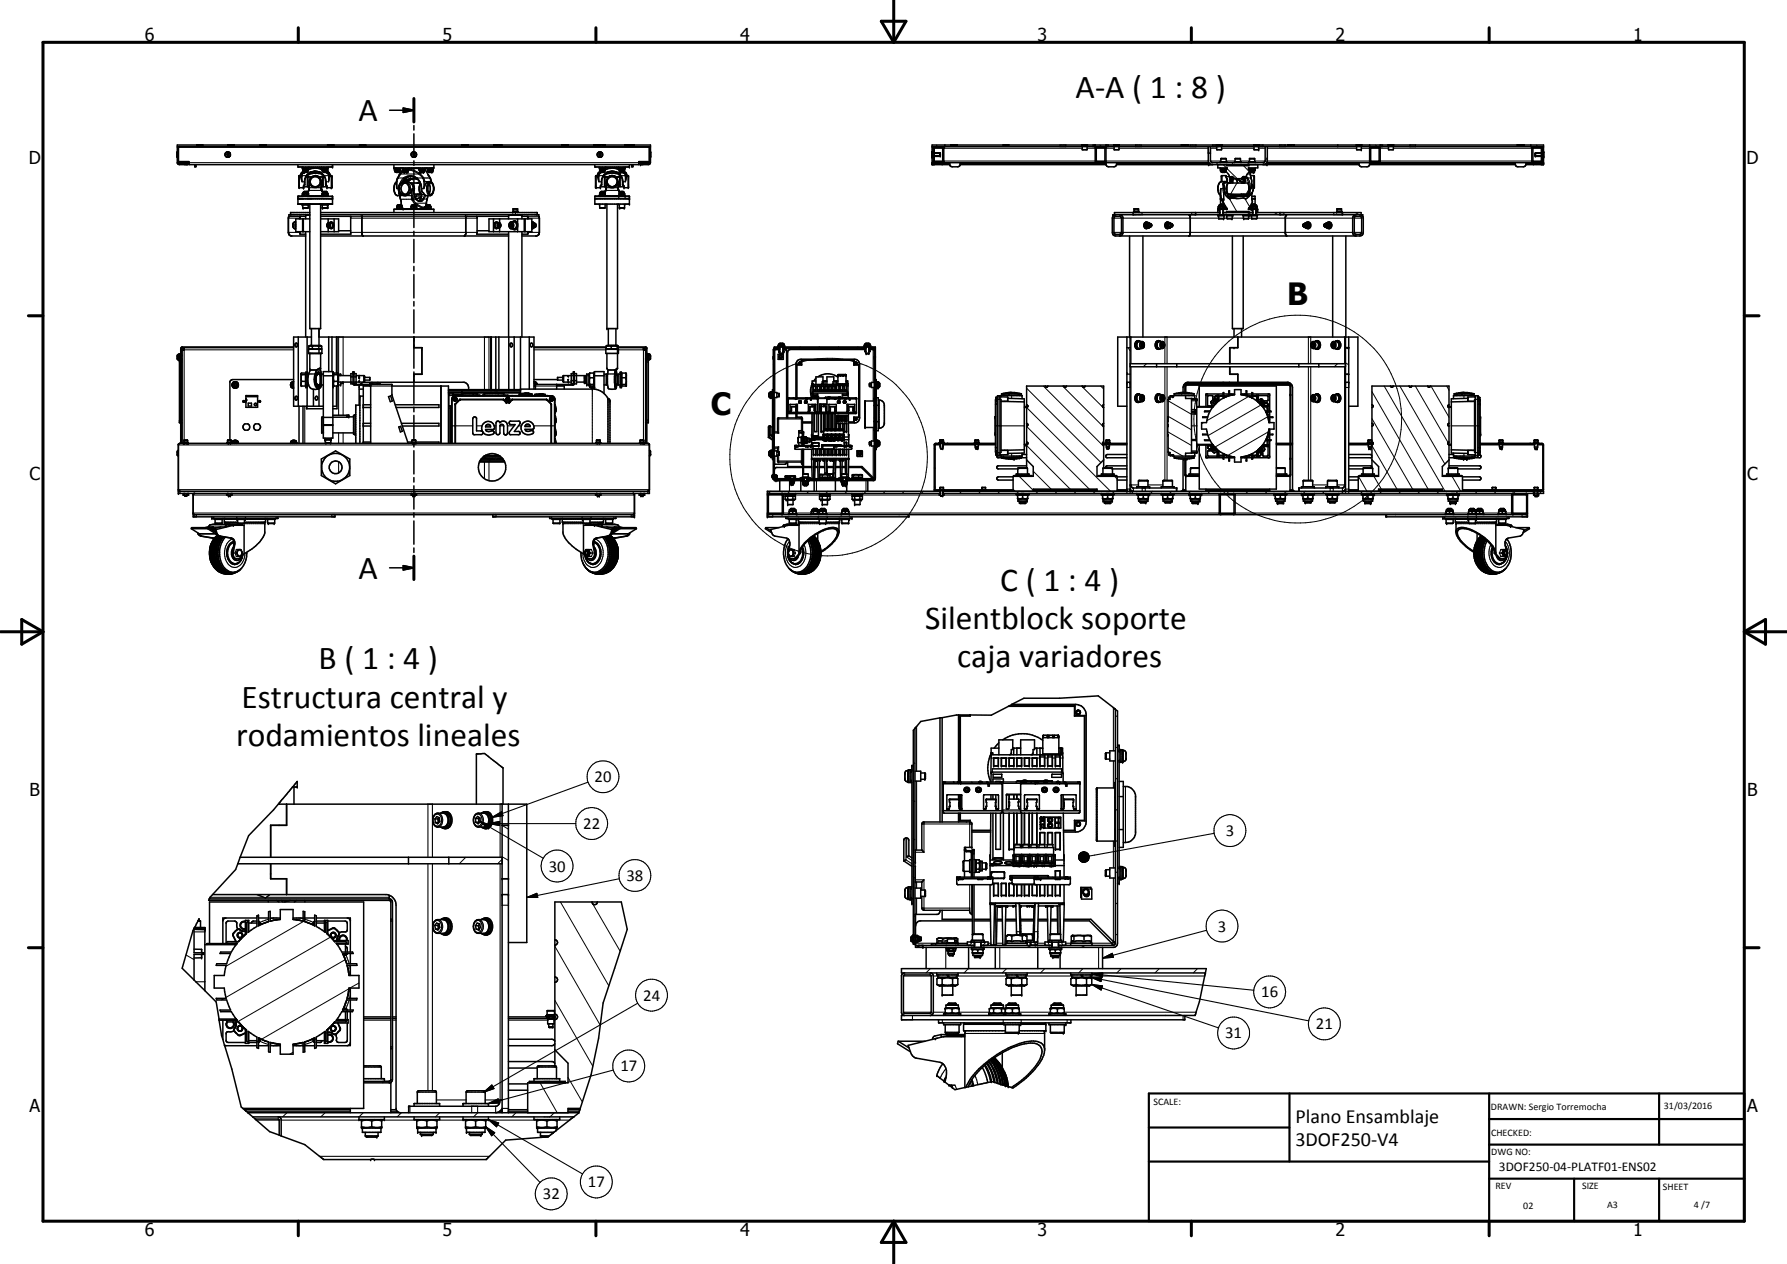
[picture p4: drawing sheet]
<svg xmlns="http://www.w3.org/2000/svg" width="420mm" height="297mm" viewBox="0 0 420 297" stroke-linecap="round" stroke-linejoin="round" font-family="sans-serif">
<defs><g id="words">
<g font-size="7.9">
<text x="252.9" y="23">A-A ( 1 : 8 )</text>
<text x="84.3" y="28.4">A</text>
<text x="84.3" y="136">A</text>
<text x="235.2" y="138.8">C ( 1 : 4 )</text>
<text x="217.5" y="147.7">Silentblock soporte</text>
<text x="74.9" y="157.3">B ( 1 : 4 )</text>
<text x="225" y="156.7">caja variadores</text>
<text x="56.8" y="166.3">Estructura central y</text>
<text x="55.5" y="175.3">rodamientos lineales</text>
</g>
<g font-size="7.2">
<text x="302.6" y="71.7">B</text>
<text x="167.1" y="97.5">C</text>
</g>
<g font-size="4.7">
<text x="304.6" y="263.9">Plano Ensamblaje</text>
<text x="304.6" y="269.3">3DOF250-V4</text>
</g>
<g font-size="4.2">
<text x="34" y="9.6">6</text>
<text x="104" y="9.6">5</text>
<text x="174" y="9.6">4</text>
<text x="244" y="9.6">3</text>
<text x="314" y="9.6">2</text>
<text x="384" y="9.6">1</text>
<text x="6.8" y="38.7">D</text>
<text x="410.6" y="38.7">D</text>
<text x="7" y="112.9">C</text>
<text x="410.8" y="112.9">C</text>
<text x="7" y="187.1">B</text>
<text x="410.8" y="187.1">B</text>
<text x="7" y="261.4">A</text>
<text x="410.8" y="261.4">A</text>
<text x="34" y="290.4">6</text>
<text x="104" y="290.4">5</text>
<text x="174" y="290.4">4</text>
<text x="244" y="290.4">3</text>
<text x="314" y="290.4">2</text>
<text x="384" y="290.4">1</text>
</g>
<g font-size="3.9">
<text x="139.8" y="183.8">20</text>
<text x="137.1" y="194.8">22</text>
<text x="288.2" y="196.5">3</text>
<text x="129" y="204.8">30</text>
<text x="147.3" y="207">38</text>
<text x="286.3" y="218.9">3</text>
<text x="151.2" y="235.1">24</text>
<text x="296.5" y="234.4">16</text>
<text x="288.1" y="244">31</text>
<text x="309.4" y="241.9">21</text>
<text x="145.9" y="251.8">17</text>
<text x="127.6" y="281.8">32</text>
<text x="138.2" y="279">17</text>
</g>
<text font-size="3.1" x="352.4" y="275.2">3DOF250-04-PLATF01-ENS02</text>
<g font-size="2.4">
<text x="271.2" y="259.7">SCALE:</text>
<text x="350.6" y="260.8">DRAWN: Sergio Torremocha</text>
<text x="391.2" y="260.6">31/03/2016</text>
<text x="350.6" y="267">CHECKED:</text>
<text x="350.6" y="271.4">DWG NO:</text>
<text x="351.6" y="279.3">REV</text>
<text x="372" y="279.4">SIZE</text>
<text x="391" y="279.6">SHEET</text>
<text x="358.1" y="284.1">02</text>
<text x="377.9" y="283.8">A3</text>
<text x="398.3" y="283.8">4 /7</text>
</g>
</g></defs>
<g fill="none" stroke="#000" stroke-width=".35">
<path d="M41.7 34.1h111.2v.4h-111.2zM41.7 35.7v1.2M41.9 34.6l.1 3.8h2.1v.3h-1.9l-.5-.3v-3.8h111.2v3.6l-.2 .4-.3 .1h-1.8v-.3h1.9l.2-.1v-3.7M42.2 34.5l-.2 .1M44.4 38.2h-2.1l-.4-.2h2.5v.7h105.8v-.7h2.5l-.4 .2h-2.1M45.8 38.7v.5h.2v-.5M46.3 34.1h1.3M46.6 34h.1M47.2 34v.1M47.3 34v.1M53.2 36.8a.6 .6 0 0 1-.1-.8 .6 .6 0 0 1 .8-.1 .6 .6 0 0 1 .1 .8l-.1 .2M53.2 36.9h.7"/>
<path d="M53.2 36.8h.7M53.5 36.1h.2v.4l-.4-.2zM53.7 34.1h1.2M53.9 34l.1 .1M54 34v.1M54 36.7a.65 .65 0 0 0-.1-.9 .65 .65 0 0 0-.9 .2 .65 .65 0 0 0 .2 .9M54.6 34v.1M54.7 34l-.1 .1M61.4 34l.1 .1M61.5 34v.1M62.1 34v.1M62.2 34l-.1 .1"/>
<path d="M62.5 34l-1.3 .1M70.1 38.7v.5h8.1v-.5M71.1 39.2v.3h1.5v-.3M71.2 39.9h.6M71.2 39.5h.6M71.3 40v.2h1.1v-.2M71.3 40h1.1M71.3 39.5v.5M71.8 39.9h.7M71.8 39.5v.4M71.8 39.5h.7M72.4 39.5v.5"/>
<path d="M75.6 39.2v.3h1.6v-.3M75.8 39.5h.1M75.8 39.5v.3M75.8 39.9h.1M75.8 39.9v.1M75.8 39.9h.6M75.8 39.5v.4M75.8 39.5h.6M75.8 40v.2h1.2v-.2M75.8 40h1.2M76.4 39.5v.4M76.4 39.9h.6"/>
<path d="M76.4 39.5h.6M77 39.5v.5M77.1 34.1h1.3M77.4 34v.1M77.4 34l.1 .1M78.1 34l-.1 .1M78.1 34v.1M84.6 34.1h1.3M84.9 34h.1M85.5 34v.1M85.6 34v.1M91.6 25.9h5.7"/>
<path d="M92.6 38.7l.1 1h1.5v-.2M92.8 39.7v.4h1.3v-.4M92.8 39.8h.6M93.4 39.8h.7M93.4 39.8v.2M94.6 39.5v.2h1.5v-.2M94.7 39.7v.4M94.7 39.7l.7 .1M94.8 39.7l-1.5 2.5v2.1M94.8 25.4l2.5 .5-2.5 .5zM95.4 39.8h.6M95.4 39.8v.2"/>
<path d="M96 39.7v.4h-1.3M96.7 36.2a.64 .64 0 0 1 1-.3 .64 .64 0 0 1-.2 1.1l-.6-.1-.2-.5M97.2 36.1h.2v.4h-.2zM97.3 23.2v5.5M97.3 29.5v1.1M97.3 31.5v5.4M97.3 37.8v1.1M97.3 39.7v5.5M98.5 39.5v.2h1.5v-.2M98.6 39.7v.4h1.3v-.4l1.3 2.1 .2 1M98.6 39.8h.7M99.3 39.8h.6"/>
<path d="M99.3 39.8v.2M100.4 39.5v.2h1.5v-.2M100.5 39.7v.4h1.3v-.4M100.5 39.7l.1 .1M100.6 39.8v.2M100.6 39.8h.6M101.2 39.8v.2M101.2 39.8h.6M102 38.7v.8h-9.4M108.7 34.1h1.3M109 34v.1M109 34l.1 .1"/>
<path d="M109.7 34l-.1 .1M109.8 34l-.1 .1M116.2 34.1h1.7M116.5 34l.1 .1M116.9 34v.1M117 34v.1M117.5 34v.1M117.6 34v.1M132.2 34.1h1.2M132.4 34l.1 .1M132.5 34v.1M133.1 34v.1"/>
<path d="M133.2 34l-.1 .1M139.7 34.1h2.5M139.9 38.7v.5h8.1v-.5M139.9 34h.1M140.6 34.1h.1M140.9 39.2v.3h1.5v-.3M140.9 36.1h.3v.4h-.3zM141 34h.1M141 39.9h.6M141 39.5h.6M141.1 40v.2h1.1v-.2M141.1 39.5v.5"/>
<path d="M141.1 40h1.1M141.6 39.5v.4M141.6 39.9h.7M141.6 39.5h.7M141.7 36.2a.64 .64 0 0 0-1.1-.3 .64 .64 0 0 0 .3 1.1l.7-.3v-.5a.6 .6 0 0 0-.9-.4 .6 .6 0 0 0 0 1 .6 .6 0 0 0 .9-.3M141.8 34h.1M142.2 39.5v.5M145.5 39.2v.3h1.5v-.3M145.6 39.9h.7M145.6 39.5h.7M145.7 40v.2h1.1v-.2M145.7 40h1.1"/>
<path d="M145.7 39.5v.5M146.3 39.9h.5M146.3 39.5h.5M146.3 39.5v.4M146.8 39.5v.5M147.1 34.1h2M147.3 34l.1 .1M147.4 34v.1M148 34h.1M148.4 34l-.1 .1M148.5 38.7v.5h.3v-.5M148.7 34v.1"/>
<path d="M152.4 34.5l.2 .1M152.9 35.7v1.2M219.1 36.9l.3-.2-.3 .3M219.1 34.1h143.8v.4h-143.8zM219.1 38.4h.1M219.1 35.7l.3 .2-.3-.2M219.1 38.2l.3 .4 .3 .1M219.3 36.6h.1M219.4 37.9l.4 .3h64.4v.5M219.4 34.6l.1 3.8h3.8M219.4 35.7h-.1v1.3h.1M219.5 34.6h-.4v4.1h4.2"/>
<path d="M219.5 34.6l-.1 .1M219.7 34.8h1.9v3.1h-1.9zM219.7 35.9h1.3v.1M219.7 34.5l-.2 .1M219.7 36.6h1.4M219.7 36h1.4M221 36.6v.1h-1.3M221.1 36v.6M221.1 36v.1M221.1 36.6h.1M221.5 38.4v.3M221.6 34.5l.3 .2"/>
<path d="M221.9 34.5v3.7M221.9 37.9l-.4 .3M222.2 34.1v.4M223.3 38.2v.7l.6 .3 1.6-.1 .2-.2 .1-.7M223.6 34.1h1.3M223.6 34v.1M223.8 34l.1 .1M224.4 34v.1M225.8 38.7h34.2M225.8 38.4h34.2M236 34h1.1M236.5 34h.1"/>
<path d="M237.1 34v.1M254.5 34.5v.7h1.1v-.7M254.5 34v.1M255 34v.1M255.1 34l-.1 .1M255.6 34v.1M255.7 34l-1.2 .1M257.5 34.1v.4M257.8 34.5l-.3 .3v3l.4 .4M259.7 34.7h-1.9v.1v3l.1 .2 1.8-.1M259.7 34.8v3.1M259.7 34.7v.1"/>
<path d="M259.7 37.9h.1M259.8 34.5l.2 .3v3l-.3 .4M260 38.2v.5l.3 .4h1.9a.7 .7 0 0 0 .3-.9M260 34.1v.4M261.9 34h1.3l-.2 .1M261.9 34v.1M261.9 34.5v.7h1.2v-.7M261.9 34l.1 .1M262.5 34v.1M262.5 38.7h57.1M262.5 38.4h21.7M262.6 34v.1"/>
<path d="M278.5 34h.1M279.2 34h.1M279.3 34l-1.4 .1M284.1 36h.5M284.1 34.5v3.2a.94 .94 0 0 0 1 1M284.6 34.5v3.2l.1 .3 .4 .2h12l.4-.4v-3.3M286.1 34.5v.7h1.1v-.7M286.1 34v.1M286.3 38.7v.8h2.2l-.3 .9h-1.1v-.3M286.6 34v.1M286.7 34v.1M286.9 39.5v.2h1.5v-.2"/>
<path d="M286.9 38.2v-.2h1.5v.2M287 39.8h.3M287 39.8v.2M287.1 38v-.7h1.2v.7M287.1 39.7l-.1 .1M287.2 34h.1M287.3 34l-1.2 .1M287.3 39.8h.8M287.3 39.8v.2M288.1 39.8v.2M288.2 39.7l.2 .1M288.2 39.7l-.1 .1"/>
<path d="M288.4 38.7v.2h5.3v-.2M290.3 38.2v-.2h1.5v.2M290.4 38v-.7h1.2l.1 .7M293.7 39.5v.2h1.4v-.2M293.7 38.2v-.2h1.4v.2M293.7 39.8h.1M293.8 38v-.7h1.2v.7M293.8 39.7l.2 .1M293.8 39.7l-.1 .1M294 39.8h.8M294 39.8v.2M294.8 39.8h.3v.2l-.2 .1"/>
<path d="M294.8 39.8v.2M294.8 34.5v.7h1.1v-.7M294.8 34l.1 .1M295.3 34v.1M295.4 34v.1M295.7 38.7v.8h-2.2l.3 .5M296 34l-1.2 .1M297.9 38.4h21.6M297.9 38.2v.5M298 34.5v3.2a1 1 0 0 1-1 1M302.8 34h1.5M303.5 34v.1"/>
<path d="M304.2 34v.1M314.5 34.1v.4M319 34h1.2M319 34.5v.7h1.1v-.7M319.5 34v.1M319.5 38.2a.72 .72 0 0 0 .7 1l1.5-.1 .3-.4v-.5M319.6 34v.1M320.1 34v.1M322 38.7h34.3M322 38.4h34.3M322 34.1v.4M322.3 34.8h2l-.1 3.1h-1.9z"/>
<path d="M322.3 34.5l-.3 .3v3l.4 .4M324.3 34.5l.2 .2v3.3l-.4 .2M324.5 34.1v.4M326.5 34.5v.7h1.1v-.7M326.5 34v.1M327 34v.1M327.1 34v.1M327.6 34l-1.1 .1M356.3 38.2l.1 .7 .5 .3 1.6-.1 .3-.4v-.5M357.4 34v.1M357.5 34v.1M358 34l-.1 .1"/>
<path d="M358 34v.1M358.2 34v.1M358.3 34l-.1 .1M358.3 34h-1.5l.1 .1M359.9 34.1v.4M360.2 37.9l.3 .3M360.2 34.5v3.7M360.4 34.8v3.1M360.4 37.9h.1M360.4 34.5l-.2 .2M360.5 37.9h1.9M360.5 34.7h1.9"/>
<path d="M360.5 34.7l-.1 .1M360.5 38.4v.3M362.4 34.7v.1M362.4 34.8v3.1M362.4 37.9h.1M362.4 34.5l.2 .1M362.4 36l-1.4 .1v.5h1.4M362.4 35.9h-1.4v.8h1.4M362.5 34.6h.4v1.1M362.6 34.6l.1 .2M362.7 37.8l-.4 .4h-64.5M362.7 34.6l-.1 3.8h-3.8"/>
<path d="M362.7 35.7l.1 .1M362.8 36.9l-.1 .1M362.8 38.4h.1M362.9 35.7l.1 1.2zM362.9 36.9l-.2-.2 .2 .3M362.9 36.9v1.8h-4.1M362.9 38.2l-.2 .4-.3 .1M362.9 35.7l-.2 .2M69.5 52.3l-.1 .5 .1 .8M69.5 52.6v.7M69.5 52.1a.84 .84 0 0 0-.6 .8 .84 .84 0 0 0 .6 .9M70.1 46.1h8.1v1.9h-8.1z"/>
<path d="M70.1 46.7h8.1M70.4 54.4l.2 .6M70.6 50.8h1.3M70.6 55h1.3M70.6 50.8v.6M70.6 54.4v.6M70.6 50.8l-.2 .6M70.6 41.3h-.3v2.8h1.1v-.5l.3-.3 .1-1.3 .3-.7M71.1 46.1v-.2h1.5v.2M71.1 48v.1h1.5v-.1M71.1 45.5v.3l.2 .1M71.2 51.4v3"/>
<path d="M71.2 48.1v.8h1.2l.1-.8M71.3 40.1l-.7 1 .4 1.6M71.3 45.5h1.1M71.3 45.5h-.2M71.3 51.4v3M71.4 45.1h.8M71.4 40.2v.2M71.4 45.1v.1M71.4 40.4h.8M71.5 45.8l.2 .1M71.5 45.8l-.1 .1M71.5 45.5v.3"/>
<path d="M71.9 50.6h.9M71.9 50.6v.8M71.9 54.4v24.8M72 50.5l-.1 .1M72.1 41.3l-.1 .2 1.2 .1M72.2 40.2v.2M72.2 45.1v.1M72.2 45.5v.3M72.2 45.8l.1 .1M72.2 45.8l-.2 .1M72.3 41.5v2.4h-.9M72.3 43.8h.4"/>
<path d="M72.3 41.7h.1M72.3 41.6v2.2M72.3 45.1h.1M72.4 45.2h-1.1v.3M72.4 45.3v.2M72.4 45.5h.1M72.4 45l-.1 .2zM72.5 45.5v.3l-.1 .1M72.6 44.6l-.2 .4M72.6 40.8l-.2 .1M72.7 44.4l-.1 .2M72.8 50.5h-4.9l-.1 4.1 .2 .6 .6 .3h3.3"/>
<path d="M72.8 50h-4.5v.5M72.8 51.4h-3.3v3h3.3M72.8 48v29.2h2.6v-29.2M73.1 40.5l-1 .8M73.1 40.5l-.6 .3M73.9 40.3a2.54 2.54 0 0 1 2.7 3l.3 .3v.5h1M74 40.3l-.9 .2M74.1 41.3a1.45 1.45 0 0 1 1.5 1.4v1.9M74.1 41.3l.9 .3h.8v2.2M74.1 41.3a1.45 1.45 0 0 0-1.4 1.4v1.7M75.4 51.4h4.2v3h-4.2M75.4 50.5h51.3l.1 4.1-.2 .6-.6 .3h-3.3"/>
<path d="M75.4 50h50.9v.5M75.4 50.8h7.1v4.2h-7.1M75.4 55.5h44.2M75.6 44.4v.2M75.6 46.1v-.2h1.6v.2M75.6 48v.1h1.6v-.1M75.6 44.6l.4 .6M75.7 45.5l.1 .4M75.8 48.1v.8h1.2v-.8M75.8 45l.2 .2M75.8 45.3v.2M75.8 41.7h.1"/>
<path d="M75.8 45.5h1.2M75.8 45.2h1.2v.3M75.8 45.5h-.1M75.9 43.8h-.3M76 41.1a3.7 3.7 0 0 0-3.9 .2M76 40.2v.2M76 45.1v.1M76 40.4h.8M76 45.1h.8M76.1 45.8l.2 .1M76.1 45.8l-.1 .1M76.1 45.5v.3"/>
<path d="M76.3 41.5h-.4v2.4h1M76.8 40.2v.2M76.8 45.1v.1M76.8 45.5v.3M76.8 45.8l.1 .1M76.8 45.8l-.2 .1M77 40.1l.6 1.2M77 45.5h-1.3M77 45.5h.1M77 52.8l.1 .4M77 52.8l.2-.2 .3 .1v.4l-.2 .2-.2-.1M77 52.8h.3"/>
<path d="M77.1 53.2h.2M77.1 45.8l-.1 .1M77.1 45.5v.3M77.2 52.4a.69 .69 0 0 0 0 1.1M77.2 51.4v1M77.2 53.5v.9M77.2 52.4l.6-.1a.66 .66 0 0 1 .5 .7 .66 .66 0 0 1-.5 .6l-.6-.1M77.2 42.7l.4-1.4h.3l.1 2.8M77.3 52.8v.4M77.3 53.2h.1M77.4 52.7l-.1 .1M77.5 53.6l.3 .1"/>
<path d="M77.8 52.2a.77 .77 0 0 1 .7 .8 .77 .77 0 0 1-.7 .7M77.8 52.2l-.3 .1M77.8 52.2a.8 .8 0 0 1 .5 .8 .8 .8 0 0 1-.5 .7M78 44.1h-.1M78.6 51.4v3M79.6 54.2h2.9M85.1 50.5v4.1l.1 .7 .2 .2M92.6 50v-.8h9.4v.8M92.8 40h.6M92.9 40.1v.3h1.1v-.3M93 40.4h.8M93 40.4h.1"/>
<path d="M93.2 49.2v-.2h1.5v.2M93.2 42.8h-.1a2.45 2.45 0 0 0-.1 2.9l.4 .3h.7M93.3 48.6h.6M93.3 48.9h.6M93.4 48.5v-.2h1.1v.2M93.4 48.5h1.1M93.4 48.5v.5M93.4 40h.7M93.5 48.2h.8M93.5 48.2v.1M93.8 45.4l.3 .4M93.8 45.4h.1"/>
<path d="M93.8 40.4h.1M93.9 45.2l-.1 .2M93.9 45.4l.2 .2M93.9 48.6h.7M93.9 48.9h.7M93.9 48.6v.3M94 45.3l-.1 .1M94.1 45.4l.3 2.9M94.2 43.3a1.26 1.26 0 0 1 1.7 .1 1.26 1.26 0 0 1 .1 1.7 1.22 1.22 0 0 1-1.7 .3 1.22 1.22 0 0 1-.4-1.6zM94.3 48.2v.1M94.5 48.5v.5M94.6 48.7l.2 .5"/>
<path d="M94.8 40h.6M94.8 40.1h-.1M94.8 40.1v.3h1.1v-.3M94.9 42.6h.8M95 40.4h.7M95 40.4h.1M95.2 43a1.43 1.43 0 0 0-.9 1.3 1.43 1.43 0 0 0 .9 1.4M95.4 40h.6M95.7 40.4h.1M96.3 42.2l-.3 .5M96.4 43l.7 .4M96.5 41.4a2.46 2.46 0 0 1 2.2 1.3"/>
<path d="M96.6 49.2v-.2h1.5v.2M96.6 43h2.2M96.7 48.9h1.2M96.7 43l.6 .7 .1 .6-.2 .7M96.7 48.6h1.2M96.9 48.2v.1M96.9 48.2h.8M96.9 44.3a1.7 1.7 0 0 1-1 1.5 1.7 1.7 0 0 1-1.8-.3M97 42h.4M97.2 43.6l.2 .8-.2 .5M97.2 45a1.93 1.93 0 0 0-.9-2.1 1.93 1.93 0 0 0-2.2 .3l-.4 .8 .1 1 .3 .5M97.2 45l.2 .6"/>
<path d="M97.3 46.1v1M97.3 48v5.5M97.3 54.4v1M97.3 56.3v5.4M97.3 42l-1.6 .5M97.4 42l.9 .2M97.4 45.6l.4 1.1M97.4 45.6h1.7M97.7 48.2v.1M97.7 46.2l-.1 .2M97.8 46.7h.1M97.8 46.7l.4 .4 .5 .1"/>
<path d="M97.9 48.5v-.2h-1.2v.7M97.9 48.5v.5M97.9 48.5l-1.2 .1M98.1 45.6l.4 .1M98.5 45.7h.1M98.6 43h.2M98.6 40h.7M98.7 42.7l.1 .3M98.7 42.7l-.5 .3M98.7 40.1v.3h1.1v-.3M98.8 43h-.7M98.8 43.1a2.28 2.28 0 0 0 .2 2.5"/>
<path d="M98.8 45.6l-.2 .1M98.9 40.4h.7M98.9 43.2a2.14 2.14 0 0 0 .1 2.4M98.9 40.4h.1M99 45.6l-.5 .1M99 45.6l.8 .1M99.1 46.1h-1.3M99.1 46.1h.1M99.3 40h.6M99.6 40.4h.1M99.9 49l-.1 .2M99.9 49h1.5v.2"/>
<path d="M99.9 49v.2M100 48.6h.7M100 48.7l-.1 .3M100 48.9h.7M100.1 48.5v.5M100.1 48.5v-.2h1.1v.2M100.1 48.5h1.1M100.3 48.2h.7M100.3 48.2v.1M100.6 46l-.4 2.3M100.6 40h.6M100.6 40l-.1 .1"/>
<path d="M100.6 40.1v.3h1.2v-.3M100.7 48.6v.3M100.7 48.6h.6M100.7 48.9h.6M100.8 40.4h.7M100.8 40.4h.1M100.9 43.2a2.26 2.26 0 0 1 0 2.3M100.9 43.1a.6 .6 0 0 1 .7 0 .6 .6 0 0 1 .3 .7 1.51 1.51 0 0 1-.7 1.9 1.91 1.91 0 0 1-.3-2.6zM101 48.2v.1M101.2 40h.6M101.2 48.5v.5M101.4 42.8a2.19 2.19 0 0 1-.2 3.2h-1.1l-1-1-.3-2"/>
<path d="M101.4 42.8a1.4 1.4 0 0 0-1.7 1.4l-.1 .1M101.5 40.4h.1M109.5 50.5v4.5l-.3 .5M112.2 54.2h2.8M115 51.4h10v3h-10zM116 51.4v3M116.5 52.5l.3-.2 .7 .1a.69 .69 0 0 1 .3 .6 .69 .69 0 0 1-.5 .6l-.7-.1-.2-.5zM116.5 52.3a.74 .74 0 0 0-.3 .8 .74 .74 0 0 0 .8 .5h.1M116.5 52.2a.78 .78 0 0 0-.4 .9 .78 .78 0 0 0 .7 .6M116.7 52.2l.4 .1M116.8 52.2l-.3 .1M117.2 52.7v.6"/>
<path d="M117.3 53h.3M117.5 51.4v1M117.5 53.5v.9M117.6 53l-.1 .3h-.3M117.6 53l-.1-.4h-.3l-.1 .4 .1 .3M119.6 50.6h3.1M119.6 50.6v.8M119.6 54.4v24.8M119.6 50.8h-7.5v4.2h7.5M119.7 50.5l-.1 .1M119.8 52.4a1.09 1.09 0 0 1 1.4-.2 .91 .91 0 0 1-.3 1.6h-.8a.96 .96 0 0 1-.3-1.4zM119.9 52.8l.3-.3 .2 .2 .1 .4-.3 .3-.2-.2"/>
<path d="M119.9 52.8l.1 .4M119.9 52.8h.4M120 53.2h.3M120.3 52.8v.4M120.3 53.2v.1M120.4 52.7l-.1 .1M120.5 52.1a.89 .89 0 0 1 1 .1 .89 .89 0 0 1 .2 1.1M120.6 50v-.2h1.2v.2M120.6 49.7h1.1v.1M121 51.9a1.1 1.1 0 0 1 .6 1 1.1 1.1 0 0 1-.6 1M121.6 49.7l.1 .1M121.7 49.7v-.6h-1l-.1 .7"/>
<path d="M121.7 51.4v1.2M121.7 53.3v1.1M121.7 53.3a.73 .73 0 0 1-.5 .6 .73 .73 0 0 1-.7-.1M122.6 50.5l.1 .1M122.7 50.6v.8M122.7 54.4v24.8M122.7 50.8h1.4M122.7 55h1.4M123.3 51.4v3M123.5 51.4v3M124.1 50.8l.1 .6M124.1 50.8v.6"/>
<path d="M124.1 54.4v.6M124.2 54.4l-.1 .6M125 52.2h.3l.3 .9M125 52.3l.3 .5-.3 .8M125 52.6v.7M125 52.2h.2M125.3 53v.1M125.3 53.1h.1M125.3 53.1h.3M125.4 52.2a.82 .82 0 0 1-.1 1.5M125.6 53.1l-.4 .7h-.2M125.6 52.5a.52 .52 0 0 1 .5 .5 .52 .52 0 0 1-.5 .5"/>
<path d="M139.9 46.1h8.1v1.9h-8.1zM139.9 46.7h8.1M140.5 41.3l-.5 .1v2.6l1.2 .1v-.5l.2-.1a2.86 2.86 0 0 1 1.8-3.1 2.51 2.51 0 0 1 3.2 2.9l.3 .3v.5h1.1v-2.8h-.4M140.5 41.3l.3 1.4M140.9 46.1v-.2h1.5v.2M140.9 48v.1M141 48.1v.8h1.2l.1-.8M141 45.5h1.3M141 45.8l.2 .1M141.1 45.9l-.1-.4h1.3l-.1 .4M141.1 40.1l-.6 .8v.4M141.3 40.2v.2"/>
<path d="M141.3 45.1v.1M141.3 40.4h.7M141.3 45.1h.7M141.6 45.5v.3M141.6 45.8l.2 .1M141.6 45.8l-.1 .1M141.8 41.5l1.3 .1M142 40.2v.2M142 45.1v.1M142.1 41.1a4.2 4.2 0 0 1 3.7 0M142.1 41.5v2.4h-.9M142.1 43.8h.4"/>
<path d="M142.1 41.7h.1M142.2 45.2h-1.1v.3M142.2 41.6v2.2M142.2 45.3v.2M142.3 45.8l-.2 .1M142.4 48v.1M142.5 42.7v1.6l-.4 .9 .1-.1M142.5 43a1.43 1.43 0 0 0 1.6 1.1 1.43 1.43 0 0 0 1.3-1.4v1.9M142.7 48v29.2h2.5v-29.2M143.1 41.6l-.2 .1M143.8 41.3l-.7 .3M144 41.3l.8 .3z"/>
<path d="M144.6 41.4a1.31 1.31 0 0 0-1.5 .2M144.8 41.6l.2 .1M145.4 44.5v.1M145.4 44.6l.2 .4M145.5 46.1v-.2h1.5v.2M145.5 48v.1M145.6 45l.1 .2h1.1v.3M145.6 45l.1 .1M145.6 45l.1 .5M145.6 45.8l.1 .1-.1-.4h1.2v.4M145.6 48.1v.8h1.2v-.8M145.6 45.5h1.2"/>
<path d="M145.7 41.7h.1M145.7 41.5v2.4h1M145.7 43.8h-.3M145.9 40.4h.7M145.9 40.2v.2M145.9 45.1v.1M145.9 45.1h.7M146.1 41.5l-1.3 .1M146.2 45.5v.3M146.2 45.8l.2 .1M146.2 45.8l-.1 .1M146.6 40.2v.2"/>
<path d="M146.6 45.1v.1M146.8 40.1a2.05 2.05 0 0 1 .2 2.6M146.8 45.8l-.1 .1M147 48v.1M261.7 50.8v-.3h58.7v.3M262.1 50.9l1.2-.1 .4 .5v3.3l-.2 .4-.3 .1h-.9l-.4-.3v-3.5zM262.2 50.5a.81 .81 0 0 0-.7 .8v3.3l.2 .6 .6 .3h57.4l.5-.2 .3-.7v-3.3l-.1-.5-.5-.3M263.4 50.5l.3 .1 .3 .5v3.7a.81 .81 0 0 1-.8 .7M265.6 55.5v23.7M266.4 50v.5M266.5 50v-.2h1.3v.2M266.6 49.7h1.1v.1"/>
<path d="M267.7 49.1h-1.1v.7M267.7 49.1h.1M267.7 49.1v.6M268.7 55.5v23.7M269.1 53l.3 .6 .8-.1M269.1 53h.3M269.3 52.2a.79 .79 0 0 0-.4 .9 .79 .79 0 0 0 .7 .6M269.4 52.3a.84 .84 0 0 0 .3 1.4M269.4 53l.3 .6M269.6 52.2h-.3M269.7 52.2l-.3 .1M269.7 52.2l.2 .1"/>
<path d="M269.7 52.3l-.3 .7M269.9 53.6l-.2 .1M270 52.6l-.1 .3 .1 .4M270.2 52.4a.57 .57 0 0 0-.7 .5 .57 .57 0 0 0 .7 .6M270.2 53.3h.3M270.2 52.6h.3l.3 .2M270.2 52.4l-.3 .1a.61 .61 0 0 0 .3 1M270.2 52.4l-.8-.1-.3 .7M270.2 52.4l.2 .2-.2 .3 .2 .4M270.4 53.3l-.2 .2M270.4 53.3h.1M270.8 52.9l-.3 .4-.2-.3 .1-.3h.3l.1 .3-.3 .3"/>
<path d="M274.1 53l.3 .6 .8-.1M274.1 53h.3M274.4 53l.2 .6M274.6 52.2a.77 .77 0 0 0-.7 .8 .77 .77 0 0 0 .7 .7M274.6 52.3l-.2 .7M274.9 52.3a.66 .66 0 0 0-.9 .7 .66 .66 0 0 0 .9 .6M275.1 52.4a.57 .57 0 0 0-.6 .5 .57 .57 0 0 0 .6 .6M275.1 53.3h.4M275.1 52.6h.4M275.2 52.4l-.3 .1a.61 .61 0 0 0 .2 1M275.2 52.4l-.8-.1-.3 .7M275.2 52.4l.2 .2"/>
<path d="M275.4 53.3l-.3 .2M275.4 53.3h.1M275.5 52.6l.2 .2M275.5 52.6l-.3 .4 .2 .3M275.5 52.7l-.2 .3 .1 .2 .3-.1M275.5 52.6l.2 .4-.2 .3M279.6 50.5l.3 .6v3.7l-.4 .7M281.1 50v.5M286.4 49.2v-.2h1.5v.2M286.4 48.6h.4M286.4 48.9h.4M286.4 50.5v.2h1.5v-.2"/>
<path d="M286.4 48.6v.3M286.4 48.9l.2 .1M286.5 50.7l.1 .7h1.2v-.7M286.6 48.5v-.2h1.1v.2M286.6 48.5h1.1M286.6 48.5l-.2 .1M286.8 48.2h.8M286.8 50h-24.8v.5M286.8 48.6h.7M286.8 48.9h.7M286.8 48.2v.1M286.8 48.6v.3"/>
<path d="M286.8 49.2v1.3M287 46.7h.1M287 40h.3M287 40l.1 .1M287 46.2l.6 1.4M287.1 44.3l-.1 3.7h.9M287.3 40.4h.8M287.3 40h.8M287.3 40.4h.1M287.5 43.2l.1 .4 .3 .1M287.5 43.2h.2M287.5 48.6h.4"/>
<path d="M287.5 48.9h.4M287.5 48.6v.3M287.6 50h6.9M287.6 48.2v.1M287.6 49.2v1.3M287.6 47.6l.9 1.4M287.7 43.2l.2 .5M287.7 43.6h.1M287.7 48.5l.2 .1M287.9 48.9l-.2 .1M287.9 48.6v.3M287.9 43.7a1.44 1.44 0 0 0 1.1 2"/>
<path d="M288 42.7l-.5 .5M288.1 40l.1 .1h-1.1M288.1 40.4h.1M288.1 48.4v.5h.3M288.2 40.3l.9 1.2M288.3 41.5h.8M288.4 44.7l.3 .9h4.6l.2-.3M288.4 50.5v.2h1.4v-.2M288.4 44v.7M288.4 50v-.3h5.3v.3M288.4 44.4v.3M288.4 50.7l.1 .7h1.2v-.7"/>
<path d="M288.4 43.9v.3M288.5 49l-.1 .2M288.5 49v.2h-2.2v.8M288.5 42l-.2-.3v-.4h-1.1v1.4M288.5 42h.1M288.6 42l-.1 1-.4-.3h-1a1.97 1.97 0 0 0-.6 2.5l.5 .7M288.6 46.1h.9M288.6 43.2l-.2 .8M288.6 46.1h.1M288.8 45.6l.2 .1M288.9 43h-.1M289.1 41.5l.1 .1"/>
<path d="M289.2 41.7h.1M289.2 41.6v1.4M289.3 41.6h.3v1.1M289.3 41.6v1.4h-1.3l-.3 .2M289.3 45.6l-.3 .1M289.3 41.5l-.1 .1M289.5 46.1h.1M289.5 45.6l.5 .8M289.5 46.1l1.4 .6M289.6 42.7v.3M289.8 55.5v21.7h2.5v-21.7M289.8 46.1h3.9"/>
<path d="M290 41.7l-.4 1M290.1 41.9l-.2 .4v.7M290.6 42l.4 1M290.6 42l.9 .4M291.5 42.6h1.4M291.8 43h.9M291.8 45.6l.4 .1M291.9 45.6a1.81 1.81 0 0 0 2.1 .1M292.2 50.5v.2h1.5v-.2M292.3 50.7l.1 .7h1.1M292.4 43h.2M292.6 46v.1"/>
<path d="M292.6 45.6l-.4 .1M292.8 46.7l-.4-.2-1.1 .2-1.6-.2-.5 .2-.5-.2-1-1.1-.1 2.2M292.8 46.7h.1M293.1 45.6l-.9 .1M293.5 45.3l-.1 .1h.4M293.5 45.1v.2M293.6 49l.1 .2M293.6 49l-.1 .2h2.2v.8M293.6 50.7v.7M293.6 51.4h-.1M293.6 43.7l-.3-.7h-4.6a2.52 2.52 0 0 0-.1 2.3M293.6 43.7v1.2"/>
<path d="M293.6 45l.2 .1v.3M293.6 44.9l-.1 .4M293.7 44v.7zM293.7 48.8v.1M293.7 48.9h-.1M293.7 45.8l.1 .1M293.8 45.4l-.4 .4-.5 .2M293.8 40.2l-.9 1.3h-.5l-.6 .5h-1.5l-.6-.5-.4 .1M293.8 40v.2M293.8 40l.2 .4M293.9 45.9h-.4M293.9 40.1h1"/>
<path d="M294 48.4v.5h-.3M294 40.4l.3 1.9v2M294 41.3l.9 .1v2.6l-.2 .1M294 40.4h.8M294 40h.8M294 40l-.2 .1M294 40.4h.1M294.2 49.2v-.2h1.4v.2M294.2 48.9h.3M294.2 48.6h.3M294.2 50.5v.2h1.4v-.2M294.2 48.6v.3"/>
<path d="M294.2 48.9l.1 .1M294.3 50.7v.7M294.3 43.2l.4 .8v.6l-.4 .8M294.3 51.4h.1M294.3 46.1h.8v1.9h-.9M294.3 46.7h.8M294.3 48.5v-.2h1.2v.2M294.3 48.5h1.2M294.3 45.5l.2 2-.9 1.5M294.3 48.5l-.1 .1M294.3 45.5l-1.4 1.2M294.5 48.2h.8"/>
<path d="M294.5 48.6h.8M294.5 48.9h.8M294.5 48.2v.1M294.5 48.6v.3M294.5 49.2v1.3M294.8 40l.1 .1M294.8 40.4h.1M294.9 40.1v.3h-.9M295.3 48.6h.3M295.3 48.9h.3M295.3 48.6v.3M295.3 50h24.7v.5"/>
<path d="M295.3 48.2v.1M295.3 49.2v1.3M295.5 48.5l.1 .1M295.6 50.7l-.1 .7h-1.2M295.6 48.6l-.1 .4M300.9 50v.5M302.5 50.5l-.3 .6v3.7l.3 .7M306.4 52.8v.4l.2 .1M306.4 52.7v.2M306.4 52.7h.3v.4l-.2 .2-.1-.3M306.6 53.3h.4M306.6 52.6h.4"/>
<path d="M306.6 52.6l-.2 .1M306.6 52.6l.3 .2-.2 .5M306.7 52.6l.1-.1a.5 .5 0 0 1 .6 .4 .5 .5 0 0 1-.6 .5l-.1-.1M306.7 53.3h-.1M307.2 52.2l-.2 .2h.2a.59 .59 0 0 1 .4 .6 .59 .59 0 0 1-.6 .5l.2 .2M307.2 52.2l.7 .4M307.2 52.2l.5 .4M307.4 53.7h.1M307.5 52.2a.76 .76 0 0 1 .7 .8 .76 .76 0 0 1-.7 .7M307.5 52.2h-.1M307.5 52.2a.8 .8 0 0 1 .6 .8 .8 .8 0 0 1-.6 .7M307.7 53.3h.2"/>
<path d="M307.7 52.6h.2M307.7 53.3l-.5 .4M307.7 52.6v.7M307.9 53.3l-.7 .4M307.9 52.6v.7M311.3 52.8l.1 .4 .2 .1M311.4 52.7l-.1 .2M311.4 52.7h.3M311.6 53.3h.3M311.6 52.6h.3M311.6 52.6l.1 .1M311.6 52.6l-.2 .1"/>
<path d="M311.6 52.6l.1-.1a.56 .56 0 0 1 .6 .3 .56 .56 0 0 1-.2 .7M311.6 53.3l.5 .2M311.6 53.3h.1M311.7 52.7l-.1 .5-.3-.2M311.7 52.7l.1 .4-.2 .2M311.9 53.5l.3 .2M312.1 53.5h-.1M312.2 52.2l-.3 .2a.59 .59 0 0 1 .6 .5 .59 .59 0 0 1-.4 .6M312.2 52.2l.4 .4M312.2 52.2l.6 .4M312.3 53.7h.2M312.5 52.2a.76 .76 0 0 1 .7 .8 .76 .76 0 0 1-.7 .7"/>
<path d="M312.5 53.7h.1M312.5 52.2h-.2M312.5 52.2a.82 .82 0 0 1 .5 .7 .82 .82 0 0 1-.4 .8M312.6 53.3l-.4 .4M312.6 52.6v.7M312.6 53.3h.2M312.6 52.6h.2M312.8 53.3l-.6 .4M312.8 52.6v.7M313.3 55.5v23.7M314.3 49.8h1.2M314.3 50v-.3h1.2v.3"/>
<path d="M314.4 49.7v-.6h1v.6M315.7 50v.5M316.4 55.5v23.7M318.5 51l.2-.2h1.2l.2 .2 .1 3.6-.2 .4-1.2 .1-.3-.2zM318.7 50.5l-.4 .1-.3 .5v3.7a.81 .81 0 0 0 .8 .7M70.1 79.2v16.3M72.2 79.2v16.9M73.2 79.2h-4.2v16.3h7M73.2 77.2v4M75 79.2h50.5v12.2M75 77.2v4M77.3 79.2v8.1"/>
<path d="M78.1 79.2v8.1M79.1 79.2v8.5M79.2 79.2v8.5M97.3 62.6v1.1M97.3 64.5v5.5M97.3 70.9v1M97.3 72.8v5.5M97.3 79.2v7.3M115.4 79.2v12.4M115.5 79.2v12.4M116.6 79.2v12.4M117.3 79.2v12.4"/>
<path d="M119.6 79.2v12.4M120.9 79.2v12.4M122.4 79.2v13.3M124.4 79.2v12.2M143 77.2v4M144.8 77.2v4M265 79.2v36.2M265.7 79.2v36.2M290.1 77.2v2M291 79.2v2.5h-1.9v3.8M291.9 77.2v2M316.3 79.2v36.2"/>
<path d="M317.1 79.2v36.2M42.1 83.3l-.4 .2v.9l.4 .2M42.3 83.2v1.3M42.5 83.2h-.4l.1 1.5M42.5 84.5h-.3v14.9h.3M42.7 83.6h.1M42.7 84.3h.1M42.7 99.4h.1M42.7 84.5h.1M43.1 82.2l-.3-.1v22.1M43.1 82h.2M43.3 81.7v.3"/>
<path d="M43.3 81.8h-.2l.1 .4M43.3 81.7v.5h-.5M54.6 90.5l.2 .6M54.6 90.7l.5 .5 .7-.1M54.8 91.1h.1M54.8 91v.1M54.8 91.1l.4 .1M54.9 89.9l-.3 .4M55.1 90.2h.3l.2 .3-.2 .2h-.3l-.1-.2zM55.6 91.1l-.2 .1M55.8 91.1h-.1M55.8 89.9l.2 .2"/>
<path d="M56 90.1a.73 .73 0 0 0-1-.3 .73 .73 0 0 0-.4 .9M56 90.1v.6l-.2 .4M56 90.6v.2M56 90.1v.2M57.1 94.2l.3-.1 .1 .3h-.4zM57.3 94.1l.2 .3M57.4 94.1l.1 .2M57.8 93.2h2.8M57.8 93.7a.38 .38 0 0 1 .2 .3 .38 .38 0 0 1-.2 .4M57.8 93.8v.4M57.8 93h2.8v2.7h-2.8zM58.4 94.7h.7v.7h-.7z"/>
<path d="M59.8 94.9l.4-.1 .2 .2-.1 .2h-.5zM60.9 94.2l.3-.1v.3h-.3zM68.5 90l-.2 .3 .2 .6M68.5 91l.1 .1M68.5 91l.4 .2M68.5 89.9l-.2 .6 .1 .3 .5 .4M68.6 89.9l-.1 .1M68.7 89.8l.3-.1-.5 .3M68.9 91.2h.1M69 81.7h-26.3v22.5M69 89.2l-14.6 .1-.4 .4v13.7M69 81.5h-26.3l-.2 .4v22.3"/>
<path d="M69 89.8a.66 .66 0 0 0-.6 .6 .66 .66 0 0 0 .6 .7M69 90.2l-.2 .3 .2 .2M69.4 80.8l.4-.1 .1 .6a.38 .38 0 0 1-.5 0 .38 .38 0 0 1 0-.5zM69.4 93.3l.4-.2 .1 .2v.5l-.1 .2-.4-.1zM70.3 95.5v8.7M70.8 90.6v-2.8l1-.1v3h-.9M70.8 89.2l.1 .4M70.8 90.6l.1 .1M70.8 90.4l.1 .2M70.8 88h.1M70.9 90.6v.1M70.9 88v.1"/>
<path d="M70.9 89.6l-.1 .3M70.9 88.1l-.1 .4M70.9 88.1h.9M70.9 89.6h.9M71.2 95.5v8.7M71.8 87.9h.1M71.8 90.5h.1M72.1 95.5v.6h3.9M72.2 87.9h.3M72.2 87.5h-.3v3.4h.3M72.2 90.5h.3M72.5 82.1h3.2v1h-3.2z"/>
<path d="M72.6 81.9l.3 .2M72.6 81.4v.5M72.6 81.4h.8M72.6 81.9l.4 .1 .4-.1M72.8 83.1l.1 3.9M72.9 87h2.4M72.9 87l-.1 .1a4.1 4.1 0 0 0 .2 4.1l1.1 .3 1-.2M73.4 81.4h1.6M73.4 81.9l.8 .1 .8-.1M73.4 81.4v.5M73.7 91.5v4M74.2 93.3a.36 .36 0 0 1 .5 0 .36 .36 0 0 1 0 .5l-.4 .2-.2-.3z"/>
<path d="M74.2 89.3l.1 .6M74.3 89.9l.2 .4M74.3 89.9l.1 .2M74.5 88.1l-.3 1M74.5 88.1l.5-.3 .3 .3M74.5 90.3l.5 .2M74.5 88.1l-.3 .7 .1 1.1M74.9 87.5h.2M75 81.4h.6v.5l-.3 .1-.3-.1M75 87.5a1.19 1.19 0 0 0-.9 1.4 1.9 1.9 0 0 0 .7 2l.3-.1M75 87.5h.1M75 81.4v.5"/>
<path d="M75 82.1v1M75 91.4v4.1M75 87.9l-.5 .2M75 87.9l.1 .1M75 87.9l.3 .2M75.1 90.9h-.2M75.1 87.5l.2 .3M75.1 90.4l-.1 .1M75.3 90.3l-.3 .3-.5-.3M75.3 88.1v2.2M75.3 90.3l.2 .2M75.3 87l.4 .9"/>
<path d="M75.3 90.3l-.3 .2M75.3 90.6l-.2 .3M75.3 87.8l.2 .2M75.3 87.8l.1 .2M75.3 90.6l-.2 .2M75.4 86.7a1.15 1.15 0 0 0-1.3 1.2 3.3 3.3 0 0 0 .4 3.3l.3 .2 .3-.1 .6-.8M75.4 83.1v3.6M75.4 86.7l-.1 .3M75.4 90.4l-.1 .2M75.5 90.4l-.2 .2M75.5 87.9h.5M75.5 90.5h.5"/>
<path d="M75.5 87.9v2.6M75.5 87.9l-.2 .2M75.6 81.3l-2.7-.1-.3 .2M75.6 81.9l-.3 .2M76 98h-.4v3.6l.4 .1M76 99.8h2.3v-12.5h-2.3v15.7h2.3v-3.1h-2.3M76 88.3h2.3M76 98.1h2.3M76.8 99.8v.1M77.5 99.8v.1M78.3 87.5v3.4M78.3 97.6h3.7v.4"/>
<path d="M78.3 90.5l.2 .2M78.4 87.8l-.1 .1M78.4 87.9v.1M78.4 88l.1 .1M78.5 90.7h.8M78.5 88.1h.8M78.5 89.6h.8M78.5 89.6l-.1 .4 .1 .7M78.5 88.1l-.1 .5 .1 1M79.1 90.7v4.8h-.8M79.2 90.7v5.4h-.9M79.3 89.6l.1 1"/>
<path d="M79.3 88.1l.1 .5M79.4 87.8l-.9-.1-.1 .3M79.4 90.6l-.1 .1M79.4 87.8l-.1 .3M79.4 89.1l-.1 .5M79.4 87.8l.1 .1M79.5 87.9h.6v.4M79.5 87.9v.4M79.5 89.7v.8M79.5 90.5l-.2 .2M79.6 89.8h3.4M79.6 88.3h2.9"/>
<path d="M79.6 88.3l-.2 .1 .2 1.4M79.6 88.3v1.5M80.1 89.8v.7h-.6M80.1 90.1h.4M80.5 89.8v.3M80.7 89.8l-.2 .3M81.9 98h-.1M82.5 88.6h.5M83 87.8h-.5v2.4h.5v-2.8h.2v2.8M83 90.1l.1 .3 .3 .1h3.8M83.1 98h-4.8M83.2 89.8h26l.8 .6 .2 1.2"/>
<path d="M83.2 87.8h.5v2.4h-.5M83.2 90.2l.2 .1h8.7v2.5l3.9 11.4M83.2 88.6h.5M83.5 97.5l-.4 .1v4.4l.4 .2M83.5 97.5v4.7M83.5 97.5h.1M83.7 88.3h1.9M84.4 88.7l.1 .1zM84.4 89.6h.1zM84.4 91.4h1M84.6 90.5l-.2 4.7M84.6 95.2h-1v9"/>
<path d="M85.4 93.1h-.8v11.1M85.4 95.1h1.8M85.4 95.8h1.8M85.4 99.5h1.8M85.5 89.8l-.8 .5M85.6 88.3l.1 .1-.1 1.4zM85.7 88.7h1.2v.6h-1.2M86.9 90.3v-.3h2.5v.3M86.9 90.5v.2M87.2 90.7h-1.8v13.5M87.2 90.3v13.9M87.4 89.8v.2"/>
<path d="M87.5 90v.3M88.7 90v.3M88.8 89.8v.2M91.3 93.2l.6-.2 .3 1.2-.4 .2zM92.1 90.7h13.3v13.5M92.9 95.1h10.3v.7h-10.1M94.4 99.5h8.8v.6h-8.6M97.3 87.4v7.4M97.3 95.7v1.1M97.3 97.6v5.5M97.3 81.7h1.9v6.3h-1.9M99.2 81.7v6.2h-1.9"/>
<path d="M103.7 90.7v13.5M105.4 92.6l3.1 .1M105.4 91.6h17M105.4 91.8h17M105.4 91.9h17M105.4 92.2h17M105.4 92.3h9.4M105.5 92.9v2.5h.4v8.8M105.6 92.6v.3M105.6 95.4v8.8M106.5 92.6v.6M106.5 93.1v.1"/>
<path d="M106.7 94.1l.1 .1M106.8 93.5l-.1 .5M106.8 94.2h.3M106.9 94.2h.2M107 93.5l.1 .3h.2l-.2 .3-.3-.2 .2-.1zM107.1 93.4a.42 .42 0 0 0-.5 .3 .42 .42 0 0 0 .3 .5M107.1 93.4l.3 .2M107.4 93.6v.4M107.4 94l-.1 .1M107.4 94.1l-.3 .1M107.9 93h.1M108.5 92.6h3.8"/>
<path d="M108.5 92.6v.4M108.6 91.6v1M110.1 92.3l-1.6 .3M110.6 92.3l.6 .1M110.7 92.3l.5 .1M111.2 92.4l1.1 .2M111.4 98l-.2 .4v3.5l.3 .3h1.7l.4-.4a1.6 1.6 0 0 1 .2-2.4 1.6 1.6 0 0 1 2.3 .5l.2 .5-.1 .4-2 .1 .3 .4 .4 .1 .9-.2 .4 .4a1.33 1.33 0 0 1-1.7 .6l-.6-.3-.7-.6h-1.2v-3l-.3-.3zM112.3 92.8h.5v.2M112.3 92.6v.4M113.8 92.8h-.3v.2M113.8 92.5h4.7M113.8 92.5v.5"/>
<path d="M114.3 99.9l.7-.2 .3 .2v.4h-1.1zM114.8 92.3l-1 .2M115.4 92.2l-.6 .1M116.5 92.2l.5 .1M116.6 92.2l.5 .1M116.8 99.1l.5-.1 .2 .4a.99 .99 0 0 1 1.2-.4 .99 .99 0 0 1 .6 .9v1.9a.45 .45 0 0 1-.4 .4 .45 .45 0 0 1-.5-.3v-1.7a.47 .47 0 0 0-.3-.5 .47 .47 0 0 0-.6 .3v1.7a.47 .47 0 0 1-.4 .5 .47 .47 0 0 1-.5-.5v-2.3zM116.9 92.2l.5 .1M117.4 92.3l1.1 .2M117.5 92.3h4.9M118.5 92.5v.5M118.7 93h.1M118.7 93v-.2h.7v.2"/>
<path d="M118.9 93.9l.3 .3h.3M119 94l.1 .1M119.1 93.5l-.2 .4M119.2 94.1l.3 .1M119.3 93.5l.2 .3h.2l-.2 .3-.4-.2 .2-.1zM119.4 93.4h-.2M119.4 93.4l-.4 .2v.3M119.4 93.4l.3 .2v.5M119.7 93.5l.1 .4-.3 .3M119.8 99.1h2.4v.5l-1.3 1.8h1.1l.3 .3-.1 .4h-2.4l-.1-.5 1.4-1.8-1.3-.1-.1-.3zM120 80.8a.37 .37 0 0 1 .5 0 .37 .37 0 0 1 0 .5 .38 .38 0 0 1-.6 0 .38 .38 0 0 1 .1-.5zM120.4 93h.1"/>
<path d="M122.1 92.6h3M122.1 92.6v.4M122.4 91.4h17.4M123 99.4a1.44 1.44 0 0 1 1.7-.3 1.44 1.44 0 0 1 .7 1.7l-2 .1a1.13 1.13 0 0 0 1.7 .3l.2 .1 .2 .3a1.64 1.64 0 0 1-2.4 .2 1.64 1.64 0 0 1-.1-2.4zM123.6 99.9l.6-.2 .5 .5h-1.3zM123.6 92.4l.7 .1M123.9 92.4l.3 .1M124.2 92.5l.9 .1M124.4 92.5l-1.1-.1-1.2 .2M124.7 80.8l.3-.2 .3 .3v.4l-.4 .2-.2-.3zM125.1 92.6v.4M125.5 81.7h17"/>
<path d="M125.5 89.2h5.6M125.5 81.5h17M125.5 90.2l.3 .3-.1 .2M125.5 90.7h.4M125.5 89.8l.5 .2 .2 .3M125.5 89.7l.6 .3M125.7 92.7h2.5M125.7 92.7v.3M126 89.9l.1 .1M126.1 90l.1 .1M126.2 90.1l.1 .2M127.2 92.6h.4"/>
<path d="M127.2 92.6l1 .1M127.3 92.6l-1.6 .1M127.5 92.6h.1M128.2 92.7v.3M128.8 93h.1M129.3 94l.2 .2 .4-.1M129.4 93.5l-.1 .6 .3 .2 .3-.2M129.4 93.4h.4l.3 .4M129.5 93.4l-.3 .2v.4M129.6 93.5l.4 .3-.3 .3-.3-.2 .2-.1zM129.6 94.9l-1-1h-8.3l-.6 .7h-.7l-.6-.7h-10.3l-1.1 1.1v9.2M129.6 95l.1 9.2"/>
<path d="M129.6 93.4l.5 .3M129.6 94.9v.1M130.1 93.7v.2M130.1 93.9l-.2 .2M130.5 95.1h.1M130.5 99.5h.1M130.5 97.7h.1M130.5 97h.1M130.5 95.1l.2 .7-.1 .8M130.5 97.7l.2 .6-.1 .8M130.5 95.1v1.9M130.5 97.7v1.8"/>
<path d="M130.6 96.6l-.1 .4M130.7 98.7l-.1 .4M130.7 96.2l-.1 .4M130.7 98.8l-.2 .7M130.7 96.3l-.1 .3M130.9 90.7h1.8v.7M130.9 90.3v1.1M132.4 88.7h-1.3v.6h1.3M132.5 89.8h1.8M132.5 88.3h2.3M132.5 88.3l-.1 .1 .1 1.4M132.5 88.3v1.5"/>
<path d="M133.5 88.4h.1zM133.6 89.2v.1zM134.3 89.5h.5M134.8 87.8h-.5v2.4h.5M134.8 90.2l-.1 .1h-8.8v1.1M135 90.1l-.1 .3-.2 .1h-3.8M135 87.8h.5v2.4h-.5v-2.8h-.2v2.8M135 88.3h3M135 89.5h.5M135.5 89.8h1.9M137.4 88.5l.2-.2v1.8l-.2-.2zM137.6 90.1h.4"/>
<path d="M138.5 87.9h-.5v2.6h.5M138.5 90.5l.2 .4M138.5 87.9v2.6M138.6 90.7l.1 .2M138.6 90.4v.3M138.6 90.6v.1M138.6 90.4h.1M138.6 90.7h.1M138.7 90.7l.6 .4 .4-.2M138.7 90.9l.1 .2M138.7 87.7l-.1 .3 .1 .8M138.7 88.8l-.1 .4 .1 1.1"/>
<path d="M138.7 90.9l.2 .2M138.7 87.7h.8M138.7 88.8h.8M138.7 90.3h.8M138.7 90.3l-.1 .1M138.7 87.7l-.2 .2M138.8 91v.1M138.8 91.1l.4 .1M139 91.1l.2 .1M139.5 90.3l.1 .1-.1 .3h-.8M139.5 88.8l.1 .4-.1 1.1M139.5 87.7l.1 .3-.1 .8"/>
<path d="M139.5 87.7l.2 .2M139.6 91.1l-.4 .1M139.6 91.1l-.2 .1M139.7 90.9h.1M139.7 90.5l-.1 .1M139.8 91.1h-.2M139.8 91l-.2 .1M139.8 91.4v-4.1h2.2v5.2M139.8 88.3h2.2M139.8 87.5l-.1 3.4M139.8 91.4a4.7 4.7 0 0 1 3.2 2.2l.3 .2 .1 .3v10.1M142 87.9h.6"/>
<path d="M142 90.5h.6M142.4 82.1h3v1h-3zM142.5 81.4v.5M142.5 81.4l.2-.2h2.4l.2 .1-.1 .7M142.5 81.9l.1 .1M142.5 81.9l.6 .1 .6-.1M142.5 81.4h1.2M142.6 87.9v2.6M142.6 87.9l.1 .2M142.6 82l.1 .1M142.7 83.1v3.5l.2 .4M142.7 88.1v2.2"/>
<path d="M142.7 90.3l-.1 .2M142.7 90.3h.1M142.8 88.1h-.1M142.9 87l-.1 3.3a.98 .98 0 0 0 .3 1 .98 .98 0 0 0 1 .2l.7-.1M142.9 87h2M143.7 81.9l.7 .1 .7-.1M143.7 81.4h1.4M143.7 81.4v.5M144.6 89.5v.2M144.6 90v.2M144.6 88.6v.3M144.6 88.2v.2"/>
<path d="M144.7 90.4v.2l.2-.1M144.7 90.4l.1 .2 .1-.2M144.7 87.5h.1M144.7 87.5l-.1 2.6 .2 .8M144.8 87.9l.3 .2M144.8 90.9h.1M144.8 87.5l.1 .5M144.8 87.9l-.2 .2M144.9 87.9l-.2-.1-.1 .5 .1 2.1M144.9 87l.1 1.1M144.9 90.4l-.1 .5M145 90.3l-.2 1.1"/>
<path d="M145.1 81.9l.1 .1M145.1 81.4v.5M145.1 88.1v2.2M145.1 90.3l.2 .2M145.1 90.3l-.2 .1M145.2 82.1v4.5l-.3 .4M145.2 86.5a1.09 1.09 0 0 0-.6 1.4l-.1 1.9 .3 1.6M145.2 82l-.1 .1M145.3 81.3l-.2 .1M145.3 81.7l6.6 .1v22.4M145.3 87.9h.5M145.3 81.5h6.6l.2 .2v22.5"/>
<path d="M145.3 90.5h.5M145.3 87.9v2.6M145.3 87.9l-.2 .2M145.8 87.5h.3v3.4h-.3zM146.1 87.9h.1M146.1 90.5h.1M146.2 88.8h.9M146.2 90.3h.9M147.1 87.7h-.9v3h.9l.2-.1M147.1 87.7l.2 .1v2.8M147.1 88.8l.2 .8-.2 .7M147.1 90.3l.2 .3"/>
<path d="M147.1 87.7l.2 .5-.2 .6M147.2 90.6h.1M151.3 81.7v.5h.5M151.4 81.8l.1 .2h-.2M151.4 81.7l-.1 .3M151.4 82v.2M151.5 82.2l.3-.1v22.1M151.8 84.2h.1M151.8 83.5h.1M151.8 99.4h.1M151.8 84.5h.1M152.1 83.1h.4l-.1 1.5"/>
<path d="M152.1 84.5h.3v14.9h-.3M152.3 83.1v1.4M152.5 83.2l.4 .1v.3v.9h-.4M181.2 92.2h-.3l-.1 .3v.8l.4 .2M181.4 92.1h-.2v1.5h.4M181.5 92.3h.1M181.5 93.3h.1M181.6 92.1h-.2v1.5M181.8 84.4h.2M181.8 91.6h-.2v16.2h.2M181.8 83.8h.2M182 92.2h.7v1.2h-.7"/>
<path d="M182.1 81.7h1.2M182.1 81.8v-.3h23.7l-.1 31.3-.2 .1h-23.4v-30.8M182.7 93.2h.5M182.7 92.5h.5M183 83.3h1.2v1.2h-1.2zM183 81.5v-.4h1.4l.1 .4M183 81.3h1.5M183.1 81.1v-.2l.3-.2h.8l.2 .4M183.1 82.2h-1.1M183.1 81.8h-.9l-.4 .4v30.4h.2M183.1 81.7v1h.2M183.1 82.6h.2"/>
<path d="M183.1 82h.2M183.2 92.5v.7M183.3 83.7l.3-.1 .2 .4-.4 .1zM183.3 81.5v.2M183.3 83.1h.8M183.3 82l-1.3 .1M183.3 81.5v1.6M184.1 81.7h19.5M184.1 81.5v1.6M184.1 82.6h.2M184.1 82h.2M184.1 81.5v.2"/>
<path d="M184.3 81.8h.6v.2h-.8M184.3 81.7v1h-.2M184.3 82.2h.4l.2 .3v15.7M185.3 93.5h6.9v3.6l-6.8 .1zM186 96.4l.1-.9h1.1v.9M186 95.6h1.2M186.1 96.4l-.1 .3h-.3M186.6 93.5v.1M187.1 93.6h.2M187.1 93.5v-8.1l.6-.8 .7-.2 13 .1 .5 .5 .2 .6v12.6l-.2 .6-.5 .5-1.9 .1M187.1 96.4l.3 .4 .1-1.8h-1.8v1.7h.3v-.1M187.1 95v.5"/>
<path d="M187.1 97.2v1M187.2 95.6h.1M187.2 96.6l.1 .1M187.3 98.1h1.1M187.3 85.7v7.8M187.3 95v1.7M187.3 97.2v.9M187.3 96.7h.2M187.3 85.7h1.1M187.3 85.7l.1 .1M187.4 98h1.1M187.4 85.8v7.7"/>
<path d="M187.4 95v1.7M187.4 97.2v.8M187.4 85.8h1.1M187.4 98l-.1 .1M187.8 85.3l.2 .3 .3-.2M187.9 85.2l-.1 .1M187.9 94.3h.4l.1 .3a.29 .29 0 0 1-.5 .1 .29 .29 0 0 1 0-.4zM187.9 94.5h.4M187.9 94.4l.3-.1 .1 .3h-.4zM188.1 85.1l.1 .2M188.1 85.1l-.2 .3h.3M188.1 85.1l-.3 .2"/>
<path d="M188.2 85.1l.1 .1M188.3 85.2v.2M188.4 84.6h12.4M188.4 84.6v1.1M188.4 98.1v.1M188.4 84.6h.1M188.4 85.7l.1 .1M188.5 84.6h12.2M188.5 84.6v1.2M188.5 98v.2M188.5 98l-.1 .1M188.7 99.4h2.2"/>
<path d="M188.7 99.2h2.2M189.3 94.4l.3 .1M189.3 94.4l.3-.1v.3h-.3zM189.6 93.6h.2M189.6 94.4v.1M190.4 96.6l-.3 .1M190.4 95.6v1l-.3 .2v-1.8h1.7v1.7h-.3M190.4 96.4h.1M190.4 95.9h.1M190.4 95.6h.1M190.4 95.6h1.1M190.5 93.5l.2 .5h-.1l-.2-.4h-5.1"/>
<path d="M190.7 93.6h1.5M190.9 97.2v5.5h.3v-5.5M190.9 95v.5M191 90.1h.1l.1 .2h8M191 92.5h.1M191 90.2l-.4 1.4v1l.3 .9M191 92.5v1M191.1 92h8.2v.4M191.1 92.4l-.1 .1M191.2 93.5v-.3h1.2v.3M191.2 95v.5M191.2 92.6h1v.4h-1z"/>
<path d="M191.3 90.7h.5v1h-.5zM191.5 96.4v.3M191.5 93.5h.6M191.5 95.5v.9M191.5 95.5l-1.1 .1M191.5 97.2v4.2h.6v-4.2M191.5 95v.5M191.5 95.9v.5M191.5 96.6l.1 .1M191.6 96.7h.2M191.8 90.3v-1.7h1.7v1.1h-.2v.5l-.2 .1M191.8 89.5h-.8v3l8.3-.1"/>
<path d="M191.8 88.9l-.5 .6M192.2 90.7h.5v1h-.5zM192.3 88.6a4 4 0 0 1 4.7 0M192.3 93.5h9.1v3.6l-9 .1-.1-.1zM192.4 97.2v5.5h1.2v.7M193.1 90.7h.5v1h-.5zM193.1 95.5h1.1v.4M193.1 97.2v4.2h.5M193.1 95.9h.1M193.1 95.8v.1M193.1 96.3v.1M193.5 89.6h.1"/>
<path d="M193.5 89.5h.9M193.6 97.2v6h4.7v-2h-4.7M193.6 89.5v.8M193.6 95v.5M194 90.7h.5v1h-.5zM194 89.6h.4M194 95v.5M194 97.2v3.7M194 89.5v.8M194 93.4v.1M194.1 95.9l.1 .7 .2 .1M194.2 93.4l-.3 .1"/>
<path d="M194.2 95.9h-.1M194.2 95.8l-.1 .1M194.4 95h-1.7l.1 1.7 .3-.1v-1.6M194.4 95l-1.7 .1M194.4 93.5v3.6l.2 .1M194.5 97.2v4M194.7 93.5h.3M194.9 90.7h.5v1h-.5zM194.9 97.2v3.7M194.9 96.7v.1M195 93.3l.2 .1M195.1 96.4l.1-.9h1.1v.9"/>
<path d="M195.1 96.6l-.2 .1M195.1 95.6h1.2M195.2 96.4l-.3 .4M195.4 97.2v4M195.7 93.5v.1M195.8 90.7h.5v1h-.5zM195.8 90.3h.1M195.8 97.2v3.7M195.8 90.3l.1-.6h.1v-1.1h-1.6v1.7M195.8 90.3h-.1M196 89.6h.3M196 89.5h1"/>
<path d="M196.2 93.6h.2M196.3 96.4l.1 .3h.2M196.3 96.6l.1 .1h.2v-1.7h-1.7v1.7M196.3 89.5v.8M196.3 97.2v4M196.7 90.6h.6M196.7 89.6h.3M196.7 89.5v.8M196.7 90.3v1.4h.6v-1.4M196.7 90.3v.3M196.8 98.7v.3zM196.8 97.9v.3z"/>
<path d="M196.8 97.8v.1M196.8 98h.3l-.3 .1M196.8 98.5h.3h-.3l.1 .1M196.8 97.7v.2M196.8 98.8h.3h-.3M196.8 98.6h.1M196.9 97.7l.2 .2M196.9 97.7l-.1 .1M197 90.2h1.9M197 88.3h1.9M197 94.4l.2 .2 .2-.2M197 94.5l.2-.2 .2 .2"/>
<path d="M197 94.5l.1 .2 .3-.2M197.1 88.3v-.3h.5v.3M197.1 97.8v-.2v.3M197.1 88.1l-.1 2.2M197.2 93.5h.4M197.3 97.7h1.9v1.2h-1.9zM197.6 93.3h-2.9l-.8 .2M197.6 93.3l.6 .1v.1M197.6 93.3l.1 .1M197.6 88.1h.1M197.6 90.6h.6M197.6 90.3v1.4h.6v-1.4"/>
<path d="M197.7 88.1v.2M197.7 88.3v-.3h.5v.3M197.8 97.7a.3 .3 0 0 0-.2 .5 .3 .3 0 0 0 .5 0 .3 .3 0 0 0-.2-.5M197.8 98.9a.3 .3 0 0 1-.2-.4 .3 .3 0 0 1 .5 0 .3 .3 0 0 1-.2 .4M198.1 92.7l1.1-.1v.4h-1.1zM198.1 93.4v.1M198.2 88.1h.2M198.3 94.4a.29 .29 0 0 1 .5-.1 .29 .29 0 0 1 0 .4 .29 .29 0 0 1-.5-.1zM198.3 88.1v.2M198.4 88.3v-.3h.4v.3M198.4 94.5h.4M198.5 94.3l.3 .1v.2h-.4z"/>
<path d="M198.5 90.6h.5M198.5 99.5h.5v1.9h-.5zM198.7 93.6h.2M198.8 88.1l.1 2.2M198.8 97.7v.6M198.8 98.4v.5M198.9 89.5h.4v3M198.9 89.6h.1M198.9 97.7v1.2M198.9 98.4h-.4v.5h.4M198.9 97.7h-.4v.6h.4M199 89.5v2.2h-.5v-1.4"/>
<path d="M199.2 90.1h.1M199.2 96.6l.3 .1M199.2 90.1v.2M199.2 90.1v-.6v.8M199.2 96.7h.2M199.3 92.4l.1 .1v1M199.3 95v1.7M199.4 95l.1 1.7M199.5 95.9v.5M199.5 95.6l1.1-.1v.9M199.5 96.4h.1M199.5 95.6h1.1"/>
<path d="M199.5 96.6l-.1 .1M199.5 97.2v5.5h-1.1l.1 .6M199.5 99.2h1.3M199.5 99.2h1.2M199.7 93.5l.1 .5-.3-.4h-5.1M199.8 93.6h1.6M200.6 96.3l.1 .4h.2M200.6 96.6l.3 .1v-1.7h-1.7v1.7M200.7 98h1.2M200.7 84.6v1.2M200.7 98v1.2M200.7 85.8h1.2"/>
<path d="M200.7 99.2h.1M200.7 98l.1 .1M200.8 98.1h1.2M200.8 84.6v1.1M200.8 98.1v1.1M200.8 85.7h1.2M200.8 84.6h-.1M200.8 85.7l-.1 .1M200.9 85.4l.2 .2M200.9 98.6l.2 .1M201 98.3l-.1 .3M201 98.3l.1-.1 .3 .1"/>
<path d="M201.1 98.3l-.1 .2 .2 .2 .2-.4M201.1 98.3h.3M201.1 98.3h-.1M201.1 98.3l.4 .1M201.2 85.1l-.2 .2 .1 .2 .3-.1-.1-.3M201.2 85.1l-.3 .3M201.2 85.1h.1M201.2 85.1l.3 .2M201.3 85.1l.2 .2M201.4 98.3l.1 .1M201.4 98.7h-.3M201.5 85.3l-.4 .3"/>
<path d="M201.5 98.4l-.1 .3M201.9 98l.1 .1M201.9 85.8v12.2M202 85.7v12.4M202 85.7l-.1 .1M202.7 81.7v.3l.9-.1M203.2 81.3h1.5M203.2 81.5v-.4h1.5v.4M203.3 81.1l.3-.4h.8l.2 .4M203.3 81.7v.3M203.4 82.1l-17.9 .1-.3 .4v15.6M203.4 81.7v.9h.2"/>
<path d="M203.4 82.5h.2M203.4 82.6h.2M203.4 94.2h2.1M203.4 94.2v6.3M203.4 94.2v.1M203.5 81.5l.1 1.6M203.6 83.1h.7M204.3 81.7h1.5M204.3 81.9l1.1 .1 .2 .1v30.5l-.2 .1h-6.5M204.3 81.5v1.6M204.3 82.5h.2M204.3 82.6h.2"/>
<path d="M204.4 81.5v.2M204.5 90.1h.4M204.5 90.1v.7M204.5 90.8h.4M204.5 82.1l1.1 .1M204.5 81.7v.9h-.2M205.3 81.7l.3 .1 .2 .4M205.5 95.3h.1M205.5 99.1h.1M205.6 84.4h.2M205.6 93.6v7.5M205.6 89.9h-.7v1.2h.7"/>
<path d="M205.6 83.8h.2M205.8 89.2h.2v16.3h-.2M206 89.7h.4v1.5h-.2M206 89.9l.1 .1M206 95.2h.5M206 93.5h.5v7.7h-.5M206 99.1h.5M206.1 91l-.1 .1M206.2 89.7v1.5h-.2M206.4 89.8l.4 .3v.8l-.4 .2M206.5 94a1.24 1.24 0 0 1 1.4 1.2v4.2a1.24 1.24 0 0 1-1.4 1.2M234 98h.1"/>
<path d="M234 97.9v4.3M234.1 93.9l-.1 12.3 .2 .1M234.1 93.9h.1M234.5 93.1l.6-.1v14.1h-.6zM234.5 93.4h-.3v.8l.3 .1M235.1 93.3h1.8v1h-1.5M235.3 93.3v-.3h5v.7M235.4 93.9v12.4M235.4 94.3l5.4 .1M235.5 92.5l1.6-.3h1.4l1.6 .3M235.5 92.5h.6M235.5 92.5v.5"/>
<path d="M235.9 92.6h3.8M235.9 92.6v.4M236.9 93.6l3.9 .1v12.8l-3.9 .1M237.4 92.3h-.1h.4M237.6 92.3l-1.7 .3M237.7 92.2l-.5 .1 2.5 .3M239.5 92.5h.6M239.7 92.6v.4M240.1 92.5v.5M240.8 95.7h.6M241.4 95.1l.3 .4-.3 .3M241.4 99.5l.3 .3-.3 .3"/>
<path d="M241.4 95.5l-.3 .2M245.8 90.7v.2l.3 .1 .3-.3M250.1 90.7a.3 .3 0 0 0 .3 .3 .3 .3 0 0 0 .3-.3M254.5 90.7l.3 .3 .3-.3M259.5 95.1a.32 .32 0 0 0-.3 .3 .32 .32 0 0 0 .3 .4M259.5 99.5a.32 .32 0 0 0-.3 .3 .32 .32 0 0 0 .3 .3M265 89.8h.7M265 95.5h-2.2v-16.3h56.5v16.3h-2.2M265.7 85.5h50.6M265.7 86.2h50.6M267.1 93a1.16 1.16 0 0 0 .4 1.5l.2 .1M267.1 80.5l-.1 .9 .4 .5"/>
<path d="M267.1 81.7l.3 .3M267.1 93v1.1l.4 .4h.5M267.1 80.5v1.1M267.4 81.9l.4 .1M267.4 82h.1M267.4 93l-.2 .9 .5 .6M267.4 80.5l.4-.2h.8a.9 .9 0 0 1 .5 .8 .9 .9 0 0 1-.6 .8h-.7a.95 .95 0 0 1-.4-1.4zM267.6 80.2a1.02 1.02 0 0 0-.4 1 1.02 1.02 0 0 0 .6 .8M267.6 92.6l-.5 .4M267.6 92.7l-.2 .3M267.7 80.1a1.05 1.05 0 0 0-.9 .9 1.05 1.05 0 0 0 .7 1.1M267.8 80.1v.2"/>
<path d="M267.8 92.6v.2M267.8 80.1l.2 .1M267.8 80.1l-.5 .1-.2 .3M267.8 92.6l-.7 .4M267.8 92.6l-.2 .1M267.8 80.1l-.7 .4M267.8 80.1l-.2 .1M267.8 92.8h.8a.91 .91 0 0 1 .5 .8 .91 .91 0 0 1-.6 .8h-.7a.95 .95 0 0 1-.4-1.4M267.8 92.8l-.4 .2M267.9 92.6l-.3 .1M267.9 80.1l.1 .1M267.9 80.1l-.3 .1"/>
<path d="M267.9 80.1v.2M267.9 92.6v.2M267.9 92.6l.1 .1M268 82l-.5 .1M268 92.7a.95 .95 0 0 0-1.1 .3 .95 .95 0 0 0 0 1.1l.3 .4 .5 .1M268 94.5l-.3 .1M268 92.7l.2 .1M268 80.2l.2 .1M268.2 94.4l-.2 .1M268.2 81.9l-.4 .1M268.3 93.3l.2 .1M268.4 93.9h.4"/>
<path d="M268.4 80.8l.1 .1M268.5 81.3h.3M268.5 93.4h.3M268.5 80.9v.4M268.5 93.4l-.1 .5M268.5 81.3l-.1 .1M268.5 80.9h.3M268.8 80.9l-.2-.3-.3 .3v.4l.3 .2 .2-.2M268.8 80.9v.4M268.8 93.4l-.2-.3-.3 .2v.4l.2 .3 .3-.1M268.8 93.4v.5M271.9 85.5v.7"/>
<path d="M272.1 94l.3 .5M272.1 81.9l.5 .1M272.1 82l.3 .1M272.3 80.4l1.1-.1a.91 .91 0 0 1 .4 .8 .91 .91 0 0 1-.5 .8h-.7a.89 .89 0 0 1-.3-1.5zM272.4 92.6a1.06 1.06 0 0 0-.7 1 1.06 1.06 0 0 0 .7 1M272.4 80.2a1.02 1.02 0 0 0-.5 1 1.02 1.02 0 0 0 .7 .8M272.4 80.1a1.03 1.03 0 0 0-.8 1 1.03 1.03 0 0 0 .8 1M272.6 80.1l-.2 .1M272.6 80.1l.1 .1M272.6 80.1a1.05 1.05 0 0 0-.6 1.7M272.6 80.1l-.5 .2-.3 .4v.7l.3 .6M272.6 92.6l-.7 .4-.1 .9 .3 .5 .6 .1"/>
<path d="M272.6 92.6a.93 .93 0 0 0-.7 .9 .93 .93 0 0 0 .7 .9h.7a.9 .9 0 0 0 .6-.8 .9 .9 0 0 0-.5-.8l-1.1 .1-.2 .4v.7M272.6 80.1v.2M272.6 92.6v.2M272.7 92.6l-.3 .1M272.7 80.1v.2M272.7 92.6v.2M272.7 80.1l-.3 .1M272.7 80.1l.2 .2M272.7 92.6l.2 .2M272.7 92.7a.95 .95 0 0 0-1 .3 .95 .95 0 0 0 0 1.1l.3 .4 .4 .1M272.7 82l-.3 .1M272.7 94.5l-.3 .1"/>
<path d="M272.7 82h-.1M272.9 81.9l-.2 .1M272.9 94.4l-.2 .1M273.1 80.8l.2 .2M273.1 93.3l.2 .1M273.2 93.9h.3M273.3 93.4h.3M273.3 81l-.1 .4h.3M273.3 93.4l-.1 .5M273.3 81h.3M273.6 93.4l-.2-.3-.3 .2-.1 .4 .3 .3 .2-.1M273.6 93.4l-.1 .5"/>
<path d="M273.6 81l-.2-.3h-.3l-.1 .5 .2 .3 .3-.1M273.6 81l-.1 .4M274.6 99.8v.4M274.6 98v4.2M275.1 93.4h-.3v.5M275.7 93.2l-.2 .1h.4v-.3h5v.7M275.7 93.3v-.3h-.5l-.1 .9h-.5v5.1M276.1 92.5l.5-.1a8.1 8.1 0 0 1 4.1 .1M276.1 92.5h4.6M276.1 92.5v.5M276.7 85.5v.7M278.3 92.2l-.5 .1h.2"/>
<path d="M278.6 92.2v-1.5l.2-.4 24.5 .1 .2 .3v20.8l-.3 .4M278.8 93v.6h1.4M278.8 92.2v-1.6l.2-.1 24.3 .1v20.9l-.1 .3h-3.1M279 89.9v.4M280.2 93.6v3.1h1.1v.2h-1.1v6.4h1.1v.2h-1.1v3M280.2 96.3h.8v.4M280.2 93.6l1.2 .1v12.8h-1.2M280.2 93.9h1.2M280.7 92.5v.5M281 96.9v.4h-.8M281.1 96.7v.2M281.6 95.7v-.2h3.6l-.6 1.1h-1.3l-.1 .2h1.2l-.4 1.2h-1.2v.1h1.1l-.2 1.2h-1.2v1.5h1.2l.2 1.2h-1.1v.2h1.2l.4 1.2h-1.2l.1 .1h1.3l.6 1.1"/>
<path d="M282 95.5v-4.8h18.1v24.2h-18.1v-10.3M283.7 92.6l-.2 .2M284.8 94.4l-.1 .3 .4 .7M284.8 94.4v.3M285 95.5v.2M285.1 95.5v.1M285.1 95.5v.2h-3.7M285.2 94.7l.3 .2 .4-.2M285.3 93.9l-.1-.8-.2-.1-1.1 .1v2.4l.1-.1h1.4l.9-1M285.3 93.9l.9 .2M285.3 93.9l.4 .2M285.3 94.6l.1 .2"/>
<path d="M285.3 93.9l-.5 .5M285.4 94.4v.4M285.4 94.4l.4 .1M285.4 94.4l-.1 .2M285.4 94.8l.2 .1M285.5 94.3l-.1 .1M285.6 94.3l.3 .1M285.7 94.3h-.3l-.2 .2M285.7 94.4l.1 .1M285.8 94.1h.4M285.8 94.7l-.2 .2M285.8 94.5v.2"/>
<path d="M285.9 94.4v.3M286 93a.48 .48 0 0 0-.4 .4 .48 .48 0 0 0 .3 .5h.3M286 93h.2M286 93l-.4 .3 .3 .6M286.2 93.8l-.2 .1M286.3 94.4v-1.3l.2-.1v1.3l1.1-.7v-1.3l.1-.1v1.3l1.2-.5v-1.1l.2-.1v1.2l1.2-.2v-1.2h1.5v1.2l1.2 .2v-1.2l.1 .1v1.1l1.2 .5v-1.3l.2 .1v1.3l1.1 .7v-1.3l.1 .1v1.3M286.6 93.1h1M286.6 94.2v-1.4h-.4v1.6h.1M287.6 93h-.6l-.1 .1M287.6 92.6h-4.1v2.9M287.6 89.8l.9 .4 .6-.4M287.7 92.6h1.2"/>
<path d="M287.7 93l.2 .1M287.8 93.4h-.1M287.8 93.4h.1M287.9 93.1v.2M287.9 93.1l-.1 .3M289.1 92.6h1.2M289.1 86.2v1.8h1.9M289.1 87.4h.1M289.2 86.2v1.7h1.8v1.9M289.2 81.7v3.8M291.8 92.6h1.2M293.1 92.6h1.2"/>
<path d="M294.2 93.2l.1 .2zM294.3 93l-.1 .2M294.5 93h1M294.5 93.1h1M294.5 92.6h4v.3M295.5 94.2v-1.4h.4v1.6h-.2M295.7 94.4l1 1M295.8 94.4l.9 .9M295.9 93h2.2v1.1l-.9 .2M295.9 94l.8-.2 .4 .4 .1 .3-.2 .4v.3M295.9 94.1l.7-.3 .6 .4-.2 1M296.2 94.6v.2"/>
<path d="M296.2 94.5v.2M296.2 94.5v.1M296.3 94.4h.4M296.3 94.4l-.1 .1M296.4 94.3l-.1 .1M296.7 95.4h1.3l.1 .1h-1.3l.7 1.1h1.3l.1 .2h-1.3M296.7 95.4v-.2h1.6v.4h-1.4M296.7 94.4l.1 .3-.2 .2-.4-.2M296.7 94.4l-.4-.1-.1 .4M296.7 94.4l.1 .1M296.7 94.4v.5l-.5-.2M296.8 94.6l-.1 .1"/>
<path d="M297.6 94.6h.2M297.6 94.7l-.3 .2v.3M297.6 94.6l-.4 .3v.3M297.6 96.8l.5 1.2h1.1l.1 .1h-1.2l.3 1.2h1.1v1.5h-1.1l-.3 1.2h1.2l-.1 .2h-1.1l-.5 1.2M297.7 96.8l.2 .1M297.8 94.7l.3 .2M297.8 94.6l.3 .3M297.9 95.6v1M297.9 95.9l.2 .2v.5M298.1 94.9v.3zM298.1 96.8l-.2 .1M298.3 92.6l.2 .4v3.6"/>
<path d="M298.5 96.8v1.2M298.5 98.1v1.2M303.1 89.9l-23.9-.1-.8 .6-.2 .7v1.1M303.1 89.9l.6 .5 .2 .7v23.8l.3 .5M303.1 89.9v.4M305.4 85.5v.7M308.4 93.5h.4M308.4 80.9l.3-.3 .3 .2v.4l-.2 .3-.3-.1M308.4 80.9l.1 .5M308.4 80.9h.4M308.4 93.5l.1 .4M308.5 80.4l.9-.1a.88 .88 0 0 1 .6 .8 .88 .88 0 0 1-.6 .8h-.6a.93 .93 0 0 1-.3-1.5z"/>
<path d="M308.5 81.4h.4M308.6 92.8h.8a.87 .87 0 0 1 .6 .8 .87 .87 0 0 1-.6 .8h-.6a.9 .9 0 0 1-.2-1.6zM308.8 93.5l.1 .4h-.4M308.8 80.9l.1 .5M308.9 93.6h.1M308.9 80.8l-.1 .1M308.9 93.3l.1 .4-.2 .3-.3-.1M308.9 93.3l-.2-.2-.3 .4M308.9 93.3l-.1 .2M309.1 81.9l.2 .1M309.1 92.8l.4-.2v.2M309.1 94.4l.2 .1"/>
<path d="M309.3 94.5a.92 .92 0 0 0 1-.8 .92 .92 0 0 0-.7-1 1.08 1.08 0 0 1 0 1.8M309.3 80.2l.4-.1 .5 .4M309.3 82h.1M309.3 80.2l-.2 .1M309.3 82l.5 .1M309.3 92.7a.95 .95 0 0 1 1.1 .3 .95 .95 0 0 1-.1 1.1l-.2 .4-.5 .1M309.3 94.5l.3 .1M309.4 92.6l.2 .2M309.5 80.1l-.2 .1M309.6 80.2v.1M309.6 80.1a1.06 1.06 0 0 1 .9 .9 1.06 1.06 0 0 1-.7 1.1M309.7 92.6a1.06 1.06 0 0 1 .6 1 1.06 1.06 0 0 1-.7 1"/>
<path d="M309.7 80.1h-.3l.2 .1M309.7 80.1v.2M309.7 80.1l-.1 .1M310 81.9l-.6 .1M310 82h-.2M310.1 85.5v.7M310.2 80.5l-.5-.3a1.02 1.02 0 0 1 .4 1 1.02 1.02 0 0 1-.7 .8M310.2 80.5l.1 .7-.3 .7M310.2 80.5l.1 .9-.3 .6M313.1 80.5l.4-.2h.7a.88 .88 0 0 1 .6 .8 .88 .88 0 0 1-.6 .8h-.6l-.5-.2-.1-.3zM313.1 93l.4-.2h.7a.88 .88 0 0 1 .6 .8 .88 .88 0 0 1-.6 .8h-.6l-.5-.3-.1-.2zM313.2 93.5h.4"/>
<path d="M313.2 93.5l.1 .4M313.3 81.3h.3M313.3 80.9v.4M313.3 80.9h.3M313.3 80.9l.2-.3 .3 .2v.5l-.2 .2-.3-.2M313.6 93.5l.1 .4h-.4M313.6 80.9v.4M313.6 81.3l.1 .1M313.7 80.8l-.1 .1M313.7 93.3l.1 .3-.2 .4-.3-.1M313.7 93.3l-.3-.1-.2 .3M313.7 93.3l-.1 .2"/>
<path d="M313.9 80.3l.5-.2v.2M313.9 81.9l.3 .1M314.1 92.7a.95 .95 0 0 1 1 .3 .95 .95 0 0 1 0 1.1l-.2 .4-.5 .1M314.1 94.5l.3 .1M314.1 82l.3 .1M314.2 92.6l.6 .3 .2 1M314.3 80.1v.2M314.3 80.1l-.2 .1M314.4 80.2a.92 .92 0 0 1 .7 .9 .92 .92 0 0 1-.9 .9 .97 .97 0 0 0 .7-.9 .97 .97 0 0 0-.5-.9zM314.4 80.1a1.03 1.03 0 0 1 .9 1 1.03 1.03 0 0 1-.9 1M314.4 92.7l-.5 .1M314.4 92.7v.1"/>
<path d="M314.4 80.1a1.1 1.1 0 0 1 .7 1 1.1 1.1 0 0 1-.7 1M314.4 80.1h-.1M314.4 92.6a.98 .98 0 0 1 .7 1.1 .98 .98 0 0 1-1 .8l-.2-.1M314.5 92.7a1.13 1.13 0 0 1-.1 1.8M314.5 92.7v.1M314.5 92.7h-.1M314.5 92.7h.1M315 93.9l-.3 .6-.3 .1M316.3 89.8h.8M316.3 81.7h.8M316.3 88h.8M316.3 87.9h.8"/>
<path d="M322.6 95.1l.3 .2-.1 .4-.2 .1M322.6 99.5l.3 .2v.2l-.3 .2M326.9 90.7l.3 .3 .4-.3M331.3 90.7a.32 .32 0 0 0 .3 .3 .32 .32 0 0 0 .3-.3M335.7 90.7a.32 .32 0 0 0 .3 .3 .32 .32 0 0 0 .3-.3M340.7 95.7h.5M340.7 95.1l-.3 .2 .1 .4 .2 .1M340.7 99.5l-.3 .2v.2l.3 .2M340.7 95.5h.3v.2M341.9 92.5a8.5 8.5 0 0 1 4.7 0M341.9 92.5h.6M341.9 92.5v.5"/>
<path d="M342.4 92.6h3.7M342.4 92.6v.4M343.6 92.3l2.5 .3M343.6 92.3h.1M343.7 92.4l.4-.1-1.7 .3M343.9 92.2l-.2 .1M344.1 92.2l-.4 .1M345.1 93.6l-3.9 .1v12.8l3.9 .1M346 92.5h.6M346.1 92.6v.4M346.6 92.5v.5M346.6 94.3l-5.4 .1"/>
<path d="M346.7 93.9v12.4M346.7 93.3v-.3h-5v.7M346.9 93.3h-1.8v1h1.6M346.9 93l.6 .1v14h-.6zM347.5 93.4h.4v.8l-.4 .1M347.9 93.9h.1v12.4h-.1M348 98v4.2M41.9 115.4h110.8v.6h-110.8zM41.9 105.8l-.2 .2v.9l.2 .2M42.2 115.4l-.3-.2v-10.8l.4-.2h110l.4 .2v10.8l-.3 .2M43.1 104.2v-.1h1.1v.1M43.2 104.1v-.2h.9v.2"/>
<path d="M43.3 116h-.3v.4h1.4v-.4M43.3 103.9v-.5h.8v.5M43.3 116v.4M43.4 116.4v.1M43.4 116.5h.5M43.5 116h.7M43.9 116.4v.1M44 116v.4M44.1 116h.1M45.7 116l-.3 .3v4.3l.3 .3M53.4 104.2v-.1h1.1v.1M53.5 116h-.2v.4h1.3v-.4"/>
<path d="M53.5 103.9v-.5h.8l.1 .7M53.5 116v.4M53.7 116.5h.5M53.7 116.4v.1M53.7 116h.8M54.2 116v.5M54.3 116h.1M54.4 103.9h-.9v.2M54.6 104.2a.66 .66 0 0 1 .7-.7 .66 .66 0 0 1 .7 .7M54.8 103.6h.1M54.8 103.6v.1M54.8 103.6l-.2 .6"/>
<path d="M54.8 103.6l.4-.1 .6 .1M55 104.2l.1-.2h.3l.2 .2M55 103.5l-.2 .1M55.2 103.5l.6 .1M55.8 103.6l.2 .4M55.8 103.6l.1 .1M56 104v.2M68.4 104.2a.66 .66 0 0 1 .7-.6 .66 .66 0 0 1 .6 .6M68.6 103.6l.3-.1 .6 .1M68.6 103.6l-.3 .6M68.6 103.6l-.1 .1M68.8 104.2l.1-.2h.3l.1 .2"/>
<path d="M69.5 103.6l.1 .1M69.5 103.6l.3 .6M75.6 107.9l3.3-1.9 3.3 1.9v3.9l-3.3 1.9-3.3-1.9zM76.4 103.2h1.5M76.4 103v.4h1.5v-.4M76.5 103.4l.1 .7h1.2v-.7M78.3 101.7h4.8M83.5 102.2h.1M85.4 100.1h1.8M85.4 103.9h1.8M93.8 100.3l.4-.1 .4 1.1-.5 .2zM95.8 103.9h1"/>
<path d="M96.7 116v.4h1.2v-.4h-.2M96.7 104.2v-.1h1.2v.1M96.8 104.1l.1-.7h.8l.1 .7M96.9 116v.4M97.1 116.5h.5M97.1 116.4v.1M97.3 104v1M97.3 105.9v5.5M97.3 112.2v1.1M97.3 114.2v5.4M97.4 116h-.7M97.6 116v.5"/>
<path d="M97.7 116h.1M97.7 103.9h5.5v.3M106.2 104.2v-10.3l.3-.6 .5-.3h22.7l.4 .1 .4 .5v10.6M112.7 108.5a3.2 3.2 0 0 0 3 4.5 3.2 3.2 0 0 0 2.9-4.5M112.7 108.6h5.9M112.8 108.3h5.8M113.2 107.8l-.5 .7M113.2 107.8h1.6M113.7 107.3h.1M113.8 107.2l-.6 .6M113.8 107.2a3.2 3.2 0 0 1 3.7 0M113.8 107.6h4.2"/>
<path d="M113.8 107.2h3.7M113.8 107.6l1 .2M113.8 107.2v.4M113.9 107.1h3.6M114.8 107.8l1.1 .1M115.1 107.9h.2M115.2 107.9h.6M116.7 107.9h1.6M117.5 107.8h.7M117.5 107.2l.7 .6M118.1 107.7l-1.7 .2h-3.3M118.2 107.8l.4 .7"/>
<path d="M130.5 103.1h.1M130.5 100.6h.1M130.5 102.5h.1M130.5 100.6l.2 .7-.1 .8M130.5 103.1l.2 1.1M130.5 100.6v1.9M130.5 103.1v1.1M130.7 101.7l-.1 .4M130.7 101.8l-.2 .7M140.1 104.2v-.1h1.2v.1M140.2 104.1v-.2h1v.2M140.2 116h-.2v.4h1.3v-.4"/>
<path d="M140.2 103.9l.1-.5 .8 .1v.4M140.3 116v.4M140.4 116.4v.1M140.4 116.5h.5M140.5 116h.8M140.9 116.4v.1M141 116v.4M141 116h.1M148.9 116l.3 .2v4.5l-.3 .2M150.4 104.2v-.1h1.1v.1M150.4 104.1v-.2h1v.2M150.5 103.9v-.5h.8l.1 .5"/>
<path d="M150.5 116h-.2v.4h1.3v-.4M150.6 116v.4M150.7 116.5h.5M150.7 116.4v.1M150.8 116h.7M151.2 116.4v.1M151.2 116v.4M151.3 116h.1M151.3 103.5h.1M152.7 105.8l.2 .2v.9l-.2 .2M152.8 107.1h-.1M180.7 116l-.3 .2v4.5l.3 .2"/>
<path d="M180.7 102.8h.1M180.7 102.8l.9 .6M180.9 102.7l-.2 .1M181.2 105.9l-.4 .4v.8l.4 .1M181.3 102.2v-2l-.5-.1-.1 .3v2.4M181.3 102.2l-.3 .1M181.3 102.2l.3 .2M181.4 105.8v1.5M181.5 107.1h.1M181.5 106.1v-.1l.1 .1M181.6 105.8h-.4v1.5h.4M181.7 111.6l-.1 .1v.5l.2 .1"/>
<path d="M181.7 111.6h.1M181.8 111.5v.9M181.8 112.2h.2M181.8 112.1h.2M181.8 111.7h.2M182 106h.7v1.2h-.7M182 112.4h.1M182 105.3h.8M182 102.9l.1 .1M182 101.5h.8M182 111.5h.1M182.1 112.7h6.9"/>
<path d="M182.1 112.3l.2 .1M182.1 103.4l-.1 .1M182.1 111.5v.3M182.1 111.8v.3M182.1 112.1v.2M182.1 111.5h.2M182.1 112.1h.2M182.1 111.8h.2M182.1 111.5v.2M182.3 111.5l.3 .2v.6l-.3 .1M182.3 111.5v.9M182.4 112.7v.2"/>
<path d="M182.6 112.1h.1M182.6 111.8h.1M182.7 107h.5M182.7 106.2h.5M182.7 111.8v.3M182.8 107l.2 1.6h5.4M182.8 101.5v-3.2l.2-.1h5.5l.2 .1v2.9h-.9v1.6M182.8 101.5l.3 .3M183 112.7v.2M183.1 105l-.3 .2v1M183.2 106.2v.8M183.3 112.9v2.5"/>
<path d="M183.9 116l.3 .3v4.3l-.3 .3M184.6 116v.2h2.5v-.2M184.6 116.6h.6M184.6 111.9h.1M184.6 111.9v.5M184.6 116.6v.7M184.6 117.3l.3 .2h1.9l.2-.2M184.6 117.3h.6M184.6 111.9h2.3l.2 .6M184.7 116.2v.3h2.2v-.3M184.7 112.2h.5M184.9 116.5l-.3 .1"/>
<path d="M184.9 108.6l-.1 .4-.2 .1h-2.6M185.1 111.9h.5M185.2 116.6h1.2M185.2 108.6v1h3.6M185.2 116.6v.7M185.2 117.5v1.1h1.3v-1.1M185.2 117.3h1.2M185.3 111.9v.5M185.5 112.2h.3M185.7 112.9v.2h1.1v-.2M185.7 112.4v.1M185.7 113.2v.1"/>
<path d="M185.7 116.2l.2 .3M185.7 113.3l.2 .1M185.8 112.4v-.5h.9v.5M185.9 116.2l.1 .3M185.9 113.4v.3h.7v-.3M185.9 113.4h.7M185.9 119.6v.2M185.9 113.1l.1 .1M185.9 113.1l-.2 .1M185.9 119.6h.9M185.9 119.6l.1-.1 .8 .1M186 113.2v.1"/>
<path d="M186 113.7v.2M186 113.3l-.1 .1M186 113.9h.5M186 113.3h.5M186 113.2h.5M186.1 111.9h.3M186.4 116.6h.6M186.4 116.6v.7M186.4 117.3h.6M186.5 113.2v.1M186.5 113.7v.2M186.5 113.3l.1 .1"/>
<path d="M186.6 113.1l.2 .1M186.6 113.1l-.1 .1M186.7 111.9h-.1M186.7 112.2h.2v.2M186.8 113.3l-.2 .1M186.8 113.2v.1M186.8 116.5l.2 .1M186.8 112.4v.1M186.8 119.6v.2M186.9 104.7h4.3v.7l-.2 .2h-4zM186.9 104.8h5.6M187 104.8l.1 .2h.6v-.2"/>
<path d="M187 116.6v.7M187.1 112.4l-2.5 .1M187.3 104.7v.1M187.8 101.6l.8 .2v2.9M187.8 104v.7M187.9 101.2l.1 .4 .8 .1M188.2 112.5h-4.3v.2M188.2 112.7v-.4h2.4v.4M188.3 112.9v2.5M188.4 102.8l-.7 .1v1.1h.7M188.6 102.7h-.2v1.4h.2M188.6 112.3v-.2h1.5v.2"/>
<path d="M188.6 112.9v.3h1.5v-.3M188.7 105.6v3.4l-.3-.2v-.5M188.8 111.4h1.1l.1 .7M188.8 109.9h-6.3l-.4 .4M188.8 104.7v-3.2h.1v3.2M188.8 105.6v6.5M188.8 113.6h1.2M188.8 113.3h.6M188.8 113.2v.5M188.8 113.7v.2h1.1v-.2M188.8 113.7h1.1M188.9 102.7h.2v1.4h-.2"/>
<path d="M188.9 109.9h2M188.9 109.6h2M188.9 112.3l.1 .1M188.9 105.6v5.8M189 112.7v.2M189 112.3v.6M189 113.9v.1M189 114h.8M189.1 103.9l.2 .2M189.2 102.9l.1 .1M189.2 104l.1 .1M189.2 103.5l.1 .3"/>
<path d="M189.3 104.1h.3M189.3 102.7h.3M189.3 103h.3M189.3 103.8h.3M189.3 102.7l-.1 .1M189.3 103.8h-.1M189.3 103l-.1 .3M189.3 102.7l-.2 .2M189.3 104.8l.1 .2h.5l.1-.2M189.4 113.3v.3M189.4 113.3h.6M189.6 102.7v.2"/>
<path d="M189.6 102.9v1M189.6 103.9v.2M189.6 102.9h.3v1h-.3M189.8 113.9v.1M189.8 112.3v.6M189.9 103h.4M189.9 103.8h.4M189.9 113.2v.5M190.3 103v.8M190.3 103l.1 .1-.1 .7M190.6 104.7h.1M190.7 104.8h.1"/>
<path d="M190.7 104.7v.1M190.8 107.9h.6M190.8 104.7h.1M190.8 105.6v2.3M190.8 103.3h8.7M190.8 107.9l.2 4.8M190.8 107.7h8.7M190.9 102.1l-.1 2.7M190.9 103.3l.3-.1h-.3v.1M191 104.1h.1M191 103.2v.1M191 107.7v.1"/>
<path d="M191.1 103.2l-.1 .1M191.1 103.2h-.1M191.2 119.6v.2M191.2 119.6l.1-.1 .9 .1M191.2 119.6h1M191.2 103.2v.1M191.3 105.5h.5v1.3h-.5zM191.3 103.3h.2M191.3 102.5h-.1h1M191.3 103.2h.2M191.3 103.2v.1M191.3 107.9v.1"/>
<path d="M191.3 108.1h2.6M191.3 108l-.1 4.7M191.4 107.9h.1M191.4 112.9v2.5M191.4 107.9h-.1M191.5 107.8v.1M191.5 103.2l-.2-.3 .9 .1-.2 .2h-.7v.1M191.5 103.2v.1M191.5 102.4h.5M191.6 109.9h.7M191.6 109.6h.7M191.7 108.1l-.2 4.6"/>
<path d="M191.7 108.1h.1M192.1 102.4l.1 .1M192.2 105.5h.5v1.3h-.5zM192.2 119.6v.2M192.2 102.5l.2 .1M192.2 108.1l.2 4.6M192.4 102.6h-1.2M192.4 104.1h-1.4M192.5 104.1v.1M192.5 104.2l-.1-.1h-1.4v.6M192.5 104.2l-.1 .7h-1.2M192.6 103.1l.4-.2h.4v.2"/>
<path d="M192.6 103.1h.1M192.6 103.1h.8M192.6 109.9h1.3M192.6 109.6h1.3M192.7 116.6h.6M192.7 116v.2h2.5v-.2M192.7 112.7v-.3h2.5v.3M192.7 116.6v.7M192.7 108.1l-.1 4.6M192.7 117.3h.6M192.7 117.3l.3 .2h1.9l.2-.2M192.7 111.6l.4-.1 .3 .1"/>
<path d="M192.8 116.2v.3h2.3v-.3M192.8 112.2h.4M192.9 119.6v.2M192.9 119.6h1.1M192.9 119.6l.1-.1 1 .1M193 116.5l-.3 .1M193.2 104.9l.2 .1M193.2 112.3h.4M193.3 104.5l-.1 .5h.2M193.3 104.5h4.3M193.3 104.5l-.1 .1M193.3 116.6h1.3"/>
<path d="M193.3 116.6v.7M193.3 117.5v1.1h1.3v-1.1M193.3 117.3h1.3M193.4 103.1h.1M193.4 111.6v.7M193.4 105.3l.1 .3h6.7l.1-.9h-6.9v.7M193.4 105.5h-.3v1.3h.5v-1.2M193.5 105.5h2.5M193.5 103.4h4.9M193.5 103.1h.1M193.6 103.1h-.1M193.6 102.1l-.1 1.3"/>
<path d="M193.6 102h4.7M193.6 112.2h.8M193.7 103h.7M193.7 102.1l.2 .2M193.7 102.1v.9M193.7 103.3v.1M193.7 102.1h.7M193.7 101.2v-.3h.7v.3M193.8 107.8l.2 3.7M193.9 102.8l-.2 .2M193.9 102.8h.4M193.9 102.3h.4"/>
<path d="M193.9 102.3v.5M193.9 116.2l.1 .3M194 105.6v1.2h.5v-1.2M194 103.3v.1M194 119.6v.2M194 111.5l-.6 .1M194 111.5l.6 .1M194 116.2l.1 .3M194.1 103.3v.1M194.3 107.8l.2 3.7M194.3 102.3v.5M194.3 102.8l.1 .2"/>
<path d="M194.3 103.3l.1 .1M194.4 109.9h1.6M194.4 109.6h1.6M194.4 112.3h.3M194.4 102.1l-.1 .2M194.4 102.1v.9M194.4 111.1l.1 .1M194.5 102v1h-.9M194.6 116.6h.5M194.6 111.5l1.1-.1 .1 .7M194.6 116.6v.7M194.6 117.3h.5"/>
<path d="M194.6 111.6l.5-.1v.8M194.6 102v1h1.8v-1M194.6 111.6v.7M194.7 103.3v.1M194.7 112.2h.4v.2M194.8 103.3v.1M194.8 102.8l-.2 .2h.8M194.8 102.8h.4M194.8 102.3h.4M194.8 102.3v.5M194.9 105.6v1.2h.5v-1.2M194.9 116.5l.2 .1"/>
<path d="M195 103.3v.1M195.1 112.3h1.3M195.1 103.3v.1M195.1 116.6v.7M195.1 112.1h.8v.2M195.1 111.6l-2.2-.1-.2 .1 .1 .8M195.2 103.3v.1M195.2 102.3v.5M195.2 102.8l.2 .2M195.4 100.9h-.7v.3M195.4 102.1v.9M195.4 103.3v.1"/>
<path d="M195.4 102.1h-.8l.2 .2M195.4 102.1l-.2 .2M195.5 102v1M195.6 112.4v.3M195.6 112.3v.4M195.6 103h.7M195.6 102.1l.2 .2M195.6 102.1h.7M195.6 102.1v.9M195.7 101.2v-.3h.6v.3M195.7 103.3v.1M195.8 105.6v1.2h.5v-1.2"/>
<path d="M195.8 102.3v.5M195.8 102.8h.4M195.8 102.3h.4M195.8 102.8l-.2 .2M195.9 111.2v.9M196 103.3v.1M196 105.5l.1 .1M196 104.8h4.3M196 104.7v.8M196 108.1l-.1 3.1zM196.1 104.8l.1 .2h.6l.1-.2M196.1 107.8v.3h-1.8l.2 3.1"/>
<path d="M196.2 102.3v.5M196.2 102.8l.1 .2M196.3 103.3v.1M196.3 102.1v.9M196.3 102.1l-.1 .2M196.4 112.9v2.5M196.5 104.7v.1M196.5 109.9h1.1M196.5 109.6h1.1M196.5 102v1h1.8M196.5 108.1h2.5M196.5 103h.8"/>
<path d="M196.5 107.8l-.1 4.9M196.5 102.1h.8M196.5 102.1v.9M196.5 102.1l.3 .2M196.7 100.9v-1.4h.6v1.7M196.7 105.6v1.2h.6v-1.2M196.8 102.3v.5M196.8 102.8h.3M196.8 102.3h.3M196.8 102.8l-.3 .2M196.9 103.3l.1 .1M197.1 103.3v.1"/>
<path d="M197.1 102.3v.5M197.1 102.8l.2 .2M197.3 100.9h-.7v.3M197.3 103.3l-.1 .1M197.3 112.7v-.4h2.4v.4M197.3 102.1v.9M197.3 102.1l-.2 .2M197.4 102v1M197.5 103h.7M197.5 102.1h.7M197.5 102.1l.2 .2M197.5 102.1v.9"/>
<path d="M197.6 101.2v-.3h.6v.3M197.6 108.1v4.2M197.6 100.9v-1.4h.6v1.4M197.6 105.6v1.2h.6v-1.2M197.6 104.5l.1 .2M197.6 104.5l.1 .1M197.7 102.3v.5M197.7 102.8h.4M197.7 102.3h.4M197.7 102.8l-.2 .2M197.8 103.3v.1M197.8 112.3v-.2h1.5v.2"/>
<path d="M197.8 112.9v.3h1.5v-.3M197.9 103.3v.1M197.9 113.6l1.1 .1M197.9 113.6h1.2M197.9 113.3h.6M197.9 109.9h.8M197.9 109.6h.8M197.9 111.4h1.1l.1 .7M197.9 113.2v.7h1.1v-.2M197.9 111.4v.7M198 103.3v.1M198 108.1l-.1 3.3"/>
<path d="M198.1 102.3v.5M198.1 103.3v.1M198.1 112.7v.2M198.1 112.3v.1M198.1 102.8l.1 .2M198.1 112.4l.1 .3h-8.4M198.2 103.3v.1M198.2 112.3v.6M198.2 113.9v.1M198.2 114h.7M198.2 102.1v.9M198.2 119.6v.2"/>
<path d="M198.2 102.1l-.1 .2M198.2 119.6h1.1M198.2 119.6l.1-.1 1 .1M198.3 103.3l-.1 .1M198.3 102.1h.1l.1 1h-.2M198.4 104.8l.1 .2h.6l.1-.2M198.4 103.3v.1M198.5 103.3l-.1 .1M198.5 113.3v.3M198.5 113.3h.6M198.5 104.7v-.7h.5v.7M198.5 105.6v1.2h.5v-1.2"/>
<path d="M198.7 108.1l.1 3.3M198.7 108.1h.1M198.9 107.8l.6 .1M198.9 112.3v.6M198.9 113.9v.1M198.9 112.7v.2M199 112.3l-.1 .1M199 113.2v.5M199 107.9l.1 3.5M199.1 113.7v1.7M199.3 119.6v.2M199.4 107.7v.1"/>
<path d="M199.5 102.1v2.6M199.5 109.9h3l2.6 2.5M199.5 109.6h3.2l2.9 2.8M199.5 107.8h-8.7M199.5 105.6v2.3M199.5 107.9v4.4M199.7 104.7l.2 .1M199.9 104.7h.1M199.9 104.7v.1M200.3 116v.2h2.5v-.2M200.3 112.7v-.3h2.5v.3M200.4 117.3h.5"/>
<path d="M200.4 116.6h.5M200.4 116.6v.7M200.4 117.3l.2 .2h1.9l.3-.2M200.4 116.2v.3h2.3v-.3M200.6 112.3h.3M200.6 111.5l.1 .1M200.6 112.2h-.2v.2M200.6 116.5l-.2 .1M200.7 111.6v.7M200.9 112.2h.8M200.9 116.6h1.3M200.9 116.6v.7"/>
<path d="M200.9 117.5v1.1h1.3v-1.1M200.9 117.3h1.3M201 111.5l-.3 .1M201.5 116.2l.2 .3M201.6 111.5l.3 .1M201.6 116.2l.1 .3M201.7 112.3h.3M201.9 106.7l.1 .2M201.9 111.6v.7M202 106.1a.39 .39 0 0 1 .4 .2 .39 .39 0 0 1-.1 .5l-.5-.1M202 106.1h-.4v1.2h1.2v-1.2h-.5M202 106.1l-.3 .3 .1 .3"/>
<path d="M202 112.2h.6M202.1 111.5l-.2 .1M202.2 116.6h.6M202.2 116.6v.7M202.2 117.3h.6M202.5 106.6l-.5 .3M202.5 106.6l-.1 .3h-.4M202.5 116.5l.3 .1M202.5 111.5l.3 .1M202.7 106.1v-.2h-1.2l.1 1.2M202.7 112.3v.1M202.8 111.6l-2.3-.1-.1 .1v.7"/>
<path d="M202.8 111.6v.7h-.2M202.8 116.6v.7M203.4 100.4v.1M203.4 100.5h2.1M204 112.9v2.5M204.5 103.8h.4M204.5 103.8v.8M204.5 104.6h.4M205.1 112.4l.2 .3M205.4 112.4h-.3M205.6 103.6h-.7v1.2h.7M206 103.5h.4v1.4h-.4"/>
<path d="M206 103.6l.1 .1M206.1 104.7l-.1 .1M206.2 103.5v1.4M206.4 103.5l.3 .1 .1 .3v.7l-.4 .3M219.9 115.2h.1M219.9 115.2l18.3 .1M220.8 104.2v-.1h1.1v.1M220.8 115.3h1.1M220.9 103.9l.5 .2M220.9 104.3v.1M220.9 104.4h.1M220.9 115.1h1v.1"/>
<path d="M221 115.4l-.2 1h.3M221 104.2v.2M221.1 104.2l-.2 .1M221.1 115.4h-40.7v.6h40.7M221.1 116.5h.5M221.1 105.4h.5M221.1 105v-.6l-1.2 .1v10.7M221.1 104.2v1.2M221.1 115.3v1.2M221.4 104.1v-.2h.5v.2M221.6 115.4h139.3M221.6 116h139.3"/>
<path d="M221.6 104.2v1.2M221.6 115.3v1.2M221.8 115.4l.1 1h-.3M221.8 104.2v.8h-.2M221.8 104.4h12.2M221.8 104.3v.1M221.8 103.9v-.5h-.8l-.1 .7M221.8 115.1v-.5h-.8l-.1 .6M222.8 104.2v.2M222.8 115.3v.1M229.2 104.1v-.2h1v.3M229.2 103.9l.1-.5h.7l.1 .5"/>
<path d="M229.3 104.4h.1M229.3 104.4v.6h.7v-.6M229.3 104.4h.7M229.4 105.4h.5M229.4 105v.4M229.4 104.4h.1M229.5 104.4h.1M229.6 103.9v.2M229.6 103.9l.1 .2M229.8 104.4h-.1M229.9 104.4h.1M229.9 105v.4"/>
<path d="M230.1 104.4h-.1M230.2 104.1h-1.1v.1M230.7 115.3h1.1M230.8 115.1v-.5h.9l.1 .6v-.1h-1v.1M234 104.2h-14.1l-.2 .2v10.8l.2 .2M234.5 106.9l-.2 .2 .2 .4 1 .1M234.5 105.9h-.3v.8l.3 .1M235.4 105.8h1.5v1l-1.8 .1M235.5 107.6l1 .2 1.9 .1M235.5 107.6h.6M235.5 107.2v.4M235.9 107.6l1.7 .2 .8-.1-.5 .1"/>
<path d="M235.9 107.6h3.8M235.9 107.2v.4M238.2 112.1h-3.5a.38 .38 0 0 0-.4 .3 .38 .38 0 0 0 .4 .4h3.5M238.4 111.9v-.1h4.2v.1M238.9 116v.2h3.1v-.2M238.9 111.8v-.4h3.1v.4M239.3 116.4h1.1M239.3 117.1l.5 .1 .6-.1M239.3 111.4v-1.3l.2-.2 2 .1 .1 1.4M239.3 117.3v.5h2.2v-.5M239.3 117.3h2.2M239.3 116.2v1.1"/>
<path d="M239.5 107.6h.6M239.7 107.2v.4M239.7 117.8v.4M239.7 107.6l-1.8 .2M239.7 118.2h1.5M239.7 118.2l.1 .1 1.4-.1M240.1 107.6l-2.2 .3h.6M240.1 107.6h1.3M240.1 107.2v.4M240.3 106.5v.7h-5v-.3M240.3 106.8h1.1M240.4 116.4h1.2"/>
<path d="M240.4 117.1l.6 .1 .6-.1M240.4 116.4v.7M240.8 104.4h.6M240.8 105.7l-5.4 .1M241.1 104.4l.3 .2M241.2 117.8v.4M241.4 109.9v-19.2h18.1v19.2M241.4 109.5h-6.8l-.3 .3 .2 .3 .2 .1h4.6M241.4 108.1l1.5 1.5v2.3h-4.7v3.5M241.4 103.9a.32 .32 0 0 1 .3 .3 .32 .32 0 0 1-.3 .3M241.5 116.2l.1 .1v.9l-.1 .1M242.9 115.3h15"/>
<path d="M242.9 115.4v-.5h15v.5M258.3 111.9v-.1h4.2v.1M258.9 111.8v-.4h3v.4M258.9 116v.2h3v-.2M259.2 117.1l.6 .1 .6-.1M259.2 116.4h1.2M259.3 111.4v-1.4l.1-.1 2.1 .1 .1 1.4M259.4 117.3v.5h2.1v-.5M259.4 117.3h2.1M259.4 116.2l-.2 .1v.9l.2 .1M259.5 104.2h5.5M259.5 104.4h5.5"/>
<path d="M259.5 108.1l-1.6 1.5v2.3h4.8v3.5M259.5 103.9l-.3 .3 .3 .3M259.7 118.2h1.5M259.7 118.2l.1 .1 1.4-.1M259.7 117.8v.4M259.9 104.2v-.1h1.1v.1M260 104.1v-.2h.9v.2M260 103.9l.1-.5h.7l.1 .5M260 104.4h.1M260.1 104.4v.6h.7v-.6M260.1 104.4h.7M260.2 104.4h.2"/>
<path d="M260.2 105.4h.5M260.2 105v.4M260.4 104.1v-.2l.1 .2M260.4 116.4h1.3M260.4 117.1l.6 .1 .7-.1M260.4 116.4v.7M260.6 104.4h.1M260.7 104.4h.1M260.7 105v.4M260.8 104.4h.1M261.2 117.8v.4M261.5 116.2l.2 .1v.9l-.2 .1"/>
<path d="M261.6 110.2h3.4M262.7 112.1h2.3M262.7 112.8h2.3M262.7 115.3h2.3M265 109.5h-4.8l-.2 .1v.3M265 106.8h-4.7l-.3 .4 .2 .4h4.8M265.7 114h.2l.4 .7h10.4v.7M265.7 115l.6 .4M265.7 115.3h.3M267.3 114.7v-.3h3v.3M267.3 116v.2h3v-.2M267.6 116.4h1.2"/>
<path d="M267.6 117.1l.6 .1 .6-.1M267.7 114.4v-1.5h2.2v1.5M267.7 117.3v.5h2.2v-.5M267.7 117.3h2.2M267.7 116.2v1.1M268 118h1.6M268 118l.2 .2h1.2l.2-.2M268 117.8v.2M268.8 116.4h1.2M268.8 117.1l.6 .1 .6-.1M268.8 116.4v.7M269.6 117.8v.2"/>
<path d="M269.9 116.2v1.1M273 114.7v-.3h3v.3M273 116v.2h3v-.2M273.4 116.4h1.1M273.4 117.1l.6 .1 .5-.1M273.4 114.4l.1-1.5h2.1l.1 1.5M273.5 117.3v.5h2.1v-.5M273.5 117.3h2.1M273.5 116.2v1.1M273.8 118h1.5M273.8 118l.1 .2h1.3l.1-.2M273.8 117.8v.2"/>
<path d="M274.5 116.4v.7M274.5 116.4h1.2M274.5 117.1l.7 .1 .5-.1M274.6 102.2v4.1h.2M274.8 106.3h.3l.1 .8h.5v-.2M274.8 106.3v.4l.3 .1M275.3 117.8v.2M275.5 106.9h.1M275.6 116.2l.1 .1v.9l-.1 .1M276.1 107.6l2.7 .3M276.1 107.6h4.6M276.1 107.2v.4"/>
<path d="M278.1 115.3h.7M278.2 107.9v7.2l-.4 .3M278.6 107.9v3.6l.2 .4M278.8 107.9h.2h-.5M278.8 107.9v3.8l3.2 .1M279 111.8v.1M279.6 116v.2h2.9v-.2M279.9 116.4h1.1M279.9 117.1l.5 .1 .6-.1M279.9 116.2v1.1M279.9 117.3v.5h2.2v-.5M279.9 117.3h2.2"/>
<path d="M280.2 106.2h1.2M280.2 106.5h-1.4v.7M280.3 118.2h1.5M280.3 118.2l.1 .1 1.4-.1M280.3 117.8v.4M280.7 107.6l-2.2 .3M280.7 107.2v.4M280.9 106.5v.7h-5v-.3h-.4M281 116.4h1.2M281 117.1l.6 .1 .6-.1M281 116.4v.7M281.1 103.3v.2"/>
<path d="M281.4 104.4h3.7M281.6 104.4v.2h3.4v-.2M281.8 117.8v.4M282 111.9h-3.2v3.5M282 111.4h-2.4v.4M282 109.9l-2 .1-.1 1.4M282.1 116.2l.1 .1v.9l-.1 .1M283.5 104.6v3h4.1M283.5 115.3h15M283.5 114.9v.5M283.5 107.4l.2 .2M284 104.8a.46 .46 0 0 0 .1 .6 .46 .46 0 0 0 .6 0 .46 .46 0 0 0 .1-.6"/>
<path d="M284.1 104.8l-.1 .4a.41 .41 0 0 0 .6 .2 .41 .41 0 0 0 .1-.6M284.9 105.9l.5 .4 .8-.2-.7 .3zM284.9 105.9l-.9 .1-.1 1.1 .1 .1h2.2M285 105.4l-.2 .3 .1 .2M285 105.4l-.2 .3M285.1 104.8l-.1 .6M285.1 104.5v.1M285.1 105.1l-.1 .3M285.1 104.4l.1 .2M285.2 104.6h-1.3l.1 .2h1.4l.9 .9M285.2 105.6l.3 .3 .4-.2M285.3 105.5l.1 .3"/>
<path d="M285.3 105.4l.1 .4M285.3 105.4l.2-.2 .4 .2M285.3 105.4l-.1 .1M285.4 105.3l-.1 .1M285.4 105.8h.2M285.4 105.3l-.1 .2M285.6 105.3h-.2M285.6 105.3l.2 .2M285.6 105.3l.2 .1M285.8 105.4v.3M285.8 105.7l-.2 .1M285.9 105.4v.3"/>
<path d="M286.3 105.7h-.1v1.6h.4v-1.3M286.3 105.7v1.4l.2 .1v-1.3l1.1 .7v1.2l.1 .1v-1.2l1.2 .4v1.2h.2v-1.1l1.2 .2M286.6 107.2h1M286.6 107h1M286.9 116.2h3.2v4.5l-3.2-.1zM287.1 116l-.4 .2v4.5l.4 .2M287.7 107.6h1.2M287.7 106.7l.2 .4M287.7 107.2l.2-.1zM287.8 106.7l.1 .4M289.1 107.6h1.2M289.7 107.3l.6 .1v1.2h1.5v-1.2l.6-.1"/>
<path d="M290 116l.4 .2v4.5l-.4 .2M291.8 107.6h1.2M293.1 107.6h1.2M294.2 106.9v.2M294.2 107.1l.1 .1zM294.2 106.8v.1M294.3 106.7l-.1 .2M294.5 107h1M295.2 107l-.1 .2h-.6M295.7 105.7h.2v1.6h-.4v-1.3M295.7 105.7v1.4l-.1 .1v-1.3l-1.1 .7v1.2l-.2 .1v-1.2l-1.2 .4v1.2h-.1v-1.1l-1.2 .2M295.9 106.3a.5 .5 0 0 1 .5 .2 .5 .5 0 0 1-.1 .6"/>
<path d="M295.9 106l.5 .1M295.9 106.3h.3M295.9 106h.3M296.2 105.5l.3-.3 .2 .1v.5M296.2 105.5l.1 .3 .3 .1M296.2 105.5v.1M296.2 105.3l-.5 .4M296.2 106l.2 .1M296.3 107.1l-.4 .1M296.3 107.1h-.4M296.3 106.3l.2 .3-.2 .5M296.7 105.3l-.5 .2 .1 .3h.3"/>
<path d="M296.7 104.8l-.9 .9M296.7 105.3l.1 .2-.1 .3M296.7 105.8h-.1M296.7 105.3l.1 .1M296.7 105.5h.1M296.8 105.7l-.1 .1M296.9 104.5h1.4v.4h-1.6v-.1M297 104.9l.3 .7v.2l-.6 .5-.3-.2M297.1 104.9l.2 .8-.5 .5-.4-.1M297.6 103.4h1.3l-.1 .1h-1.3l-.7 1.1h1.3l-.1 .2h-1.3M297.7 103.3h.3M297.7 103.3v.1"/>
<path d="M297.9 103.5v1M298 103.3h-.3M298 103.3l.1 .1M298.1 104.9v2.2l-.1 .1h-1l-.2-.9M298.1 103.5v1M298.5 107.3v.3h-4M298.5 100.8v1.2M298.5 102.2v1.2M298.5 103.5v3.7l-.2 .4M298.5 114.9v.5M299.5 116v.2h3v-.2M299.8 116.4h1.2"/>
<path d="M299.8 117.1l.6 .1 .6-.1M299.9 117.3v.5h2.2v-.5M299.9 117.3h2.2M299.9 116.2v1.1M300.1 104.2h3.2M300.1 104.4h3.2M300.1 111.9h3.2v3.5M300.1 109.9l2.1 .1v1.4M300.1 111.4h2.4v.4M300.3 118.2h1.5M300.3 118.2l.1 .1 1.4-.1M300.3 117.8v.4"/>
<path d="M301 116.4h1.2M301 117.1l.6 .1 .6-.1M301 116.4v.7M301.8 117.8v.4M302.1 116.2v1.1M303.1 111.8v.1M303.3 115.3h.7M303.5 104.2h.4M303.5 104.4h.4M306 114.7v-.3h3v.3M306 116v.2h3v-.2M306.4 117.1l.5 .1 .6-.1"/>
<path d="M306.4 116.4h1.1M306.4 114.4l.1-1.5h2.1v1.5M306.4 116.2v1.1M306.4 117.3v.5h2.2v-.5M306.4 117.3h2.2M306.8 118h1.5M306.8 118l.1 .2h1.2l.2-.2M306.8 117.8v.2M307.5 116.4h1.2M307.5 117.1l.6 .1 .6-.1M307.5 116.4v.7M308.3 117.8v.2"/>
<path d="M308.6 116.2v1.1M311.7 114.7v-.3h3.1v.3M311.7 116v.2h3.1v-.2M312.1 116.4h1.2M312.1 117.1l.6 .1 .6-.1M312.2 112.9l-.1 1.5M312.2 112.9h2.1l.1 1.5M312.2 117.3v.5h2.2v-.5M312.2 112.9h.1M312.2 117.3h2.2M312.2 116.2l-.1 .1v.9l.1 .1M312.5 117.8v.2"/>
<path d="M312.5 118h1.5M312.5 118l.1 .2h1.3l.1-.2M313.3 117.1l.5 .1 .6-.1M313.3 116.4h1.1M313.3 116.4v.7M314 117.8v.2M314.4 116.2v1.1M316.1 115.3h.2M316.3 114h-.2l-.1 .5-.2 .2h-10.4v.7M316.3 115l-.5 .4M317.1 104.2h5.5M317.1 109.5h5.3l.2 .2"/>
<path d="M317.1 110.2h3.4M317.1 106.8h5.1l.4 .3M317.1 112.1h2.3M317.1 112.8h2.3M317.1 115.3h2.3M317.1 104.4h5.5M319.6 111.9v-.1h4.2v.1M320.1 116v.2h3v-.2M320.1 111.8v-.4h3v.4M320.5 116.4h1.1M320.5 117.1l.5 .1 .6-.1M320.5 117.3v.5h2.2v-.5"/>
<path d="M320.5 117.3h2.2M320.5 116.2v1.1M320.9 118.2h1.5M320.9 118.2l.1 .1 1.4-.1M320.9 117.8v.4M321.6 103.9h1M321.6 116.4v.7M321.6 116.4h1.2M321.6 117.1l.6 .1 .6-.1M321.7 104.4h.1M321.7 104.4h.8v.6h-.8zM321.8 104.4h.1"/>
<path d="M321.8 105.4h.6M321.8 105v.4M321.9 104.4h.1M322 103.9l.1 .2M322.3 104.4h-.2M322.4 104.4h.1M322.4 105v.4M322.4 117.8v.4M322.5 103.9v-.5h-.8l-.1 .7M322.6 109.9v-19.2h18.1v19.2M322.6 104.1h-1.1v.1M322.6 107.4l-.2 .2h-5.3"/>
<path d="M322.6 108.1l1.5 1.5v2.3h-4.7v3.5M322.6 103.9l.3 .2v.2l-.3 .2M322.6 109.9l.1 .1v1.4M322.6 109.9l-2.1 .1v1.4M322.7 116.2v1.1M324.1 115.3h15M324.1 115.4v-.5h15v.5M339.4 111.9v-.1h4.3v.1M340.1 116v.2h3v-.2M340.1 111.8v-.4h3v.4M340.3 119.6h1M340.3 119.6l.1-.1 .9 .1"/>
<path d="M340.3 119.6v.2M340.4 116.4h1.2M340.4 117.1l.6 .1 .6-.1M340.5 117.3v.5h2.2v-.5M340.5 117.3h2.2M340.5 111.4v-1.4l.1-.1 2.1 .1 .1 1.4M340.5 116.2v1.1M340.7 109.5h7.3l.2 .3-.1 .3-.3 .1h-5M340.7 106.8h1M340.7 107.6h1.2M340.7 104.4h.5M340.7 108.1l-1.6 1.5v2.3h4.8v3.5"/>
<path d="M340.7 103.9l-.3 .2v.2l.3 .2M340.9 118.2h1.5M340.9 118.2l.1 .1 1.4-.1M340.9 117.8v.4M341 104.4v.2h-.3M341.2 105.7l5.4 .1M341.3 119.6v.2M341.6 116.4h1.2M341.6 117.1l.6 .1 .6-.1M341.6 116.4v.7M341.7 106.5v.7h5v-.3M341.9 107.6l2.2 .3 2.5-.3"/>
<path d="M341.9 107.6h.6M341.9 107.2v.4M342.4 107.6l1.7 .2 .7-.1M342.4 107.6h3.7M342.4 107.2v.4M342.4 117.8v.4M342.7 116.2v1.1M343.9 112.1h3.9a.38 .38 0 0 1 .4 .3 .38 .38 0 0 1-.4 .4h-3.9M345.6 119.6h1M345.6 119.6l.1-.1 .9 .1M345.6 119.6v.2M346 107.6h.6"/>
<path d="M346.1 107.6l-1.7 .2 .4-.1M346.1 107.2v.4M346.6 107.2v.4M346.6 119.6v.2M346.7 105.8h-1.6v1l1.8 .1M347.4 119.6h1M347.4 119.6l.1-.1 .9 .1M347.4 119.6v.2M347.5 106.8h.5l.2 .3-.2 .5h-1.4M347.5 105.9h.4v.8l-.4 .1M348 104.2h14.5l.3 .1 .1 .3v10.5l-.2 .3M348 102.2h.1"/>
<path d="M348 104.4h12.8l.1 1M348.4 119.6v.2M350.7 115.3h1.1M350.8 115.1v-.5h.9v.6M351.7 115.1h-.9v.1M352.3 104.2v-.1h1.2v.1M352.5 103.9h.9v.2M352.5 104.4h.1M352.5 104.4v.6h.8v-.6M352.5 104.4h.8M352.6 105.4h.5M352.6 105v.4"/>
<path d="M352.7 104.4h-.1M352.7 119.6h1M352.7 119.6l.1-.1 .9 .1M352.7 119.6v.2M352.8 104.4h.1M352.8 103.9l.1 .2M353.1 104.4h-.1M353.1 104.4h.1M353.1 105v.4M353.3 104.4h.1M353.3 103.9v-.5h-.8v.7M353.7 119.6v.2"/>
<path d="M355.7 116.2h3.2l-.1 4.5-3.1-.1zM355.7 116l-.3 .2v4.5l.3 .2M358.9 116l.2 .2v4.5l-.2 .2M359.8 104.2v.2M359.8 115.3v.1M360.6 104.2v-.1h1.1v.1M360.6 115.3h1.1M360.6 116h.1M360.7 103.9l.1-.5h.7l.1 .7M360.7 115.1v-.5h.9v.6v-.1h-.9v.1M360.8 115.4l-.2 1h.3M360.8 104.2v.2"/>
<path d="M360.8 103.5h-.1M360.8 104.2l-.1 .1M360.9 116.5h.5M360.9 115.3v1.2M360.9 105.4h.5M361.1 104.1v-.2l.1 .2M361.4 115.4h1.5v.6h-1.5M361.4 115.3v1.2M361.5 115.4v.6h.2M361.5 104.2l-.1 1.2M361.5 104.3l.1 .1M361.5 104.4h1.1l.1 .2v10.6l-18.8 .1"/>
<path d="M361.6 116h.1M361.6 103.9h-.9v.2M361.7 116v.4h-.3M45 124.2h3.8M45 124.2l1.8 1.2M46.5 125.2l.1 .3M46.6 125.5h4.5M46.6 125.5l.6 .5 3.1 .6M46.8 125.4l.1 .1M46.8 125.4l.3 .4 .3 .2 3 .5M48.8 124.2l1.9 1.3M48.9 124l1.8 1.1"/>
<path d="M48.9 124l-.1 .2M48.9 124h-3.9v.2M49.1 123.7l-.9 .3M49.3 130.2l.3 1.9 1 1.5M49.6 127.8l-.3 1.9M49.7 124.5h1M49.8 121.5v.3h15.6v-.3M50.1 123.8l-.1 .4-.5 .1M50.1 123.8l-1 .3M50.2 124.8h.4l.3 .7 .6 .5M50.3 126.6a5.9 5.9 0 0 0 1.1 7.7l.4 .2M50.4 121.8v.2h2v-.2"/>
<path d="M50.6 126.3a5.9 5.9 0 0 0-.9 6M50.6 122l.1 1h1.5v-1M50.7 124.5l.4 1M51.1 125.8l-.8 .8M51.1 125.5l.6 .5 2.8 .4 .5 .4 .2 1-.4 2.4a1.15 1.15 0 0 0 .6 1.1M51.2 125.8a5.8 5.8 0 0 0 .1 8.4M51.2 125.9a5.9 5.9 0 0 0 .6 8.6l.8 .3M51.2 125.9a5.9 5.9 0 0 0 .4 8.4l.4 .2M51.3 125.9a6.1 6.1 0 0 0 .6 8.6l1.3 .4M51.4 125.9a6.1 6.1 0 0 0 .5 8.5l1.3 .5M51.5 126l2.8 .4 .5 .4 .2 1-.4 2.4 .2 .7 .4 .4 1.2-.1 1-1.1M51.5 126a6.5 6.5 0 0 0-1.1 5.8 4.1 4.1 0 0 0 2.3 2.9"/>
<path d="M51.6 126a6.2 6.2 0 0 0 .5 8.4l.7 .3 .7 .2M51.8 126a6.1 6.1 0 0 0 .6 8.4l1.1 .5M51.9 126a6.2 6.2 0 0 0 .5 8.3l1.4 .6M52.1 126.1a6.1 6.1 0 0 0 .6 8.3 2.93 2.93 0 0 0 4-.8M52.2 126.1a5.9 5.9 0 0 0 1 8.4l1.1 .3 .7-.1M52.5 126.2a5.8 5.8 0 0 0 .7 8.1l1.3 .4 .7-.1M52.6 126.2a5.9 5.9 0 0 0 .4 7.9 2.99 2.99 0 0 0 4.6-1.8l.3-1.2 .1-1.3M52.8 121.8l.1 .2M52.9 123.8h-1l-2.3 .6M53 122.7l-.1 .5M53 126.2a5.6 5.6 0 0 0 .4 7.8 2.31 2.31 0 0 0 2.8 0M53.5 134.9h.3"/>
<path d="M54 123.2v.3l-1.1 .3M54 123.2l-.8 .2-.3 .4M54 123.2h-3.9l-.8 .2-.2 .4h1M54 123.3h3v.1M54.3 134.8l-.5 .1M54.7 134.8l-1.5 .1M54.9 123.4l-4.2 1.1M54.9 123.4h2.5v6.7M54.9 128.6a1.93 1.93 0 0 0 .7 3.1l.7-.2 .5-.7M54.9 127.3h.1M55 127.3a2.97 2.97 0 0 0-.8 4.9 1.7 1.7 0 0 0 1.8 .2 1.7 1.7 0 0 0 1-1.5l.1-.4M55 127.4l-.7 .2"/>
<path d="M55.2 130h.5M55.3 132.5l-.4 .1M55.4 123.3l-.5 .1M55.4 134.5l-.3 .2M55.6 129.2h1l.2 .3M55.7 130l.2 .5 .4 .3 .6-.6M55.7 121.8v.2M55.9 122l.1 1h1.4l.1-1M55.9 122.7h-3.2v-.7h9.7v.7h-4.9M56 129.2l-.3 .8M56.2 129.2a1.2 1.2 0 0 0-.2 1.6M56.2 132.2l-.8 .3-1.1-.2"/>
<path d="M56.5 129.2l.2 .2M56.7 129.3l.3 .7-.1 .2M56.8 130.3l-.2 .5h-1M56.9 129.8v.4M57.1 130.6l-.7 1.4M57.7 121.8v.2M62.2 122.7l.1 2.6a8.7 8.7 0 0 1-4.9 4.8M62.3 121.8v.2M62.8 121.8v.2h2v-.2M62.9 122l.2 1h1.4l.1-1M78.8 120.9v.6h-33.4v-.6h103.8v.6h-33.3v-.6M91.6 133.4h5.7"/>
<path d="M94.8 132.9l2.5 .5-2.5 .5zM97.3 120.5v1M97.3 122.4v5.5M97.3 128.8v1M97.3 130.7v5.5M129.2 121.5v.3h15.6v-.3M129.8 121.8v.2h2.1v-.2M130 122l.1 1h1.5v-1M132.3 121.8l.1 .2M132.4 122.7v2.6a9 9 0 0 0 4.8 4.8M136.6 129.8l.1 1.6 .5 1.3M136.9 121.8v.2"/>
<path d="M137.1 122.7h-4.9v-.7h9.7v.7h-3.2M137.1 122l.1 1h1.5v-1M137.2 130.1l.5 .6M137.2 132.7l1 1.2M137.6 129.9l.1 .4M137.6 130.5l.5 1.4M137.6 130.6l.5 1.2M137.6 130.1l.1-.5a.48 .48 0 0 1 .7 .1 .48 .48 0 0 1-.2 .7h-.5l-.1-.2M137.6 129.7l.3-.2 .3 .5-.2 .3h-.3M137.7 130.7l1.4 .1M138 129.5l.3 .5-.3 .4M138.1 131.8a1.83 1.83 0 0 0 2.2 .5"/>
<path d="M138.1 133.9l.2 .1M138.2 133.9l.3 .3M138.5 129.2l.3 .8M138.5 134.2l1.7 .7M138.5 134.2l.3 .2M138.8 130l-.3 .8M138.8 130h.6M138.9 121.8v.2M139.1 129.2h-1.4a1.27 1.27 0 0 0 0 1.5M139.2 123.3l.6 .1M139.3 132.5l.3 .1M139.6 127.4l.7 .2"/>
<path d="M139.6 127.3a2.84 2.84 0 0 1 1.5 3.8 1.67 1.67 0 0 1-1.2 1.5 1.67 1.67 0 0 1-1.8-.7M139.7 128.6a2 2 0 0 1-.7 3.1l-.7-.2-.5-.7M139.8 123.4h-2.6v6.7M139.8 123.4l4.1 1.1M140.2 134.9h1.2M140.2 134.9h.3M140.4 126.4l-.5 .4-.3 .7 .4 2.4-.1 1-.5 .4h-1l-.6-.5M140.4 134.8l.3 .1M140.6 123.2l.8 .2 .2 .4M140.6 123.2h3.9l.7 .2 .3 .4h-1M140.6 123.3h-2.9v.1M140.6 123.2v.3l1 .3"/>
<path d="M140.7 134.9l.3 .1M141.1 134.9h-.3M141.6 126.2a5.6 5.6 0 0 1-.4 7.8 2.31 2.31 0 0 1-2.8 0M141.6 123.8h1.1l2.4 .6M141.6 122.7l.1 .5M141.8 121.8l-.1 .2M142 134.7l-.6 .2M142 126.2a5.8 5.8 0 0 1-.8 8.2 2.66 2.66 0 0 1-3.1-.6M142.1 126.2a5.9 5.9 0 0 1-.7 8.1l-.7 .3-.9 .1M142.2 121.8v.2h2v-.2M142.3 134.7l-.2 .1M142.4 126.1a5.9 5.9 0 0 1-.8 8.3 2.72 2.72 0 0 1-2.2 .2"/>
<path d="M142.4 122l.1 1h1.5v-1M142.5 126.1a6 6 0 0 1 1.3 5 3.9 3.9 0 0 1-3.7 3.7l-1-.3M142.7 126a5.9 5.9 0 0 1-.8 8.5l-1.2 .4M142.8 126a6.2 6.2 0 0 1 .4 7.4l-1 1-1.1 .5M143 126a6.2 6.2 0 0 1-.5 8.4l-.7 .3-.8 .2M143.1 126l-2.9 .4-.6 .4-.3 1 .5 2.6-.6 .9M143.1 126a6.1 6.1 0 0 1-.8 8.6l-.3 .1M143.2 125.9a6.2 6.2 0 0 1-.2 8.3l-1 .5M143.3 125.9a6.1 6.1 0 0 1-.3 8.4l-.8 .4-.8 .2M143.4 125.9a5.8 5.8 0 0 1-.5 8.4l-.3 .2M143.5 125.8l.5 .6M143.5 125.9a5.9 5.9 0 0 1-.7 8.6"/>
<path d="M143.5 125.8l-.4 .2M143.5 125.8l.6 .6M143.5 125.5l-.6 .5M143.9 124.5h1M143.9 124.5l-.4 1M144 126.4a5.9 5.9 0 0 1-.6 7.8M144 126.3l.6 .7 .5 1.2 .3 1.5M144.1 126.4l.2 .2M144.3 126.6a5.9 5.9 0 0 1-.8 7.6l-.9 .4M144.4 124.8h-.4l-.5 1M144.5 123.8l.1 .4 .5 .1M144.5 123.8l1 .3"/>
<path d="M144.9 127.6l.3 .8M145.2 131.4l-.3 .9zM145.2 128.4l.2 1.3-.2 1.7M145.2 128.4v.4M145.4 130.2l-.5 1.9-.9 1.5M145.5 123.7l.9 .3M145.7 124h3.9v.2M145.7 124l-1.8 1.1M145.7 124v.2M145.7 124.2h3.9M145.7 124.2l-1.9 1.3M147.8 125.5l-.6 .5-3 .5"/>
<path d="M147.8 125.4l-4.3 .1M147.8 125.5h.2M147.8 125.4v.1M148 125.5l-.6 .5-3.1 .6M148.1 125.2l-.1 .3M149.6 124.2l-1.8 1.2M180 124h3.2M180 124l1.3 .8M180 124l-.1 .2 1.6 1M180.7 120.6v-4.4h3.2v4.4M180.7 120.6v.1M180.7 120.7h3.1"/>
<path d="M183.9 120.6l-.1 .1M184.6 123.6l-.2 .1M184.8 121.5v.3h15.5v-.3M185.1 123.2h2.8M185.1 123.2l-.9 .2-.1 .3M185.1 123.2v.3M185.2 129.5v1.2M185.2 130.7a2.06 2.06 0 0 0 2.2 1.9M185.2 130.6a1.94 1.94 0 0 0 2.7 1.7M185.3 126.6a5.6 5.6 0 0 0 .7 7.4 2.75 2.75 0 0 0 4.1-1.7 6.1 6.1 0 0 0-.2-5.3M185.3 126.6l.4 .9-.4 2.3M185.3 123.4h2.6"/>
<path d="M185.3 123.4l-4.1 1.1 .6 1.3 3.5 .8M185.3 130l.1 .2M185.4 121.8v.2h2v-.2M185.4 120.9v-.1h2v.1M185.4 128.9l-.2 .3M185.4 129.8l-.1 .2M185.4 130.2l.3 .4 .3 .2 .5-.5M185.4 129.8v.4M185.5 130.3l.1 .5h1.1M185.5 129.2l-.2 .6M185.5 129.3l-.1 .5M185.6 133.6l.5 .6 .7 .3"/>
<path d="M185.6 122l.1 1h1.4l.1-1M185.6 120.7v.1M185.6 120.6h.8M185.6 120.2h.8M185.6 120.1v-.3h1.5v.3M185.6 128.3l-.1 .3M185.6 120.1v.6M185.6 120.1h1.5M185.7 128.2l-.5 1.4M185.8 129.2l-.3 .2M186.1 129.2l.4 .3M186.3 129.2l.2 .3"/>
<path d="M186.4 120.6h.8M186.4 120.2h.8M186.4 120.2v.4M186.5 130.3l-.2 .5M186.5 129.5v.3M186.5 129.8v.4M186.5 130.2v.1M186.5 129.8l.1 .2M186.6 130h.4M186.6 130l-.1 .2M186.7 129.2h-1.1l-.1 .3M186.8 134.5l.3 .1"/>
<path d="M186.8 134.5l.5 .2M187 132.5l.3 .1M187.1 120.1l.1 .6M187.2 120.7l-.1 .1M187.4 123.3v.1M187.5 134.8l1.3 .1M187.8 130.5a1.15 1.15 0 0 1-.8 1.1 1.15 1.15 0 0 1-1.3-.5M187.8 121.8l.1 .2M187.9 123.3l-2.6 .1M187.9 122.7v7.4l-1.2 1.2M188.2 129.7v.3l-1.3 1.3-1.2-.1-.3-.5-.1-.7M188.7 128.5a3 3 0 0 1-1.3 4.1"/>
<path d="M190.2 126.8a5.8 5.8 0 0 1-1.3 7.6 2.65 2.65 0 0 1-3.1-.5M190.3 126.7a5.9 5.9 0 0 1-1.3 7.7l-1 .3h-.7M190.4 126.6a5.7 5.7 0 0 1-1.3 7.9l-1.1 .3-.7-.1M190.5 126.5a6 6 0 0 1-1 7.9 2.6 2.6 0 0 1-2.3 .3M190.7 120.9v-.1h3.8v.1M190.7 126.4a6.2 6.2 0 0 1-.8 7.9l-1.1 .5h-.8M190.7 120.6l.3 .2M190.7 120.6h.6M190.7 120.2v.4M190.7 126.4a6 6 0 0 1-1 8.1l-.9 .4M190.7 120.2h.6M190.9 126.2l.5 .8"/>
<path d="M190.9 126.2a8.4 8.4 0 0 1 5.2-2 1.08 1.08 0 0 1 .6 1.8 9 9 0 0 1-3.7 3.6M190.9 126.2a6.4 6.4 0 0 0-2.7 3.6M191 120.1v-.3h1.4v.3M191 126.2l.5 .8M191 120.1h1.4M191 120.1l-.3 .1M191 126.1a5.9 5.9 0 0 1-1 8.5l-.4 .1M191.1 126.1a6.1 6.1 0 0 1-.7 8.4M191.2 134l-.9 .6-1.3 .3M191.2 126a6 6 0 0 1-.6 8.4l-.3 .1M191.3 126a5.8 5.8 0 0 1-.3 8.2M191.3 120.6h.9"/>
<path d="M191.3 120.2v.4M191.3 120.2h.9M191.3 125.9l.4 .4M191.4 126.2l.7 1a6.3 6.3 0 0 1-.7 6.6M191.4 127a6.3 6.3 0 0 1-1.2 7.4l-.7 .3-.7 .2M191.5 127a6.1 6.1 0 0 1-1.5 7.5 2.42 2.42 0 0 1-1.8 .4M191.7 126.3a6.1 6.1 0 0 1 .4 6.8 3.7 3.7 0 0 1-2.4 1.7M191.7 126.3a5.3 5.3 0 0 1 1.3 3.4M192.2 120.6h.4M192.2 120.2v.4M192.2 120.2h.4M192.3 125.3v1.7"/>
<path d="M192.4 120.1l.2 .1M192.4 120.8v.1M192.4 121.8v.2M192.6 127.6l.3 1.2M192.6 122.7h-4.9v-.7h9.7v.7h-3.1M192.6 122l.1 1h1.5l.1-1M192.6 120.6h.9M192.6 120.2h.9M192.6 120.7l.1 .1M192.6 120.6l-.2 .2M192.7 120.1v-.3h1.5v.3M192.7 120.1l-.1 .6"/>
<path d="M192.7 120.1h1.5M192.9 129l.1 1.6-.4 1.7M193 130.2a5.1 5.1 0 0 1-1.3 3.4M193.5 120.6h.8M193.5 120.2v.4M193.5 120.2h.8M194.2 120.1l.1 .6M194.3 120.7l-.1 .1M194.5 121.8v.2M197.1 122.7l.1 .2a4.6 4.6 0 0 1-.4 3.5l-1.6 1.8-2.2 1.6M197.3 124.9a1.78 1.78 0 0 0-2.5-.8 11.1 11.1 0 0 0-6.9 5.5v.3M197.3 121.8l-.1 .2"/>
<path d="M197.8 121.8v.2h1.9v-.2M197.8 120.9v-.1h1.9v.1M197.9 122l.1 1h1.5v-1M197.9 120.6h.8M197.9 120.2h.8M197.9 120.7l.1 .1M198 120.1v-.3h1.5v.3M198 120.1l-.1 .6M198 120.1h1.5M198.7 120.6h.8M198.7 120.2v.4M198.7 120.2h.8"/>
<path d="M199.5 120.1v.6M199.5 120.7v.1M213.7 120.9v.6h-33.3v-.6h178.7v.6h-33.3v-.6M339.2 121.5v.3h15.6v-.3M339.8 121.8v.2h2v-.2M339.8 120.9v-.1h2v.1M340 122l.1 1h1.4l.2-1M340 120.6h.8M340 120.2h.8M340 120.7l.1 .1M340.1 120.1l-.1 .6M340.1 120.1v-.3h1.4v.3"/>
<path d="M340.1 120.1h1.4M340.8 120.6h.9M340.8 120.2h.9M340.8 120.2v.4M341.5 120.1l.2 .6M341.7 120.7l-.2 .1M342.3 121.8v.2M342.3 124.9a1.64 1.64 0 0 1 2.4-.8 11.3 11.3 0 0 1 6.8 5.2l.2 .6M342.4 122.7l-.1 2.4a8.1 8.1 0 0 0 4.2 4.7M345.1 120.9v-.1h3.8v.1M345.1 121.8v.2M345.3 122.7h-3.1v-.7h9.7v.7h-5"/>
<path d="M345.3 122l.1 1h1.5v-1M345.3 120.6h.8M345.3 120.7l.1 .1M345.3 120.2h.8M345.4 120.1v-.3h1.5v.3M345.4 120.1l-.1 .6M345.4 120.1h1.5M346.1 120.6h.8M346.1 120.2h.8M346.1 120.2v.4M346.9 120.1v.6M346.9 120.7v.1"/>
<path d="M347 127.6a6.1 6.1 0 0 0 0 4.7M347.1 120.6h.8M347.1 120.2h.8M347.1 120.7l.1 .1M347.1 120.8v.1M347.1 121.8v.2M347.2 120.1l-.1 .6M347.2 120.1v-.3h1.4v.3M347.2 120.1h1.4M347.3 125.3v1.7M347.9 120.6h.8M347.9 126.3a5.9 5.9 0 0 0 .5 7.8l.9 .4"/>
<path d="M347.9 126.3a5.7 5.7 0 0 0 0 7.3M347.9 120.2h.8M347.9 120.2v.4M348.1 126.2l-.3 .3a6.3 6.3 0 0 0 .4 7.3M348.2 133.9l.4 .3M348.2 125.9l-.3 .4M348.3 126a5.7 5.7 0 0 0 .6 8.5l1 .3M348.4 126a6 6 0 0 0 .5 8.4M348.4 126.1a6 6 0 0 0 .8 8.4l.6 .3M348.5 126.1a6 6 0 0 0 .7 8.3l.7 .3M348.6 126.2a6.1 6.1 0 0 0 .9 8.3l.8 .4M348.6 120.1l.1 .6"/>
<path d="M348.7 126.2l1.8 1.7 .9 1.6v.5l1.1 1.2 1.1 .1 .6-.6M348.7 126.2a6 6 0 0 0 1 8.3l1.1 .4M348.7 126.2l-.4-.3a6.6 6.6 0 0 0-5.1-1.6 1.26 1.26 0 0 0-.1 2.1 9.9 9.9 0 0 0 3.5 3.2M348.7 120.7l-.1 .1M348.8 126.4a6.6 6.6 0 0 0-.7 5.9l.2 .3a3.9 3.9 0 0 0 2 2.1l.5 .2M348.9 126.4a5.9 5.9 0 0 0 1.1 8.1l.8 .3h.7M349 126.5a6.1 6.1 0 0 0 .9 7.7 2.43 2.43 0 0 0 2.8 .3M349.2 126.6a5.7 5.7 0 0 0 1.1 7.8l1.1 .3 1.4-.2M349.3 126.7a5.7 5.7 0 0 0 1.3 7.7l1 .3M349.4 126.8a5.7 5.7 0 0 0 1.3 7.6 2.73 2.73 0 0 0 3.2-.6M349.7 127a5.4 5.4 0 0 0 1.4 7.2l1 .3 .8-.1 .6-.4M349.8 134.8l1.6 .1"/>
<path d="M350.9 128.5a3.1 3.1 0 0 0 1.3 4.1 2.13 2.13 0 0 0 2.2-2.3M351.6 122.7l.1 7.4 1.2 1.2M351.7 123.2h2.8M351.7 123.3l2.5 .1M351.7 123.4h2.5M351.8 130.5a1.14 1.14 0 0 0 .8 1.2 1.14 1.14 0 0 0 1.3-.6M351.8 121.8l-.1 .2M352 134.8l-1.2 .1M352.1 123.3v.1M352.2 134.7h-.4M352.2 121.8v.2h2v-.2M352.2 120.9v-.1h2v.1"/>
<path d="M352.4 122l.1 1h1.5v-1M352.4 120.6h.8M352.4 120.2h.8M352.4 120.7l.1 .1M352.5 120.1v-.3h1.4v.3M352.5 120.1l-.1 .6M352.5 120.1h1.4M352.5 130h.6M352.6 132.5l-.4 .1M352.9 129.2h1.2l.3 .3M353.1 130l.4 .8M353.2 120.6h.8"/>
<path d="M353.2 120.2h.8M353.2 120.2v.4M353.5 129.2l-.4 .8M353.7 129.5h.3l.3 .3-.2 .6h-.4l-.1-.2-.1-.4zM353.9 128.2l.3 .6M353.9 129.5l-.3 .3v.3l.3 .3M353.9 120.1l.1 .6M353.9 128.3l.3 .6M354 120.7l-.1 .1M354.2 128.9l.3 1-.1 .4M354.2 128.8l.2 .8M354.2 123.4l4.1 1.1-.3 1-.4 .4-3.3 .7"/>
<path d="M354.3 126.6a5.6 5.6 0 0 1-1.3 7.9h-.2M354.3 126.6l-.4 .9 .2 1.7M354.3 129.8l-.1-.1a.33 .33 0 0 0-.4 0 .33 .33 0 0 0 .1 .5 .33 .33 0 0 0 .4-.1M354.4 130.3a1.98 1.98 0 0 1-2.8 2M354.4 130.3l-.3 .5h-1.2M354.5 123.2l.8 .2 .2 .3M354.5 123.2v.3M354.9 123.6l.3 .1M355.1 123.7h.1M356.4 124h3.1M359.5 124l-1.2 .8M359.5 124l.1 .2-1.5 1"/>
<path d="M214.7 179.9h-.3v32.5h.3M215.1 171.2v50.7h-.4v-50.3zM221 168.7v24.5M221 168.7l-4.5 .8-1.4 1.7M221.5 168.7v24.5M221.5 168.7h-.5M225.4 168v15.6M225.7 168.1l.1 .2M225.7 168.1h2.3M225.7 168.1v15.5M225.8 168.3v15.4M225.8 168.3h2.3"/>
<path d="M228 168.1l.1 .2M228 168v.1M228.1 168h-3.2l-3.4 .7M228.1 168v.3M233 177.1a7.7 7.7 0 0 0-.1 6.7M233.6 178.1h1.1v1.9h-1.1zM234.9 175.8h-1.9v5.9l.3-.3h16.3M234.9 177.4v-3.5h3.2v2.2h-.3v1l-.5 .3M234.9 174.5l-1.1 1.3M235.4 178.1h1.1v1.9h-1.1zM235.7 173.9a8.1 8.1 0 0 1 9.5 .1M237.1 166l-4 2.1-5-.1"/>
<path d="M237.1 166h15.5M237.3 178.1h1.1v1.9h-1.1zM237.4 165.9l-.3 .1M237.4 165.9h15.4M237.9 165.5l2.8-1.4h8.4l9.1-.6 4 3.1M237.9 165.5h15a2.52 2.52 0 0 1 2.5 2.5v25a2.44 2.44 0 0 1-2.5 2.5h-2.8M237.9 165.5l-.5 .4M238.1 175.8h1.9M238.4 175.8l-.1 1.6M239.1 178.1h1.1v1.9h-1.1zM239.1 175.8v1.6M240 177.4v-3.5h3.2v2.2h-.3v1l-.5 .3"/>
<path d="M240.9 178.1h1.1v1.9h-1.1zM240.9 178.1v.1M242.7 178.1h1.1v1.9h-1.1zM242.7 177.2v.2M243.2 175.9h.6M243.2 175.8h2M243.8 175.8v1.6M244.5 175.9h.7M244.5 177.9h1.1M244.5 175.8v1.6M244.5 177.4v2.6h1.1v-2.6M244.5 177.4v.2"/>
<path d="M245.2 177.2h3.8M245.2 173.4h3.8M245.3 173h-.1v4.4M245.3 173.4v-.6h1v.6M246.3 173h.3M246.3 177.4v2.6h1.1v-2.6M246.3 177.9h1.1M246.4 177.4h.1M246.5 173v.4M246.6 173.4v-.6h1v.6M247.6 173h.3M247.8 173v.4"/>
<path d="M247.9 173.4v-.6h.9v.6M248.1 177.9h1.1M248.2 177.4l-.1 2.6h1.1v-4.2h.6v5.9M248.8 173h.2v4.4M249 175.8h.5v1.6h-16.1v-.5h-.4M249 175.9h.2M249.5 176.9h.3M252.6 166v2.3M252.6 168.3h2.4M252.8 165.9l-.2 .1M252.8 165.9v2.2M252.8 168.1h2.3"/>
<path d="M252.8 168.1l-.2 .2M253 167.3v.3l.3 .3M253 167.6l.1 .1M253.3 167.9h.3M253.8 167l-.4-.1-.4 .4M253.8 167.9h-.5M253.8 167l.1 .1M253.9 167.1l.1 .3M253.9 167.1l-.6-.2-.3 .4M254 167.4l-.2 .5M255 168.3v24.5M255.1 168.1v24.8"/>
<path d="M255.1 168.1l-.1 .2M260.1 176.9v1.5M260.1 176.9l-.2 .1v1.2l.2 .2M260.1 176.9h.8M260.1 178.4h.8M262.2 166.6v.1M262.2 176.4h-1.3v2.4h1.3M262.2 166.7v55l-.4 .5M262.2 166.7l.6 .4v54.6l-.3 .5-.6 .4h-46.6v-7.7M262.8 175.1h.3v32.5h-.3M263.1 176.1l.8 .1v2.9h-.3M263.1 176.4l.1 .3"/>
<path d="M263.2 178.6l-.1 .2M263.6 176.1v3.1h-.5M263.9 176.3l.5 .1 .3 .4v1.7l-.3 .4h-.5M65.6 193.9v.1M67.4 189v5h-3.7v7.5M67.4 193.9h-3.8v7.6M68.8 185l-2.7 3.2-.5 .5v.3M69.1 185v4M69.9 183.7l-1.1 1.3M69.9 183.6v1.4h-1.1M102.3 192.4l.4-.5 .6 .3 .1 .8-.5 .6-.5-.3M102.3 192.4l.1 .9"/>
<path d="M102.3 192.4h.6M102.4 191.3l.5-.2h1.3a1.73 1.73 0 0 1 1.2 1.6 1.73 1.73 0 0 1-1.2 1.7h-1.4a1.82 1.82 0 0 1-.4-3.1zM102.4 193.3h.7M102.9 192.4l.2 .9M103.1 193.3h.1M103.2 192.2l-.3 .2M104 190.9a1.57 1.57 0 0 1 1.7 .2 1.57 1.57 0 0 1 .6 1.6 1.71 1.71 0 0 1-1.7 2M104 194.6l.6 .1M104.3 190.9h.2M104.5 190.9v.2M104.6 190.9h-.1M104.7 191a1.29 1.29 0 0 1 1.2 1.4 1.6 1.6 0 0 1-.5 1.8 1.6 1.6 0 0 1-1.8 .2"/>
<path d="M104.7 191a2.18 2.18 0 0 1-.2 3.6M104.7 190.8a2.14 2.14 0 0 1 1 3.3l-.4 .4-.7 .2M104.7 191l-.7-.1-.4 .2M104.7 191l-.1 .2M111.8 192.4l.5-.5 .5 .3 .1 .9-.5 .5-.6-.4M111.8 192.4v.8M111.8 192.4h.7M111.8 193.2h.8M112 189v-11.8h.9a1.82 1.82 0 0 1 2.2 .8l3.2 2.5v8.5M112.5 192.4l.1 .8M112.6 193.2l.1 .1M112.8 192.2l-.3 .2"/>
<path d="M113.1 191.1a1.5 1.5 0 0 1 1.7 0 1.5 1.5 0 0 1 .6 1.5 1.57 1.57 0 0 1-.5 1.6 1.57 1.57 0 0 1-1.8 .2M113.6 190.9a1.54 1.54 0 0 1 2.2 1.5 1.96 1.96 0 0 1-1.4 2.3l-.8-.1M113.9 190.9v.2M114.1 191.1v-.2a2.06 2.06 0 0 1 1 1.9 2.06 2.06 0 0 1-1.3 1.8M114.2 190.8a2.03 2.03 0 0 1 1.2 2.7 1.46 1.46 0 0 1-1.2 1.2M118.1 193.9h1.4M118.1 189v72.5M118.1 194h1.4M119.5 189v72.5M213.6 181.1h-.5l-.3 .5v1.7a.62 .62 0 0 0 .8 .4M214 180.9h-.4v3h.8M214.2 183.4l.1 .2"/>
<path d="M214.2 181.2v.2M214.2 183.4v.2M214.3 181.2l-.1 .2M214.4 180.9h-.4v3M215.1 199.8h1.7l.4 .5M215.1 181.2h1.4v2.4h-1.4M216.5 181.7h1M216.5 183.1h1M216.7 199.8v-6.2l.2-.3 11.3-.1 .3 .3v5.6h-1.7v3.2M217.5 181.7v1.4M217.5 181.7l.1 .1-.1 1.3M223.2 189.6h.1l-.1-1.1 .1-.7h2.2l-.1 1.7 .1 .1"/>
<path d="M223.2 189.9l-.2 .2-.4-.1M223.2 188h2.3M224.2 183.8v.3M225.2 184.1l.2-.2 .5 .2M225.4 186.8v1M225.4 191.1v2.1M225.4 189.4l.2 .8h.5v-3.4h-3.4l-.1 .1v3.2l.1 .1h.5l.1-.8M225.5 189.9l.3 .2M225.7 192.9h2.3M225.7 186.8v3.3M225.7 191.1v1.8M225.8 186.8v3.3"/>
<path d="M225.8 191.1v1.7M225.8 192.8l-.1 .1M225.8 192.8h2.3M226.1 190l-.3 .1M226.8 199.8l.4 .4 1.2 .1v5.8M226.9 185.6l.4 .3 .4-.3M227 199.1l.1 .8h1l.5 .3M227.9 185.7h.1M228 192.9v.3M228.1 192.8v.4M228.1 192.8l-.1 .1M228.5 195.2h4.4"/>
<path d="M228.5 195.1h4.4M228.5 195.5h4.4M229.6 185.6l.5 .3 .4-.3M230.2 184.1l.2-.2 .5 .2M230.3 183.6h.1M230.6 183.6l.3 .2h4.7v7.1l-.1 .2-13.7-.1v-7.2l4-.1M230.6 185.7h.1M230.7 183.6l-.5 .2-4.4-.1M231.8 189.9l-.2 .2-.3-.1M231.8 188h2.4M232 183.8l.5 .2 .1 .7h-.3l-.2-.6h-10.3M232 189.4l-.2 .8h-.5v-3.4h3.3l.2 .1v3.2l-.2 .1h-.4l-.1-.7"/>
<path d="M232.5 184.1h3.1M232.9 191.1v11h.6v-11M233 186.8v1M233.3 181.5h.1M233.3 180.7h16.3v.7M233.4 181.4l-.4 .5v1.9M233.5 183.8v-.8h2.4v.8M233.5 186.8v1M233.5 181.9h2v.8h-2zM234 189.4l.1 .1M234.1 187.8h-2.3l.2 .8-.2 1M234.1 188h.1"/>
<path d="M234.1 187.8h.1M234.1 187.8l-.1 1.8h.2M234.1 183.8v-.2h1.1v.2M234.1 191.1v8.5h1.1v-8.5M234.1 186.8v1M234.1 188.5v1M234.2 189.9l.2 .2 .4-.1M235.9 191.1v11h2.3v1.3M237.2 188.3l.2 .2-.1 1M237.3 191.1v8.5h1.1v-8.5M237.3 187.8l.1 .8M237.3 187.8h2.3l-.2 .8"/>
<path d="M237.3 186.8v1M237.3 188.5v1M238.4 186.8v1M238.6 199.2l.1-.7h1.2v.7M239.1 186.8v1M239.1 191.1v7.4M239.6 188.3l-.2 1.1 .2 .6 .4 .1M240 186.6l-3.4 .1v3.3h.5l.2-.5M240 186.8l-3.4 .1M240 183.8v7l.2 .3M240.2 191.1v8.1M240.4 183.5h-1.1l-.4 .3"/>
<path d="M240.4 183.5l.3-.1 .8 .1M240.4 183.5v.1M240.4 183.6l-1.4 .1M240.6 183.7h.1M240.6 183.7l-.1 .1M240.6 183.7l.6 .1M240.9 191.1v7.4M240.9 183.4l-.5 .2M241 183.4l.5 .2M241.5 189.9l-.3 .2-.3-.1M241.5 183.5v.1M241.5 183.6h3.9"/>
<path d="M241.5 183.5h3.9M241.6 189.4l-.1 .7-.5 .1-.1-.1v-3.2l.1-.1h3.3l.1 .1v3.3h-.4l-.2-.1v-.6M241.8 198.5h-1.3v.7M241.8 198.5h.1M241.8 198.5v.7M242 191.1v8.1M242.4 198.5v.7M242.4 198.5h.1M242.4 198.5h1.3M242.5 183.8v.3M242.7 191.1v7.4M243.4 184.1l.2-.2 .6 .2"/>
<path d="M243.7 189.4v.1M243.7 187.8h-2.2l.1 1.8h-.1M243.7 189.6h.1M243.7 189.5h.1M243.7 188h.1M243.7 187.8h.1M243.7 188h-2.2M243.8 189.9l.2 .2 .4-.1M243.8 187.8l-.1 1.8M243.8 191.1v8.1M244.5 198.5v-2.8h1.1v2.8M244.6 193.7l.8 .1h-.6v.2z"/>
<path d="M244.6 194.1l.1 .3h.7v.1h-.7l-.1 .2zM244.6 192.6l.1 .2h.7v.2h-.7l-.1 .2zM244.6 192.3l.1 .1M244.7 192.4v-.4h.3l.3 .4 .1-.4v.5M244.7 192.4l.1 .1M244.8 192.1v.3M244.8 192.1h.1M244.8 192.4h.1M244.8 192.1l.1 .1M244.8 192.4v.1M244.9 192.2l.3 .2M244.9 192.2l.2 .2"/>
<path d="M245 185.7a.58 .58 0 0 0 .6 .5 .58 .58 0 0 0 .6-.5M245 185.7l.4-.5h.4l.4 .5M245 185.7h.1M245.1 192.3l.1 .1M245.2 185.6l.4 .3 .3-.2M245.2 192.4l.2 .1M245.4 183.5v.1M245.5 183.8l.3-.2 .4 .2M245.5 183.5l-.1 .1M245.5 183.4h.9M245.5 183.4l-.1 .1M245.6 198.5v.7"/>
<path d="M245.6 198.5h-1.3v.7M245.6 194.6h.1M245.6 194.5v.1M245.6 192.1v2.5h3.8v-2.5h-3.8v2.5M245.8 183.4l-.3 .1M245.9 183.4l.6 .1M246 185.6l-.1 .4a.41 .41 0 0 1-.6 0 .41 .41 0 0 1 0-.6 .41 .41 0 0 1 .6 .1l.1 .2M246.2 185.7h.1M246.2 199.2l.1-.7h1.3v.7M246.3 198.5v-2.8h1.1v2.8M246.4 183.5l.1 .1M246.5 183.6h.8"/>
<path d="M246.5 183.5v.1M246.5 183.5h.9M247.3 182l2.2-.1 .1 .8h-2.3zM247.3 183.6v.2M247.4 183.5v.3M247.4 183.5l-.1 .1M247.7 185.7l.4-.5h.4l.4 .5M247.7 185.7a.58 .58 0 0 0 .6 .5 .58 .58 0 0 0 .6-.5M247.7 185.7h.1M247.9 185.6l.4 .3 .4-.3M248.1 192.2v1M248.1 193.5v1"/>
<path d="M248.1 195.7h1.1v3.9h-1.1zM248.4 184.1l.2-.2 .5 .2M248.6 183.6h.3M248.7 183.6l-.3 .2h-4.3l-.2-.2-.5 .2h-7.7l.1 7.2h18l.1-7.2h-4.8l-.2-.2M248.8 192.2v1M248.8 193.5v1M248.9 185.7h.1M249 192.2h-.9v1h.9M249 192.1v2.5M249 193.5h-.9v1h.9M249.5 190l.1 .1M249.6 186.8l3.4 .1v3.3h-.3l-.3-.1v-.6"/>
<path d="M249.6 186.8l-.1 .1v3.3h.3l.3-.1v-.6M249.6 181.4l.4 .5v1.9M249.6 186.8v3.3M250 186.8v3.2M250 190l-.4 .1M250 191.1l.1 11h-2v1.3M250.1 195.2h2.7M250.1 195.1h2.5M250.1 187.8v1.8M250.1 189.6h.1M250.1 189.5h.1M250.1 188h.1"/>
<path d="M250.1 187.8h.1M250.1 189.9l-.1 .1M250.1 187.8h2.3M250.1 188h2.3M250.2 189.4l-.1 .1M250.3 183.8l.4 .2M250.7 184l.2 .7h-.3l-.3-.6h-10.3M250.8 184.1h3.1M252.3 189.4l.1 .1M252.4 189.6h.1M252.4 189.5h.1M252.4 188h.1"/>
<path d="M252.4 187.8v.1M252.4 189.9l.3 .2 .3-.1M252.4 187.9v1.7M252.6 195.1l.2 .1M252.6 192.8v2.3M252.6 192.8h2.4M252.6 192.8l.2 .1M252.8 192.9v2.3M252.8 192.9h2.3M253 193.8l.3 .3M253.1 193.4l-.1 .1M253.2 193.3h.6"/>
<path d="M253.3 194.1h.5M253.4 193.2l-.4 .3v.3M253.6 193.2l.3 .2 .1 .4M253.9 193.3l.1 .4-.2 .4M253.9 193.8l-.1 .3M255 192.8l.1 .1M257.9 185.2l-.1 .1v12.2l.1 .2M257.9 185.2v12.5M257.9 197.7h4.2M257.9 185.2h4.2M262.1 187.4h.1M262.1 194.9h.1"/>
<path d="M262.2 183.9h-.1v15h.1M263.1 183.6h1v15.5h-1M263.1 194.9h1M263.1 187.2h1M264.1 184.8a2.45 2.45 0 0 1 2.9 2v9.2a2.53 2.53 0 0 1-2.9 2M45.6 218.2l-2.8 9.3 2.8 2.8M45.6 218.4l2.6 .1M45.6 218.2v5.7h2.3v.4h-2.3v6M45.8 218l-.2 .2M45.8 217.9v.1M45.8 217.9h.1M45.8 217.9l2.4 .1v14.8"/>
<path d="M46.5 216.5h.6v1.4M46.5 216.5l-.7 1.4M46.8 216l-.3 .5M46.8 215.9v.6M46.8 215.9v.1M49.2 211.2l-.1 .4h42.4l.3 .1 .1 .3v41.7l-.4 .4M49.2 211.2h42.5l.4 .4 .2 .4v41.7l-.4 .7-.4 .1v-.4M50 210.2h41a2.57 2.57 0 0 1 2.1 2.5v48l.2 .4M53 215.7h-.6v6M54.8 219.6l.6 1.7M54.8 219.8l.7 1.5M55.8 219.8a.6 .6 0 0 0 .5 .5 .6 .6 0 0 0 .7-.3"/>
<path d="M55.9 220l.3 .3h.6l.2-.3M55.9 218.4l-1 .8-.1 .4M55.9 203l-.5 1.3-5.9 6.5-.3 .4M55.9 203h62.2M56.1 219.3l-.3 .5M56.1 219.3l-.2 .5M56.1 219.3l.3-.1 .4 .1M56.5 201.5l2-5.1 6.9-7.4h58.5v32.5h-4.4M56.5 201.5l-.6 1.5M56.5 201.5h61.6M56.8 219.3l.2 .3v.4M56.8 219.3l.2 .7"/>
<path d="M57.2 218.8l-.9-.4h-.4l-.2-.8v-.7l-.4-.4h-1.7l-.4 .2v5M57.7 216.7a.84 .84 0 0 0-1.2 .7 .84 .84 0 0 0 1.2 .8M57.7 216.5a.95 .95 0 0 0-1.2 .9 .95 .95 0 0 0 1.2 1M57.7 218.9l-.8-.1-.6-.4a1.46 1.46 0 0 0-1.5 1.2M57.7 218.8h-.3M57.9 219.4v-2.6l.4-.3v2.6l2.1-1.4v-2.5l.4-.1v2.5l2.3-1v-2.4h.4v2.3l2.4-.4v-2.4h3v2.4l2.4 .4v-2.3h.4v2.4l2.3 1v-2.5l.4 .1v2.5l2.1 1.4v-2.6l.4 .3v2.6M57.9 219.4l-.6 .6M58.5 218.9v-2.6h-.8v3.1h.2M58.5 216.9h1.9M60.4 215.7h-7.2l-.4 .1-.4 .5M60.4 216.5h-1.1l-.2 .4M60.4 210.2l2 .8 1-.8"/>
<path d="M60.8 215.7h2.3M60.8 216.5l.3 .5-.2 .3M60.8 216.5l.3 .3M61.1 216.9l-.2 .5M63.1 211.6v.4M63.5 215.7h2.4M63.6 203v3.5h3.8v3.7M63.6 205.4h.1M63.7 203v3.5M65.1 211.6l.5 .4M66.1 211.6l.4 .4M68.2 211.6l-1.4 .4"/>
<path d="M68.9 215.7h2.4M69.7 211.6l-.5 .4M71.7 211.6v.4M71.7 215.7h2.3M73.9 217.4h.1M74 216.5l-.3 .3 .2 .6M74 216.5l-.4 .5 .3 .4M74.4 215.7h7.2l.6 .2 .2 .4M74.4 216.9h1.9M74.4 216.5h1.9M76.3 218.9v-2.6h.8v3.1h-.2M76.9 219.4l1.2 1.2"/>
<path d="M76.9 219.4l.6 .6M77.1 218.7l1.2-.5h.4l.9 .9 .1 .4-.5 1 .1 .5 .5-1.8M77.1 216.5h4l.5 .2v2.1l-1.8 .4M77.1 218.7l1.1-.6a1.67 1.67 0 0 1 1.6 1.1M77.8 219.6v.4M77.8 220l.4 .3h.3l.4-.3M77.8 220l.1 .1M78 219.3l-.2 .3M78.2 219.2l-.2 .1M78.3 219.2l.4 .1M78.7 219.3l-.4-.1-.3 .1M78.7 219.3l.2 .3"/>
<path d="M78.9 220l-.2 .3M78.9 219.6v.4M81.8 215.7h.6v8M91.5 210.4v.8M96 201.5v1.5M102.1 216.6l.5-.4a3.1 3.1 0 0 1 2.2 .1 1.96 1.96 0 0 1-.4 3h-1.7a1.75 1.75 0 0 1-.6-2.7zM102.2 217.5l.4-.6 .6 .2 .2 .8-.5 .7-.5-.3M102.2 217.5l.2 .8M102.2 217.5h.7M102.4 218.3h.7M102.9 217.5l.2 .8M103.1 218.3v.1"/>
<path d="M103.2 217.1l-.3 .4M104 215.9l-.4 .2M104 215.9a1.76 1.76 0 0 1 1.8 2.5 1.44 1.44 0 0 1-1.6 1.2M104.3 215.9v.2M104.5 216.2v-.3a2.02 2.02 0 0 1 1.1 1.9 2.02 2.02 0 0 1-1.3 1.8l-.7-.3M104.7 215.7a1.7 1.7 0 0 1 1.6 2 1.62 1.62 0 0 1-.6 1.7 1.62 1.62 0 0 1-1.7 .1M104.8 215.7l-.8 .2M104.9 215.8a2.28 2.28 0 0 1-.1 3.9M105.5 201.5v1.5M111.6 216.6l.5-.4a2.93 2.93 0 0 1 2.3 .1 1.92 1.92 0 0 1-.4 3h-1.7a1.84 1.84 0 0 1-.7-2.7zM111.8 217.6l.4-.7 .6 .2 .2 .8-.4 .7-.6-.2M111.8 217.6l.2 .8"/>
<path d="M111.8 217.6h.7M112.5 217.6l.2 .8h-.7M112.8 217.1l-.3 .5M113.6 215.9a1.47 1.47 0 0 1 2 .8 1.98 1.98 0 0 1-1.7 3l-.3-.2M113.9 215.9h.2M114.1 215.9v.3M114.2 215.9h-.1M114.2 216a2.04 2.04 0 0 1-.4 3.6M114.2 215.7a2.21 2.21 0 0 1 1.4 2 2.21 2.21 0 0 1-1.2 2M114.2 216l.1-.1a1.98 1.98 0 0 1 1.1 1.9 1.98 1.98 0 0 1-1.3 1.8h-.5l-.5-.3M114.2 216v.2M114.2 216l.1-.1h-.8l-.4 .2"/>
<path d="M118.1 210.2h1.4M118.1 206.5h1.4M139.2 212a.61 .61 0 0 0 .6 .6 .61 .61 0 0 0 .7-.6M212.5 202.3l1.9 1.3M213 202.1l-.5 .2M213.6 208.6a.69 .69 0 0 0-.8 .4v1.7l.3 .4 .5 .1M213.6 201.1l-.4 .3M213.6 201.1h.1M213.7 201.1v-3.7a.62 .62 0 0 0-.6-.5 .62 .62 0 0 0-.6 .4v5M213.7 201.1l.7 .5M214 208.4v3M214.2 210.9l.1 .2"/>
<path d="M214.2 208.7v.2M214.2 210.9v.2M214.3 208.7l-.1 .2M214.4 208.4h-.8v3h.8M214.6 219.9l-.4 .4v.8l.4 .3M214.6 219.9h.1M214.7 219.8h-.1v1.7h.1M215.1 219.8h.2M215.1 208.7h1.4v2.4h-1.4M215.1 202.6l.2 .2M215.3 203.6h-.2M215.4 219.8h.3"/>
<path d="M215.4 219.8v.5M215.4 219.8l-.1 .3M215.7 219.8v.5M215.7 219.8l.1 .3M216.5 210.7h1M216.5 209.2h1M216.7 210.7v2.7l.2 .3 .3 .2h10.8M216.7 207.3v1.9M217.2 206.8l-.4 .5h-1.7M217.5 209.2v1.5M217.5 209.2l.1 .1-.1 1.4M221 213.9l-.2 .8-.3 .2h-5.4"/>
<path d="M221.5 213.9v2.1h7.1M224.9 206.1h8.5v1.5l-.2 .3h-8l-.3-.2zM224.9 206.4h7.3M225.2 206.4l.1 .3h1.1l.1-.3M225.8 206.1v.3M226.8 204.8v1.3M228 202.3h-1.4l-.1 .1v2.3l1.5 .1M228.4 202h-.4v3h.4M228.5 207.9v6.9l-.4-.3-.1-1.1M228.6 216.4h-12.3l-.7 .4-.3 .8M228.6 206.1v-6.5h.4v6.5M228.6 207.9v13.1"/>
<path d="M228.6 219.6l2.4-.1 .1 1.5M229 202h.4v3h-.4M229 216.4h3.9M229 216h3.9M229 207.9v11.6M229.4 204.6l.2 .4M229.6 204.3l-.1 .3 .1 .4M229.6 205h.6M229.6 202.1h.6M229.6 202.8h.6M229.6 204.3h.6M229.6 202.1l-.1 .3 .1 .4"/>
<path d="M229.6 202.8l-.1 .7 .1 .8M229.6 202.1l-.2 .3M229.8 206.4l.1 .3h1.1l.1-.3M230.2 204.3l.1 .3-.1 .4M230.2 202.1l.1 .3-.1 .4M230.2 202.8l.1 .7-.1 .8M230.2 202.1l.2 .3M230.4 202.4h.5v2.2h-.5M230.4 202.4v2.2M230.4 204.6l-.2 .4M230.9 202.8h.9M230.9 204.3h.9"/>
<path d="M231.8 202.8v1.5M231.8 202.8l.2 .1v1.2l-.2 .2M232.2 206.4v.1M232.2 206.5h.7M232.4 206.1l.3 .1M232.4 206.2h.1M232.7 206.1v.1M232.8 203.4h17.4M232.8 207.9v4.4h.2M232.8 212.2h17.4M232.8 212.6l.2 9.5 .1 .1M232.8 212.6h1.1"/>
<path d="M232.8 212.3v.3M232.9 200.9l-.1 5.2M232.9 206.4v.1M232.9 203.3h.1M233 203.1l.4 .1M233 212.3h17M233 212.2v.1M233.1 205h.1M233.2 204.9l-.2 .1M233.3 203.2h-.1M233.5 203.1l-.6-.1v.4l.1-.3 .4 .1M233.5 203.1h.1"/>
<path d="M233.5 203.1l-.5 .1M233.5 203.2h-.5M233.6 207.6h1.1v2.8h-1.1zM233.6 201.7l-.1 .1M233.7 203h.5l.1 .4h-.6zM233.7 203.3h.6M233.7 201.7l-.2 .1M233.8 203.1h.4M233.8 203.2h.4M233.8 212.9h5M233.9 212.6l-.3 9.5-.1 .1M234 212.3l-.1 .3"/>
<path d="M234.1 203l-.5-.2a1.68 1.68 0 0 1 2-.1l-.1 .2-.5 .2h-1.2v.2h.5M234.2 201.6l-.6 .1M234.2 201.6h1M234.2 201.6h-.2M234.4 216.4h1.3M234.4 216h1.3M234.5 213l-.2 9.1-.2 .1M235.2 201.6l.7 .2M235.2 201.6h.2M235.4 207.6h1.1v2.8h-1.1zM235.6 212.9l.2 9.2 .1 .1M235.7 201.7l.2 .1a2.62 2.62 0 0 1-2.4 0"/>
<path d="M236 204.9h.1M236 204.9l.2 .1M236.1 204.9l.1 1.4M236.1 206.4h-.1M236.1 204.9h-3l-.1 1.2M236.2 206.3l-.1 .1h-3.2M236.2 206.3l-.1 .1M236.3 202.7l.5-.2a1.15 1.15 0 0 1 1.3 .4h-.2a1.53 1.53 0 0 1-1.6-.2zM236.4 216.4h2.5M236.4 216h2.5M236.5 212.9l-.2 9.2-.1 .1M236.5 220v1.2h.3"/>
<path d="M236.5 220l.4-.2h4.2l.4 .2v1.2h-.3M237.1 219.8l-.6 .2M237.4 219.8l.5 .2M237.5 205.9l.1 .8M237.5 206.5l.1 .2M237.6 206.7h.3M237.6 206.7h.1M237.6 205.8h8.8M237.6 205.8v.1M237.6 205.8l-.1 .1M237.9 220v1.2M237.9 207.6h-.6v2.8h1.1v-2.5"/>
<path d="M237.9 206.1h13.8v1.6l-.3 .2h-13.2l-.3-.3zM237.9 207.4l.4 .4h4.9M238.2 202.9v.5h9.9M238.2 203.4v.1M238.2 202.9h.2M238.2 202.9h.1M238.3 203.4l-.1 .1M238.4 203v-3.8h9.3v3.8M238.4 200.9l-.2 .1v1.9M238.4 200.8h9.3M238.5 200.9l.4 .4M238.5 200.9v1.8"/>
<path d="M238.5 203.4v.1M238.5 200.9h1.5M238.5 202.7h1.5M238.6 203.4v.1M238.8 212.3l.2 7.5M238.8 219.8l-.9 .2M238.9 202.4h.7M238.9 201.3h.7M238.9 201.3v1.1M238.9 202.4l-.4 .3M239 203.4h.1M239.1 207.9v2.5h1.1v-2.5"/>
<path d="M239.1 203.4v.1M239.2 203.4v.1M239.3 203.4v.1M239.4 203.4h.1M239.4 219.8l1 .2M239.6 201.3v1.1M239.6 202.4l.4 .3M239.7 212.3v.6h3.6v-.6M239.7 203.4h.1M239.8 212.9l.2 6.2zM239.8 203.4h.1M239.9 216.4h3.2"/>
<path d="M239.9 216h3.2M240 200.9l-.4 .4M240 200.9v1.8M240 203.4v.1M240 219.1v.7M240.1 203.4v.1M240.1 200.8v2.1h-1.7M240.2 219.8l.1-.3h2.4l.1 1.5M240.3 200.8v2.1h1.8v-2.1M240.4 220v1.2M240.4 200.9v1.8M240.4 200.9l.4 .4"/>
<path d="M240.4 200.9h1.5M240.4 202.7h1.5M240.6 203.4v.1M240.7 203.4v.1M240.8 201.3v1.1M240.8 202.4h.7M240.8 201.3h.7M240.8 202.4l-.4 .3M240.8 219.8l-.4 .2M240.9 207.9v2.5h1.1v-2.5M241 219.8l.3 .1M241.1 203.4h.1"/>
<path d="M241.2 203.4v.1M241.4 203.4l-.1 .1M241.5 203.4v.1M241.5 201.3v1.1M241.5 202.4l.4 .3M241.8 203.4h.1M241.9 200.9v1.8M241.9 203.4v.1M241.9 200.9l-.4 .4M242 203.4v.1M242 203.4h.1M242.1 203.4h.1"/>
<path d="M242.2 200.8v2.1h1.8v-2.1M242.3 200.9h1.5M242.3 200.9v1.8M242.3 202.7h1.5M242.3 200.9l.4 .4M242.4 203.4h.1M242.5 203.4v.1M242.7 207.9v2.5h1.1v-2.5M242.7 201.3v1.1M242.7 202.4h.7M242.7 201.3h.7M242.7 202.4l-.4 .3"/>
<path d="M243 219.1v2.3M243.1 203.4v.1M243.2 206.4h7.2M243.2 206.1v1.5l.2 .3M243.2 212.9l-.2 6.2M243.2 203.4h.1M243.4 201.3v1.1M243.4 202.4l.4 .3M243.5 206.4v.3h1.2l.1-.3M243.6 203.4h.1M243.7 203.4v.1M243.8 200.9v1.8"/>
<path d="M243.8 200.9l-.4 .4M244 206.1v.3M244.1 216.4h2.2M244.1 216h2.2M244.1 200.8v2.1h1.8v-2.1M244.2 212.3l-.2 8.1-.2 1.8M244.2 212.9h5M244.3 200.9h1.4M244.3 200.9l.3 .4M244.3 200.9v1.8M244.3 202.7h1.4M244.5 207.9v2.5h1.1v-2.5"/>
<path d="M244.6 201.3v1.1M244.6 202.4h.8M244.6 201.3h.8M244.6 202.4l-.3 .3M245.1 203.4h.5M245.2 203.4h-.3l.2 .1M245.2 203.4v.1M245.4 203.4h.2l-.1 .1M245.4 201.3v1.1M245.4 203.4v.1M245.4 202.4l.3 .3M245.7 200.9v1.8"/>
<path d="M245.7 200.9l-.3 .4M246 200.8v2.1h1.7M246.2 200.9v1.8M246.2 200.9h1.4M246.2 202.7h1.4M246.2 200.9l.3 .4M246.2 212.9l.2 8.5M246.3 207.9v2.5h1.1v-2.5M246.4 205.8l.1 .3M246.5 201.3v1.1M246.5 202.4h.8M246.5 201.3h.8"/>
<path d="M246.5 202.4l-.3 .3M246.8 203.4h.2M246.9 203.4h-.2l.1 .1M246.9 203.4v.1M247 219.5l-.1 1.5M247 219.5h2.3M247 203.4v.1M247 216.4h1.6M247 216h1.6M247 203.4h.1M247.1 212.9l-.1 6.6M247.2 203.4h.1"/>
<path d="M247.3 201.3v1.1M247.3 202.4l.3 .3M247.3 203.4v.1M247.4 203.4v.1M247.5 203.4h.2l-.1 .1M247.5 203.4v.1M247.6 203.4h-.1M247.6 200.9v1.8M247.6 200.9l-.3 .4M247.7 200.9l.4 .1v1.9M247.7 202.9h.4M248.1 202.9h-9.9"/>
<path d="M248.1 206.4v.3h1.2l.1-.3M248.1 203.3v.1M248.1 206.1v-1.5h1.1v1.5M248.1 207.9v2.5h1.1v-2.5M248.6 213l.1 6.5M248.9 212.3h.1M249 212.3v.1M249 212.4l.1 .2h1.1M249.2 212.6l.1 6.9M249.3 219.5l.1 1.5M249.9 212.2v.1M250 212.3h.1"/>
<path d="M250.1 200.9l.1 5.2M250.1 216.4h6l5.3 5.3M250.1 216h6.4l5.5 5.4M250.1 212.3l.1 .3M250.2 207.9v4.4M250.2 212.6l-.2 8.8M250.4 206.4l.1 .1M250.5 206.5h.7M250.6 206.1l.1 .1 .3-.1M251.2 206.4h.5M251.2 206.4v.1M252 219.8h4.4l.2 .2"/>
<path d="M252.1 219.8l-.2 .2v1.3h.1M252.3 219.8l.2 .2M253.4 219.8l-.9 .2M254 219.8l.9 .2M254.9 210.2l.4 .2M254.9 210.3l.4 .1M255 208.9h-.7v2.4h2.4v-2.4h-1.1M255.6 219.8l-.7 .2M256 219.8l.6 .2M256 209.8l.1 .2a.64 .64 0 0 1-.4 .7 .64 .64 0 0 1-.8-.3v-.2M256.1 209.8a.76 .76 0 0 0-1-.9 .76 .76 0 0 0-.2 1.3M256.1 209.9l-.4 .4"/>
<path d="M256.1 209.8l-.4 .5-.4 .1M256.1 210l-.5 .5-.6-.1M256.5 208.9v-.4h-2.4v2.4h.2M260.1 204.4v1.5M260.1 204.4l-.2 .2v1.1l.2 .2M260.1 205.9h.8M260.1 204.4h.8M262.2 204h-1.3v2.3h1.3M263.1 204l.1 .1M263.1 203.6h.5v3M263.2 206.2l-.1 .1M263.6 203.7h.3v2.9h-.8"/>
<path d="M263.9 203.8l.5 .1 .3 .4v1.7l-.3 .4-.5 .1M45.6 230.3l2.6 2.5M45.6 223.1h1.8v.8M47.4 224.3v.8h-1.8M47.6 223.9v.4M48.2 232.8l2.6 2.7 .7 4M48.6 222v-.3h6.8v.3M49.3 221.7v-9.7h36.2v48.5h-28.4M51.5 239.5h4M51.5 239.7l.6 3.7 .3 .9M51.5 239.5v.2M52.4 239.7v4.6"/>
<path d="M53.9 239.8h.4M55.4 239.5v.2h-3.9M55.4 239.5l.2 .3M55.5 221.7l-.1 .2M55.7 239.8l-.2-.3 .2 .3M55.7 221.7l-.2 .2 .2-.2M55.8 221.7l-1.4 2h-2.5l-.2 .4h2.5l-.9 2.4h-2.3l-.2 .4h2.4l-.5 2.3h-2.3v3h2.3l.5 2.4h-2.4l.2 .4h2.3l.9 2.4h-2.5l.2 .3h2.5l1.4 2.1h-2.6l.3 .4h2.6l1.2 1.3M55.8 221.7l-.3 .3h-7.3M56.1 221.3h-2.6l-.3 .4h2.6M57.3 220l-1.3 1.3M57.3 220l-.7 .6M77.5 220l.6 .6"/>
<path d="M78 220.2l.5 .1M78.1 220.6l.6 .7M78.7 221.3h2.6l.3 .4h-2.6l1.4 2h2.5l.1 .4h-2.5l1 2.4h2.4v.4h-2.3l.5 2.3h2.3v3h-2.3l-.5 2.4h2.3v.4h-2.4l-1 2.4h2.5l-.1 .3h-2.5l-1.4 2.1h2.6l-.3 .4h-2.6M78.7 221.3v-.3h3.2v.9h-2.7M79.2 239.6h2.7v.8h-3.2v-.2M79.8 221a.95 .95 0 0 1 .9-1.3 .95 .95 0 0 1 .9 1.3M79.9 221a.83 .83 0 0 1 .8-1.1 .83 .83 0 0 1 .7 1.1M80.7 224.2l.1 .2h.6M80.7 224.2l.2 .2M81 237l-.3 .2M81 224.4h.4M81.1 237l-.2 .1"/>
<path d="M81.1 237h.3l.2 .4-.5-.4M81.1 237l-.4 .3M81.2 221.9v1.8M81.2 237.7v1.9M81.2 222.4l.4 .4v.9M81.4 224.4h.1M81.6 224.2l-.2 .2M81.6 224.2l-.1 .1M81.6 224.1v.1M81.6 237.7v1.9M82.4 224.1v2.4M82.4 226.9v2.3"/>
<path d="M82.4 232.2v2.4M82.4 235v2.4M82.4 237.7v8h-.6M85.5 239.4h6.4M85.5 239h6.4M92.3 239.4h.8M92.3 239h.8M119.5 239.4h11M119.5 239h11M128.6 238.9l.1 .1M128.6 238.9h.1M128.6 238.5l.1-1h1.7v1"/>
<path d="M128.9 239.4h-.2l.1 .1M128.9 238.9h.2M129 239.4h-.1M129 238.9h.1M129.1 239.4h-.1M129.1 238.9h.1M129.2 239.4h.5M129.4 238.5l.1 .2M129.4 238.5l.2 .2M129.7 239.4h.1M129.9 238.9h.1M129.9 239.4h-.2"/>
<path d="M130 238.9h.1M130 239.4h.2M130.1 238.9h-.1M130.2 239.4v1.2h-1.4v-1.1M130.2 239.4l-1.4 .1M130.5 220.9a.65 .65 0 0 1 .6 .7l-.3 .4-.3 .1M130.5 229.6l.4 .2 .2 .3-.2 .5-.4 .2M130.5 238.3a.64 .64 0 0 1 .5 .4 .64 .64 0 0 1-.1 .7l-.4 .2M130.5 238.7h-2.1v.2h2.1M130.5 238.9l-.1 .1M130.5 238.5h-1.9v.2M212 227.6h71.6l-.2 1h-71.4z"/>
<path d="M212.5 229.2l6.2-.1 .2 .2v8.7l-.1 .1h-6.2l-.1-.1zM212.5 228.6l-.3 .2-.2 .4v8.8l.5 .6M214.6 221.4h.1M214.7 221h.4M214.7 221.1h.4M214.7 220.1h.4M214.7 220.3h.4M215.1 221.5h.2M215.3 222.2h13.8M215.3 221.2l.1 .2M215.4 221h.3M215.4 221.4h.3"/>
<path d="M215.4 220.3h.3M215.4 220.3v.7M215.4 221v.4M215.7 221v.4M215.7 220.3v.7M215.8 220.1h.4v1.1h-.4M215.8 220.1v1.1M215.8 221.2l-.1 .2M216 222.2v.4M216.2 221h.4M216.2 220.3h.4M216.6 220.3v.7"/>
<path d="M217 222.2v.4M217.8 222.6v5M218.9 228.6l.4 .3 .1 .5v8.5l-.1 .4-.4 .3M220.2 228.6v.5h5v-.5M220.3 220.6v1.1M220.3 230v1.4M220.3 231.4l.5 .3h3.9l.5-.3M220.3 231.4l.6 .2 .6-.2M220.3 230l.5-.2 .7 .2M220.5 229.1v.6h4.5v-.6M220.5 221.1h.9M220.7 239.6v.8h31.1v-.8"/>
<path d="M220.8 220.5l-.5 .1M220.8 229.7l-.5 .3M221.2 220.5l.5 .1M221.5 230v1.4M221.5 231.7v2.1h2.5v-2.1M221.5 231.4a3.7 3.7 0 0 0 2.5 0M221.5 230l1-.2 1.5 .2M221.7 220.6v1.1M221.9 238.6v-.3h4v.3M222.2 221.1h.5M222.2 237.1l.8-.2 .8 .2M222.2 238l.7 .1 .9-.1"/>
<path d="M222.4 236.9h-.2v1.2l.2 .2M222.4 236.9v-.7h2.9v.7M222.4 236.9h2.9M222.5 221.7h-2.3v.1M222.5 222.6v.2h2.2v-.2M222.5 221.8v-.2h2.2v.2M222.6 223v.4M222.6 220.5l-.9 .1M222.6 223.4h.5M222.6 223h.5M222.6 223.4l.3 .2M222.7 229.1l.3 .6"/>
<path d="M222.7 221.6l.1-1h1.7v1M222.9 229.1l.3 .6M222.9 236v.2M222.9 236h2M222.9 236l.1-.2h1.7l.2 .2M222.9 223.6v.5h1.5v-.5M222.9 223.6h1.5M222.9 222.8l-.3 .2M223.1 224.5h1M223.1 224.5l.1 .1 .9-.1M223.1 223v.4M223.1 224.1v.4"/>
<path d="M223.1 223.4h1M223.1 223h1M223.4 220.5l.4 .1M223.8 237.1l.9-.2 .8 .2M223.8 238l.7 .1 1-.1M223.8 237.1v.9M224 230l.4-.2 .8 .2M224 230v1.4M224 231.4l.6 .2 .6-.2M224.1 224.1v.4M224.1 223v.4M224.1 223.4h.6"/>
<path d="M224.1 223h.6M224.4 222.8l.3 .2M224.5 220.5l-.2 .1M224.5 221.1h.5v.4M224.7 223.4l-.3 .2M224.7 223v.4M224.7 229.7l.5 .3M224.7 221.7h.5v.1M224.8 220.5l.4 .1v1.1M224.9 236v.2M225.1 220.6l-.2-.1h-4.3l-.3 .1M225.2 230v1.4"/>
<path d="M225.3 236.9h.2v1.2l-.2 .2M227.4 221.8h-8.4v.4M227.6 222.2l-.2-.8h4.9l-.1 .8M227.7 222.6v5M228.4 221.4v-.4h3v.4M228.4 222.6v.5h3v-.5M228.6 223.9h1.3M228.6 223.2h1.3M228.8 223.1h-.2l.2 .9M228.8 224v.5h2.2v-.5M228.8 224h2.2M229.1 222.2v.4"/>
<path d="M229.1 221.4h.1M229.1 221.4v.1M229.1 221.4v1.2M229.1 224.5v.3M229.1 224.8h1.5M229.1 224.8l.2 .2h1.2l.1-.2M229.9 223.2v.7M229.9 223.9h1.2M229.9 223.2h1.2M230.6 221.4v1.2M230.6 224.5v.3M230.7 222.2v.4"/>
<path d="M230.7 221.4l-.1 .8h16.8l-.1-.8M231 223.1h.1l-.1 .9M232.5 238.6v-.3h7.5v.3M232.6 237.1l.5-.2 .5 .2M232.6 238l.4 .1 .6-.1M232.6 238l.4 .3M233 236.9v-.7h2.9v.7M233 236.9l-.4 .2v.9M233 236.9h2.9M233.5 236l.2-.2h1.6l.2 .2M233.5 236v.2M233.5 236h2"/>
<path d="M233.6 237.1l.9-.2 1 .2M233.6 238l.7 .1 1.2-.1M233.6 237.1v.9M234 222.6v5M235.5 236v.2M235.5 237.1v.9M235.5 237.1l.4-.2a1.16 1.16 0 0 0 1.3 0l.8 .2M235.5 238l.3 .1 2.2-.1M235.9 236.9l.4 .2M236 238.3v.3M236.3 238l-.4 .3M236.5 222.2v-.5h5v.5"/>
<path d="M236.5 228.6v.5h5v-.5M236.5 230v1.4M236.5 236.9v-.7h3v.7M236.5 236.9h-.1v1.2l.1 .2M236.5 236.9h3M236.5 231.4l.6 .3h3.8l.6-.3M236.5 231.4l.7 .2 .6-.2M236.5 230l.5-.2 .8 .2M236.8 229.1v.6h4.4v-.6M236.8 221.2v.5M236.8 221.1h.8M237 236h2"/>
<path d="M237 236l.2-.2h1.6l.2 .2M237 236v.2M237.1 229.7l-.6 .3M237.6 221.2h.7M237.8 230v1.4M237.8 231.7v2.1h2.4v-2.1M237.8 231.4a3.7 3.7 0 0 0 2.4 0M237.8 230l.9-.2 1.5 .2M238 237.1l.8-.2 .8 .2M238 238l.6 .1 1-.1M238 237.1v.9M238.3 221.1h1.6"/>
<path d="M238.9 229.1l.3 .6M239 236v.2M239.1 229.1l.3 .6M239.5 236.9h.1v1.2l-.1 .2M239.9 221.2h.7M240.2 230v1.4M240.2 230l.5-.2 .8 .2M240.2 231.4l.7 .2 .6-.2M240.6 221.1h.6v.6M240.9 229.7l.6 .3M241.5 230v1.4M241.5 221h1.5"/>
<path d="M242.3 221.4v.8l.1-.8M244 221.4h-2.8M244 222.6v5M245.8 222.2l-.1-.8h4.9l-.2 .8M246.6 238.6v-.3h4v.3M246.6 221.4v-.4h3v.4M246.6 222.6v.5h3v-.5M246.9 223.9h1.2M246.9 223.2h1.2M247 237.1l.8-.2 .8 .2M247 238l.6 .1 1-.1M247 223.1h-.1v.8l.1 .1"/>
<path d="M247 224v.5h2.2M247 224h2.2M247.2 236.9h-.2v1.2l.2 .2M247.2 236.9v-.7h2.9v.7M247.2 236.9h2.9M247.3 222.2v.4M247.4 221.4v1.2M247.4 224.5v.3M247.4 224.8h1.5M247.4 224.8l.2 .2h1.1l.2-.2M247.6 236l.2-.2h1.6l.2 .2M247.6 236v.2"/>
<path d="M247.6 236h2M248.1 223.2v.7M248.1 223.9h1.3M248.1 223.2h1.3M248.6 237.1l.8-.2 .8 .2M248.6 238l.6 .1 1-.1M248.6 237.1v.9M248.9 222.2h12.9M248.9 221.4v1.2M248.9 224.5v.3M248.9 221.4v.1M249 222.2v.4"/>
<path d="M249 221.4h-.1M249.2 224v3.6M249.2 223.1h.2l-.2 .9M249.6 236v.2M250.1 236.9h.1v1.2l-.1 .2M251.7 222.2v-.5h5v.5M251.7 228.6v.5h5v-.5M251.8 230v1.4M251.8 231.4l.5 .3h3.9l.5-.3M251.8 231.4l.6 .2 .6-.2M251.8 230l.5-.2 .7 .2M252 229.1v.6h4.5v-.6"/>
<path d="M252.3 229.7l-.5 .3M252.4 221.3h.5M252.4 221.1h-.4v.6M252.5 220v1.3M252.9 221.1h1.6M253 230v1.4M253 231.7v2.1h2.5v-2.1M253 231.4l1.2 .2 1.3-.2M253 230l.9-.2 1.6 .2M254.2 229.1l.3 .6M254.4 229.1l.3 .6M254.5 221.3h.7"/>
<path d="M254.9 220v1.3M255.2 221.1h1.1M255.5 230l.4-.2 .8 .2M255.5 231.4l.6 .2 .6-.2M255.5 230v1.4M256.2 229.7l.5 .3M256.5 221.3v.4M256.6 220v1.3h-.3M256.7 230v1.4M259.2 222.6v5M261.4 221.7l.4 .5M261.6 222h.1"/>
<path d="M262 221.4l.2 .2M262 221.4l-.6 .3M283.4 228.6l-1.4 6.8-1 3.2h-69v1h66.6v-1M52.4 244.3l.4 1.4M52.8 245.7h.1M52.8 245.7h.2M52.8 245.7l1.7 5.5 2.2 8.9 .4 .4M53 245.7h7.4M53.4 240.1a.96 .96 0 0 0 0 1.3 .96 .96 0 0 0 1.3 .1 .96 .96 0 0 0 .2-1.3M53.5 240.2a.84 .84 0 0 0 0 1.1 .84 .84 0 0 0 1.2 0 .84 .84 0 0 0 0-1.1M55 242.2l-.5 .2-1.2 .1-.1 .3v2l.4 .2h4.1M55 242.2l1.2 1.2 1.5-.6"/>
<path d="M55.4 241.2l-.4 .6v.4M55.4 240.2v1M55.4 241.2l-.3 .6a1.42 1.42 0 0 0 1.3 1.5l1.3-.6M55.5 240.2l-.1 1M55.8 241.7l.3 .4M55.9 241.9l.2 .3M56 241.3l-.1 .4M56 241.3l-.2 .4M56 240.2l1.3 1.3M56.1 242.1l.5 .1M56.1 241.2l-.1 .1M56.1 242.2h.5"/>
<path d="M56.4 241.1l-.3 .1M56.4 241.1l.4 .1M56.8 241.2l.1 .1M56.8 242.1l-.2 .1M56.9 241.3l.1 .6M57 241.9l-.2 .3M57 241.9l-.2 .2M57.3 241.5l.6 .6M57.9 242.1v2.5l.4 .3v-2.5l2.1 1.3v2.5l.4 .2v-2.5l2.3 1v2.3l.4 .1v-2.3l2.4 .4v2.3h3v-2.3l2.4-.4v2.3l.4-.1v-2.3l2.3-1v2.5l.4-.2v-2.5l2.1-1.3v2.5l.4-.3v-2.5M57.9 242.1h-.2v3.1h.8v-2.7M58.5 244.6h1.9M58.5 245h1.9"/>
<path d="M60.8 245.7h2.3M60.9 244.9h-.1M61 244.2l.1 .3-.1 .3M61 244.1l-.2-.1 .2 .2M61 244.8l-.1 .1M61 244.2v.6M63.5 245.7h2.4M68.9 245.7h2.4M71.7 245.7h2.3M73.7 244.3v.4l.2 .2M73.7 244.6h.1M73.7 244.3l-.1 .2 .3 .4"/>
<path d="M73.9 244.1l-.2 .1M73.9 244.9h.1M73.9 244l-.2 .3M74.4 244.6h1.9M75.7 244.6l-.4 .4h-.9M76.9 242.1h.2v3.1h-.8v-2.7M77.1 243.2a.83 .83 0 0 1 1.1 .8 .83 .83 0 0 1-1.1 .8M77.1 243.1a.95 .95 0 0 1 1.3 .9 .95 .95 0 0 1-1.3 .9M77.8 241.5v.4M77.8 241.9l.2 .3M77.8 241.9l.1 .2M78 241.2l-.2 .3"/>
<path d="M78 242.1h.7M78 242.2h.7M78.2 241.1l-.2 .1M78.3 241.1l.4 .1M78.3 241.1l-.3 .1M78.7 240.2l-1.8 1.9M78.7 241.2l.2 .3M78.9 241.9l-.2 .2M78.9 241.5v.4M78.9 241.9l-.2 .3M79.4 240.4l.6 1.5-.9 1.1-.5 .1-1-.5h-.5M79.4 240.4l.6 1.5-.1 .3-.9 .9h-.4l-.7-.4h-.8"/>
<path d="M81.6 240.4v4.1l-.2 .4h-2.1l-.2-.4 .1-.7-.3-.7M82.4 245.2l-.2 .3-.6 .2h-7.2M85.5 254.1h6M85.5 254.5h6.4v7M85.5 253.5h4.9v.6M85.5 250.5l4.1 .1 .1 2.9M97.4 260v-.7h6v.7M98.1 259.3v-2.8l.3-.2 4 .1 .2 .3v2.6M108.9 260v-.7h5.9v.7M109.6 259.3v-2.6l.3-.4 4 .1 .2 .1v2.8M118.1 258.5h-.5l-.2 .8-.7 .7h-20.6v1.5M119.5 249.5h10.5l.5 .4"/>
<path d="M119.5 251h6.8M119.5 254.7h4.6M119.5 256.2h4.6M119.5 244.2h10.2l.4 .1 .4 .4M124.4 254.5v-.4h8.5v.4M125.5 254.1v-.6h6.1v.6M126.3 253.5v-2.7l.2-.3 4.3 .1v2.9M129 241.3h1M129 241.3l.1 .2 .9-.2M129 240.6v.7M130 240.6v.7M130.5 246.7l3.1 3.2v4.6h-9.5v7"/>
<path d="M130.5 250.5v-38.5h15.6l1.4 6.4-5.7 17.3-1.1 8.3-1.7 8.6-2.6 7.9M130.5 245.3l-.4 .4h-.4h-10.2M211.2 244.7l2.6 1.6M211.2 244.7l-.2 .6 3.1 1.9M211.2 244.7h6.3M220.4 244l-.4 .1M221.3 243.1h5.6M221.3 243.1v.6M221.3 243.1l-1.6 .4-.5 .8M221.7 250l-.6 .9-.9 1.8 1.7 1.3M221.8 243.6h5.1M221.8 243.6l-8.3 2.1 .7 1.9a1.7 1.7 0 0 0 1.3 1.1l5.5 .9a2.43 2.43 0 0 1 1.5 3.2l-.3 1.5"/>
<path d="M221.9 240.4v.4h4v-.4M221.9 254l.1 .1M222 254.1l.2 .2M222.2 254.3l.9 .7M222.2 240.8v1.8l.3 .2 3-.1v-1.9M222.4 253.3l-.4 .8M222.5 253.1l-.6 .9M223.1 255h1.4M223.1 255l.8 .6M223.7 255l.2 .7M223.9 255.6v.1M226 243.4v.2"/>
<path d="M226.6 240.4l.3 .3M226.9 243.4h-4.1l-1 .2M226.9 255.6l-2.4 .5-.6-.4M227 242.2l-.1 .7v12.7M227.1 255.5l-.2 .1M227.7 255.4l-.6 .1M228.5 253.7l.4 1.4M228.9 255.1l-1.2 .3M231 250.9l.7 1.6 .5 1.9M231.5 250.4l.9 1.8 .5 2.1M231.6 250.2l1 1.9 .5 2.1M231.6 250.2a14.2 14.2 0 0 0-3.9 5.2"/>
<path d="M232 249.9l1.2 2.4 .5 2M232.2 249.8a16.9 16.9 0 0 1 11-4.6 2 2 0 0 1 1.6 3 17.4 17.4 0 0 1-7 7.4M232.2 249.8a13.8 13.8 0 0 1 1.8 4.6M232.2 249.8l-.6 .4M232.2 254.4l-3.3 .7M232.5 249.6l.7 1 .8 1.9 .5 2.1M232.6 249.4a10.5 10.5 0 0 1 2.1 5.2M232.9 249.2l1.3 2.2 1 3.4M232.9 254.3l-.7 .1M233.1 249.1l1 1.5 .8 1.8 .5 2.4M233.1 254.2l.6 .1M233.1 254.2l-.2 .1"/>
<path d="M233.2 249a11.2 11.2 0 0 1 2.5 5.9M233.4 248.8a10.9 10.9 0 0 1 2.4 5.3l.2 .9M233.5 248.8a10.7 10.7 0 0 1 2.8 6.3M233.6 248.7a10 10 0 0 1 3.1 6.5M233.7 254.3l.3 .1M233.8 248.6a10.3 10.3 0 0 1 3.1 6.7M233.9 249a11.2 11.2 0 0 1 2.5 6.1M234 254.4l.5 .2M234.5 254.6h.2M234.5 249.3l.8 .9 .9 1.8M234.7 254.6l.5 .2M235.2 254.8h.1"/>
<path d="M235.2 254.8h.2M235.4 254.8l.3 .1M235.7 247.4v3.4M235.7 254.9h.1M235.8 254.9l.1 .1M235.9 255h.1M236 255l.3 .1M236 240.7h-9.4v1.5h9.8M236 240.4v.4h4v-.4M236.2 252l.5 1.2M236.3 255.1h.1M236.4 240.8v1.8l.2 .2 3-.1v-1.9"/>
<path d="M236.4 255.1l.3 .1M236.7 255.2l.2 .1M236.7 253.2l.4 2.2M236.9 255.3l.2 .1M237.1 255.4l.7 .2M240 240.7h5.9v1.5h-6.3M245.4 242.2l.2 .7v3.9a10.2 10.2 0 0 1-3.8 6.1l-3 2.4-.6 .4-.4-.1M245.6 246.4a2.63 2.63 0 0 0-3.1-1.8 23.1 23.1 0 0 0-14.1 8.6l-1.3 2.3M245.9 240.4l-.3 .3M246.6 240.4v.4h4v-.4M247 240.8v1.8l.2 .2 3-.1v-1.9M57.1 260.5l.8 .6"/>
<path d="M57.9 261.1l.4 .4M57.9 261.1h24.5M58.3 261.5l1.1 1M58.3 261.5h77.8M59.4 262.5h75.5M59.4 262.5l.6 .5M60 263l3.4 2.9 2.2 .8M60 263l5.6 .1v3.6M65.4 262.5l.5 .2 .2 .3v4M65.6 266.7l.5 .3M66.1 267l5.6 2 4.4 3.5h11.1l.5-.1 .3 .1h26.3l4.6-4.6 9.4-.7M82.4 260.5v1"/>
<path d="M84.4 262.5v.6h6v-.6M85 264.8l.9 .2 1.5-.2M85 263.4l.3-.1a3 3 0 0 1 2.1 .1M85.2 265.1v1h4.4v-1M85.2 265.1h4.4M85.2 263.1l-.2 .1v1.8l.2 .1M85.9 267l.2 .2h2.5l.3-.2M85.9 267h3M85.9 266.1v.9M87.4 264.8l.9 .2 1.4-.2M87.4 263.4l1.2-.2 1.1 .2M87.4 263.4v1.4"/>
<path d="M88.9 266.1v.9M89.6 263.1l.1 .1v1.8l-.1 .1M91.9 261.1h1.4M93.3 261.1l.8 .4M97.4 262.5v.6h6v-.6M98 264.8l.9 .2 1.5-.2M98 263.4a2.89 2.89 0 0 1 2.4 0M98.2 265.1v1h4.3v-1M98.2 265.1h4.3M98.2 263.1l-.2 .1v1.8l.2 .1M98.8 266.6h3.1M98.8 266.6l.3 .2h2.5l.3-.2"/>
<path d="M98.8 266.1v.5M100.4 264.8l.8 .2 1.5-.2M100.4 263.4l1.1-.2 1.2 .2M100.4 263.4v1.4M101.9 266.1v.5M102.5 263.1l.2 .1v1.8l-.2 .1M108.9 262.5v.6h5.9v-.6M109.5 264.8l.9 .2 1.4-.2M109.5 263.4l1.1-.2 1.2 .2M109.7 263.1l-.2 .1v1.8l.2 .1M109.7 265.1v1h4.3v-1M109.7 265.1h4.3"/>
<path d="M110.4 266.6h3M110.4 266.6l.2 .2h2.5l.3-.2M110.4 266.1v.5M111.8 264.8l1 .2 1.4-.2M111.8 263.4a2.89 2.89 0 0 1 2.4 0M111.8 263.4v1.4M113.4 266.1v.5M114 263.1l.2 .1v1.8l-.2 .1M117.5 261.1h.6M118.1 260.6l-.7 .6-.9 .3M119.5 261.1h4.6M125.5 262.5v.6h6.1v-.6"/>
<path d="M126.2 264.8l.9 .2 1.5-.2M126.2 263.4a2.99 2.99 0 0 1 2.4 0M126.4 265.1v1h3.8M126.4 265.1h4.4M126.4 263.1l-.2 .1v1.8l.2 .1M127.1 267l.2 .2h1.6l.2-.2M127.1 267h2M127.1 266.1v.9M128.6 264.8l.9 .2 1.5-.2M128.6 263.4l.3-.1a3 3 0 0 1 2.1 .1M128.6 263.4v1.4M130.1 266.1v.1"/>
<path d="M130.1 266.2l-1 .8M130.2 266.1l-.1 .1M130.8 265.7l-.6 .4M130.8 265.1v.6M130.8 263.1l.2 .1v1.8l-.2 .1M133.6 261.1h2.6M134.9 262.5l-4.1 3.2M136.1 261.5h.1M136.1 261.5l-1.2 1M136.2 261.1l-.1 .4M136.4 260.5l-.2 .6M136.4 260.5h-2.8v1"/>
<circle cx="97.3" cy="36.3" r=".58"/>
<circle cx="74.1" cy="42.7" r="1.19"/>
<circle cx="143.9" cy="42.7" r="1.2"/>
<circle cx="55.3" cy="90.5" r=".66"/>
<circle cx="183.6" cy="83.9" r=".38"/>
<circle cx="189.5" cy="94.5" r=".28"/>
<circle cx="197.2" cy="94.5" r=".28"/>
<circle cx="197.9" cy="98.6" r=".2"/>
<circle cx="197.9" cy="98" r=".18"/>
<circle cx="57.9" cy="100.4" r=".81"/>
<circle cx="60.4" cy="100.3" r=".81"/>
<circle cx="78.9" cy="109.8" r="1.49"/>
<circle cx="78.9" cy="109.8" r="3.3"/>
<circle cx="202.1" cy="106.4" r=".29"/>
<circle cx="253.5" cy="167.4" r=".39"/>
<circle cx="113.1" cy="192.8" r="1.83"/>
<circle cx="227.3" cy="185.7" r=".41"/>
<circle cx="227.4" cy="185.7" r=".55"/>
<circle cx="230.1" cy="185.7" r=".41"/>
<circle cx="230.1" cy="185.7" r=".53"/>
<circle cx="246.9" cy="194" r=".6"/>
<circle cx="246.9" cy="192.7" r=".37"/>
<circle cx="246.9" cy="192.7" r=".6"/>
<circle cx="246.9" cy="194" r=".37"/>
<circle cx="248.3" cy="185.7" r=".4"/>
<circle cx="253.5" cy="193.7" r=".39"/>
<circle cx="56.4" cy="219.7" r=".67"/>
<circle cx="78.4" cy="219.7" r=".67"/>
<circle cx="255.3" cy="209.6" r=".6"/>
<circle cx="56.4" cy="241.7" r=".67"/>
<circle cx="78.3" cy="241.7" r=".68"/>
</g>
<g fill="#000">
<circle cx="46.3" cy="34" r=".18"/>
<circle cx="46.5" cy="34" r=".18"/>
<circle cx="46.6" cy="34" r=".18"/>
<circle cx="47.2" cy="34" r=".18"/>
<circle cx="47.3" cy="34" r=".18"/>
<circle cx="47.6" cy="34" r=".18"/>
<circle cx="53.6" cy="34" r=".18"/>
<circle cx="53.9" cy="34" r=".18"/>
<circle cx="54" cy="34" r=".18"/>
<circle cx="54.6" cy="34" r=".18"/>
<circle cx="54.7" cy="34" r=".18"/>
<circle cx="55" cy="34" r=".18"/>
<circle cx="61.1" cy="34" r=".18"/>
<circle cx="61.4" cy="34" r=".18"/>
<circle cx="61.5" cy="34" r=".18"/>
<circle cx="62" cy="34" r=".18"/>
<circle cx="62.2" cy="34" r=".18"/>
<circle cx="62.5" cy="34" r=".18"/>
<circle cx="71.1" cy="39.5" r=".18"/>
<circle cx="71.2" cy="39.9" r=".18"/>
<circle cx="71.2" cy="39.5" r=".18"/>
<circle cx="71.3" cy="40" r=".18"/>
<circle cx="72.5" cy="39.5" r=".18"/>
<circle cx="72.5" cy="39.9" r=".18"/>
<circle cx="75.8" cy="39.9" r=".18"/>
<circle cx="75.8" cy="39.5" r=".18"/>
<circle cx="77" cy="39.9" r=".18"/>
<circle cx="77" cy="34" r=".18"/>
<circle cx="77" cy="39.5" r=".18"/>
<circle cx="77.1" cy="34" r=".18"/>
<circle cx="77.3" cy="34" r=".18"/>
<circle cx="77.5" cy="34" r=".18"/>
<circle cx="78" cy="34" r=".18"/>
<circle cx="78.1" cy="34" r=".18"/>
<circle cx="78.2" cy="39.2" r=".18"/>
<circle cx="78.4" cy="34" r=".18"/>
<circle cx="84.6" cy="34" r=".18"/>
<circle cx="84.8" cy="34" r=".18"/>
<circle cx="85" cy="34" r=".18"/>
<circle cx="85.5" cy="34" r=".18"/>
<circle cx="85.6" cy="34" r=".18"/>
<circle cx="85.9" cy="34" r=".18"/>
<circle cx="94.6" cy="39.7" r=".18"/>
<circle cx="98.5" cy="39.7" r=".18"/>
<circle cx="100" cy="39.7" r=".18"/>
<circle cx="108.7" cy="34" r=".18"/>
<circle cx="109" cy="34" r=".18"/>
<circle cx="109.1" cy="34" r=".18"/>
<circle cx="109.6" cy="34" r=".18"/>
<circle cx="109.8" cy="34" r=".18"/>
<circle cx="110.1" cy="34" r=".18"/>
<circle cx="116.2" cy="34" r=".18"/>
<circle cx="116.5" cy="34" r=".18"/>
<circle cx="116.6" cy="34" r=".18"/>
<circle cx="116.8" cy="34" r=".18"/>
<circle cx="117" cy="34" r=".18"/>
<circle cx="117.5" cy="34" r=".18"/>
<circle cx="117.6" cy="34" r=".18"/>
<circle cx="117.9" cy="34" r=".18"/>
<circle cx="132.1" cy="34" r=".18"/>
<circle cx="132.4" cy="34" r=".18"/>
<circle cx="132.5" cy="34" r=".18"/>
<circle cx="133.1" cy="34" r=".18"/>
<circle cx="133.2" cy="34" r=".18"/>
<circle cx="133.5" cy="34" r=".18"/>
<circle cx="139.6" cy="34" r=".18"/>
<circle cx="139.9" cy="34" r=".18"/>
<circle cx="140" cy="34" r=".18"/>
<circle cx="140.6" cy="34" r=".18"/>
<circle cx="140.7" cy="34.1" r=".18"/>
<circle cx="140.9" cy="34" r=".18"/>
<circle cx="141" cy="39.5" r=".18"/>
<circle cx="141" cy="39.9" r=".18"/>
<circle cx="141.1" cy="34" r=".18"/>
<circle cx="141.8" cy="34" r=".18"/>
<circle cx="141.9" cy="34" r=".18"/>
<circle cx="142.3" cy="39.5" r=".18"/>
<circle cx="142.3" cy="39.9" r=".18"/>
<circle cx="142.3" cy="34" r=".18"/>
<circle cx="145.5" cy="39.5" r=".18"/>
<circle cx="145.6" cy="39.5" r=".18"/>
<circle cx="145.6" cy="39.9" r=".18"/>
<circle cx="145.7" cy="40" r=".18"/>
<circle cx="146.8" cy="40" r=".18"/>
<circle cx="146.8" cy="39.5" r=".18"/>
<circle cx="146.8" cy="39.9" r=".18"/>
<circle cx="147" cy="39.5" r=".18"/>
<circle cx="147" cy="34" r=".18"/>
<circle cx="147.3" cy="34" r=".18"/>
<circle cx="147.4" cy="34" r=".18"/>
<circle cx="147.9" cy="34" r=".18"/>
<circle cx="148" cy="39.2" r=".18"/>
<circle cx="148.1" cy="34" r=".18"/>
<circle cx="148.4" cy="34" r=".18"/>
<circle cx="148.6" cy="34" r=".18"/>
<circle cx="148.8" cy="34" r=".18"/>
<circle cx="149.1" cy="34" r=".18"/>
<circle cx="150.6" cy="38.7" r=".18"/>
<circle cx="150.6" cy="38.4" r=".18"/>
<circle cx="219.1" cy="35.7" r=".18"/>
<circle cx="219.1" cy="37" r=".18"/>
<circle cx="219.1" cy="38.4" r=".18"/>
<circle cx="221.1" cy="36" r=".18"/>
<circle cx="221.1" cy="36.6" r=".18"/>
<circle cx="221.9" cy="34.5" r=".18"/>
<circle cx="223.6" cy="34" r=".18"/>
<circle cx="223.8" cy="34" r=".18"/>
<circle cx="224.3" cy="34" r=".18"/>
<circle cx="224.5" cy="34" r=".18"/>
<circle cx="224.9" cy="34" r=".18"/>
<circle cx="225" cy="34" r=".18"/>
<circle cx="235.9" cy="34" r=".18"/>
<circle cx="236" cy="34" r=".18"/>
<circle cx="236.5" cy="34" r=".18"/>
<circle cx="236.6" cy="34" r=".18"/>
<circle cx="237.1" cy="34" r=".18"/>
<circle cx="254.4" cy="34" r=".18"/>
<circle cx="254.5" cy="34" r=".18"/>
<circle cx="255" cy="34" r=".18"/>
<circle cx="255.1" cy="34" r=".18"/>
<circle cx="255.6" cy="34" r=".18"/>
<circle cx="255.7" cy="34" r=".18"/>
<circle cx="257.5" cy="34.1" r=".18"/>
<circle cx="257.5" cy="34.5" r=".18"/>
<circle cx="260" cy="34.5" r=".18"/>
<circle cx="260" cy="34.1" r=".18"/>
<circle cx="261.9" cy="34" r=".18"/>
<circle cx="262" cy="34" r=".18"/>
<circle cx="262.5" cy="34" r=".18"/>
<circle cx="262.6" cy="34" r=".18"/>
<circle cx="263.1" cy="34" r=".18"/>
<circle cx="263.2" cy="34" r=".18"/>
<circle cx="277.8" cy="34" r=".18"/>
<circle cx="277.9" cy="34" r=".18"/>
<circle cx="278.5" cy="34" r=".18"/>
<circle cx="278.6" cy="34" r=".18"/>
<circle cx="279.2" cy="34" r=".18"/>
<circle cx="279.3" cy="34" r=".18"/>
<circle cx="284.2" cy="38.7" r=".18"/>
<circle cx="286" cy="34" r=".18"/>
<circle cx="286.1" cy="34" r=".18"/>
<circle cx="286.6" cy="34" r=".18"/>
<circle cx="286.7" cy="34" r=".18"/>
<circle cx="287" cy="39.8" r=".18"/>
<circle cx="287.2" cy="34" r=".18"/>
<circle cx="287.3" cy="34" r=".18"/>
<circle cx="293.7" cy="38" r=".18"/>
<circle cx="293.7" cy="39.7" r=".18"/>
<circle cx="293.7" cy="39.8" r=".18"/>
<circle cx="294.8" cy="34" r=".18"/>
<circle cx="294.9" cy="37.3" r=".18"/>
<circle cx="295.3" cy="34" r=".18"/>
<circle cx="295.5" cy="34" r=".18"/>
<circle cx="295.9" cy="35.2" r=".18"/>
<circle cx="295.9" cy="34" r=".18"/>
<circle cx="296" cy="34" r=".18"/>
<circle cx="297.9" cy="38.7" r=".18"/>
<circle cx="302.8" cy="34" r=".18"/>
<circle cx="303.4" cy="34" r=".18"/>
<circle cx="303.6" cy="34" r=".18"/>
<circle cx="304.2" cy="34" r=".18"/>
<circle cx="304.3" cy="34" r=".18"/>
<circle cx="318.9" cy="34" r=".18"/>
<circle cx="319" cy="34" r=".18"/>
<circle cx="319.4" cy="34" r=".18"/>
<circle cx="319.6" cy="34" r=".18"/>
<circle cx="320.1" cy="35.2" r=".18"/>
<circle cx="320.1" cy="34" r=".18"/>
<circle cx="320.2" cy="34" r=".18"/>
<circle cx="326.4" cy="34" r=".18"/>
<circle cx="326.5" cy="34" r=".18"/>
<circle cx="327" cy="34" r=".18"/>
<circle cx="327.1" cy="34" r=".18"/>
<circle cx="327.6" cy="34" r=".18"/>
<circle cx="356.8" cy="34" r=".18"/>
<circle cx="356.9" cy="34" r=".18"/>
<circle cx="357.3" cy="34" r=".18"/>
<circle cx="357.5" cy="34" r=".18"/>
<circle cx="358" cy="34" r=".18"/>
<circle cx="358.2" cy="34" r=".18"/>
<circle cx="358.3" cy="34" r=".18"/>
<circle cx="360.2" cy="34.5" r=".18"/>
<circle cx="361" cy="36.6" r=".18"/>
<circle cx="361" cy="36" r=".18"/>
<circle cx="362.9" cy="38.4" r=".18"/>
<circle cx="362.9" cy="35.7" r=".18"/>
<circle cx="362.9" cy="37" r=".18"/>
<circle cx="70.1" cy="46.1" r=".18"/>
<circle cx="70.3" cy="44" r=".18"/>
<circle cx="70.6" cy="41.3" r=".18"/>
<circle cx="71.1" cy="45.9" r=".18"/>
<circle cx="71.1" cy="48" r=".18"/>
<circle cx="71.1" cy="48.1" r=".18"/>
<circle cx="71.1" cy="45.5" r=".18"/>
<circle cx="71.1" cy="45.8" r=".18"/>
<circle cx="71.3" cy="40.2" r=".18"/>
<circle cx="71.3" cy="45.2" r=".18"/>
<circle cx="71.3" cy="45.5" r=".18"/>
<circle cx="71.3" cy="48.9" r=".18"/>
<circle cx="71.4" cy="44.1" r=".18"/>
<circle cx="71.4" cy="40.4" r=".18"/>
<circle cx="71.4" cy="45.1" r=".18"/>
<circle cx="71.5" cy="40.5" r=".18"/>
<circle cx="71.5" cy="45" r=".18"/>
<circle cx="71.7" cy="43.3" r=".18"/>
<circle cx="72.3" cy="41.1" r=".18"/>
<circle cx="72.3" cy="41.5" r=".18"/>
<circle cx="75.1" cy="40.5" r=".18"/>
<circle cx="75.6" cy="44.2" r=".18"/>
<circle cx="75.7" cy="45.5" r=".18"/>
<circle cx="75.7" cy="45.8" r=".18"/>
<circle cx="75.8" cy="48.8" r=".18"/>
<circle cx="75.8" cy="48.9" r=".18"/>
<circle cx="75.9" cy="41.5" r=".18"/>
<circle cx="76.6" cy="43.3" r=".18"/>
<circle cx="76.7" cy="45" r=".18"/>
<circle cx="76.8" cy="40.4" r=".18"/>
<circle cx="76.8" cy="45.1" r=".18"/>
<circle cx="76.9" cy="44.1" r=".18"/>
<circle cx="77" cy="48.1" r=".18"/>
<circle cx="77.9" cy="44.1" r=".18"/>
<circle cx="77.9" cy="41.3" r=".18"/>
<circle cx="78" cy="44" r=".18"/>
<circle cx="78.2" cy="46.1" r=".18"/>
<circle cx="78.2" cy="46.7" r=".18"/>
<circle cx="93.3" cy="48.6" r=".18"/>
<circle cx="93.3" cy="48.9" r=".18"/>
<circle cx="93.5" cy="41.8" r=".18"/>
<circle cx="93.9" cy="41" r=".18"/>
<circle cx="94.3" cy="48.2" r=".18"/>
<circle cx="94.6" cy="48.9" r=".18"/>
<circle cx="94.6" cy="48.6" r=".18"/>
<circle cx="94.7" cy="49" r=".18"/>
<circle cx="94.8" cy="40.1" r=".18"/>
<circle cx="94.8" cy="40.4" r=".18"/>
<circle cx="94.9" cy="42.6" r=".18"/>
<circle cx="95.1" cy="40.5" r=".18"/>
<circle cx="95.7" cy="40.5" r=".18"/>
<circle cx="95.7" cy="42.5" r=".18"/>
<circle cx="95.9" cy="42.4" r=".18"/>
<circle cx="95.9" cy="40.1" r=".18"/>
<circle cx="95.9" cy="40.4" r=".18"/>
<circle cx="96.3" cy="42.2" r=".18"/>
<circle cx="96.5" cy="41.4" r=".18"/>
<circle cx="96.5" cy="42" r=".18"/>
<circle cx="96.7" cy="48.6" r=".18"/>
<circle cx="96.7" cy="48.9" r=".18"/>
<circle cx="96.8" cy="46.7" r=".18"/>
<circle cx="97" cy="42" r=".18"/>
<circle cx="97.3" cy="41.6" r=".18"/>
<circle cx="97.5" cy="41.5" r=".18"/>
<circle cx="97.8" cy="46.7" r=".18"/>
<circle cx="97.9" cy="48.6" r=".18"/>
<circle cx="97.9" cy="48.9" r=".18"/>
<circle cx="98.7" cy="40.1" r=".18"/>
<circle cx="98.7" cy="40.4" r=".18"/>
<circle cx="98.9" cy="40.4" r=".18"/>
<circle cx="99" cy="40.5" r=".18"/>
<circle cx="99.5" cy="40.5" r=".18"/>
<circle cx="99.6" cy="40.4" r=".18"/>
<circle cx="100" cy="48.6" r=".18"/>
<circle cx="100" cy="48.9" r=".18"/>
<circle cx="100.7" cy="41" r=".18"/>
<circle cx="101.1" cy="41.8" r=".18"/>
<circle cx="101.3" cy="48.6" r=".18"/>
<circle cx="101.3" cy="48.9" r=".18"/>
<circle cx="101.5" cy="40.4" r=".18"/>
<circle cx="120.6" cy="49.8" r=".18"/>
<circle cx="120.6" cy="49.7" r=".18"/>
<circle cx="120.7" cy="49.1" r=".18"/>
<circle cx="121.6" cy="49.1" r=".18"/>
<circle cx="121.6" cy="49.7" r=".18"/>
<circle cx="122.7" cy="50.6" r=".18"/>
<circle cx="140" cy="44" r=".18"/>
<circle cx="140.5" cy="41.3" r=".18"/>
<circle cx="141" cy="45.5" r=".18"/>
<circle cx="141" cy="45.9" r=".18"/>
<circle cx="141.2" cy="44.1" r=".18"/>
<circle cx="141.5" cy="43.3" r=".18"/>
<circle cx="142.1" cy="41.5" r=".18"/>
<circle cx="142.3" cy="45.9" r=".18"/>
<circle cx="142.3" cy="45.5" r=".18"/>
<circle cx="142.3" cy="45" r=".18"/>
<circle cx="145.5" cy="46.1" r=".18"/>
<circle cx="145.5" cy="45.9" r=".18"/>
<circle cx="145.6" cy="45.9" r=".18"/>
<circle cx="145.6" cy="45" r=".18"/>
<circle cx="145.6" cy="45.5" r=".18"/>
<circle cx="145.7" cy="45.2" r=".18"/>
<circle cx="145.7" cy="45.5" r=".18"/>
<circle cx="145.7" cy="40.2" r=".18"/>
<circle cx="145.7" cy="48.9" r=".18"/>
<circle cx="145.7" cy="41.5" r=".18"/>
<circle cx="145.9" cy="40.4" r=".18"/>
<circle cx="145.9" cy="45.1" r=".18"/>
<circle cx="146" cy="45" r=".18"/>
<circle cx="146" cy="40.5" r=".18"/>
<circle cx="146.4" cy="43.3" r=".18"/>
<circle cx="146.5" cy="45" r=".18"/>
<circle cx="146.5" cy="40.5" r=".18"/>
<circle cx="146.6" cy="40.4" r=".18"/>
<circle cx="146.6" cy="45.1" r=".18"/>
<circle cx="146.7" cy="44.1" r=".18"/>
<circle cx="146.8" cy="45.2" r=".18"/>
<circle cx="146.8" cy="48.9" r=".18"/>
<circle cx="146.8" cy="45.5" r=".18"/>
<circle cx="146.8" cy="40.2" r=".18"/>
<circle cx="146.8" cy="45.9" r=".18"/>
<circle cx="147" cy="46.1" r=".18"/>
<circle cx="147" cy="45.9" r=".18"/>
<circle cx="147.4" cy="41.3" r=".18"/>
<circle cx="147.8" cy="44" r=".18"/>
<circle cx="148" cy="46.1" r=".18"/>
<circle cx="148" cy="48" r=".18"/>
<circle cx="148" cy="46.7" r=".18"/>
<circle cx="266.6" cy="49.7" r=".18"/>
<circle cx="267.6" cy="49.1" r=".18"/>
<circle cx="286.4" cy="50.7" r=".18"/>
<circle cx="286.4" cy="49.2" r=".18"/>
<circle cx="286.4" cy="49" r=".18"/>
<circle cx="286.4" cy="50.5" r=".18"/>
<circle cx="286.8" cy="48.2" r=".18"/>
<circle cx="287" cy="46.7" r=".18"/>
<circle cx="287" cy="40" r=".18"/>
<circle cx="287" cy="48" r=".18"/>
<circle cx="287" cy="46.1" r=".18"/>
<circle cx="287.2" cy="46.9" r=".18"/>
<circle cx="287.6" cy="47.6" r=".18"/>
<circle cx="287.7" cy="51.4" r=".18"/>
<circle cx="288.2" cy="48.9" r=".18"/>
<circle cx="288.2" cy="40" r=".18"/>
<circle cx="288.4" cy="50.7" r=".18"/>
<circle cx="288.4" cy="49" r=".18"/>
<circle cx="288.6" cy="46.1" r=".18"/>
<circle cx="288.8" cy="46.1" r=".18"/>
<circle cx="289.4" cy="46.1" r=".18"/>
<circle cx="289.5" cy="46.1" r=".18"/>
<circle cx="289.6" cy="46.2" r=".18"/>
<circle cx="289.6" cy="51.4" r=".18"/>
<circle cx="289.8" cy="50.7" r=".18"/>
<circle cx="290" cy="46.4" r=".18"/>
<circle cx="291.9" cy="42" r=".18"/>
<circle cx="292.3" cy="42.1" r=".18"/>
<circle cx="292.4" cy="41.8" r=".18"/>
<circle cx="292.4" cy="51.4" r=".18"/>
<circle cx="292.4" cy="42.2" r=".18"/>
<circle cx="292.8" cy="42.6" r=".18"/>
<circle cx="292.9" cy="41.6" r=".18"/>
<circle cx="293.4" cy="45.4" r=".18"/>
<circle cx="293.7" cy="50.7" r=".18"/>
<circle cx="293.7" cy="49" r=".18"/>
<circle cx="293.8" cy="40" r=".18"/>
<circle cx="293.9" cy="48.9" r=".18"/>
<circle cx="294" cy="40.4" r=".18"/>
<circle cx="294.2" cy="49.2" r=".18"/>
<circle cx="294.2" cy="49" r=".18"/>
<circle cx="294.2" cy="50.7" r=".18"/>
<circle cx="294.2" cy="50.5" r=".18"/>
<circle cx="294.3" cy="45.4" r=".18"/>
<circle cx="294.5" cy="48.2" r=".18"/>
<circle cx="294.7" cy="40.5" r=".18"/>
<circle cx="294.9" cy="40.1" r=".18"/>
<circle cx="294.9" cy="44" r=".18"/>
<circle cx="294.9" cy="40.4" r=".18"/>
<circle cx="314.3" cy="49.8" r=".18"/>
<circle cx="314.4" cy="49.1" r=".18"/>
<circle cx="315.5" cy="49.8" r=".18"/>
<circle cx="142.7" cy="77.2" r=".18"/>
<circle cx="265.7" cy="79.2" r=".18"/>
<circle cx="41.7" cy="84.2" r=".18"/>
<circle cx="41.7" cy="83.6" r=".18"/>
<circle cx="42.3" cy="83.2" r=".18"/>
<circle cx="42.8" cy="82.2" r=".18"/>
<circle cx="43.1" cy="81.8" r=".18"/>
<circle cx="43.1" cy="82" r=".18"/>
<circle cx="43.2" cy="82" r=".18"/>
<circle cx="57.8" cy="94" r=".18"/>
<circle cx="57.8" cy="93.7" r=".18"/>
<circle cx="57.8" cy="94.4" r=".18"/>
<circle cx="70.8" cy="90.6" r=".18"/>
<circle cx="71.9" cy="90.9" r=".18"/>
<circle cx="72.2" cy="90.9" r=".18"/>
<circle cx="75.3" cy="81.2" r=".18"/>
<circle cx="76" cy="98" r=".18"/>
<circle cx="78.3" cy="90.9" r=".18"/>
<circle cx="79.4" cy="88.4" r=".18"/>
<circle cx="79.5" cy="90.5" r=".18"/>
<circle cx="79.5" cy="87.9" r=".18"/>
<circle cx="80.1" cy="90.5" r=".18"/>
<circle cx="80.1" cy="87.9" r=".18"/>
<circle cx="80.7" cy="89.9" r=".18"/>
<circle cx="82" cy="98" r=".18"/>
<circle cx="83.5" cy="97.5" r=".18"/>
<circle cx="84.4" cy="88.3" r=".18"/>
<circle cx="84.5" cy="89.6" r=".18"/>
<circle cx="84.5" cy="89.7" r=".18"/>
<circle cx="84.5" cy="88.8" r=".18"/>
<circle cx="84.5" cy="88.3" r=".18"/>
<circle cx="84.5" cy="88.7" r=".18"/>
<circle cx="84.6" cy="93.1" r=".18"/>
<circle cx="85.4" cy="95.8" r=".18"/>
<circle cx="85.7" cy="88.4" r=".18"/>
<circle cx="87.2" cy="90.3" r=".18"/>
<circle cx="92.1" cy="90.3" r=".18"/>
<circle cx="105.5" cy="95.4" r=".18"/>
<circle cx="105.5" cy="92.6" r=".18"/>
<circle cx="106.5" cy="92.6" r=".18"/>
<circle cx="108.5" cy="92.6" r=".18"/>
<circle cx="111.3" cy="92.4" r=".18"/>
<circle cx="117.1" cy="92.3" r=".18"/>
<circle cx="122.4" cy="91.4" r=".18"/>
<circle cx="124.4" cy="92.5" r=".18"/>
<circle cx="125.9" cy="90.3" r=".18"/>
<circle cx="127.6" cy="92.6" r=".18"/>
<circle cx="130.5" cy="97.7" r=".18"/>
<circle cx="130.5" cy="99.5" r=".18"/>
<circle cx="130.6" cy="96.6" r=".18"/>
<circle cx="130.6" cy="99.1" r=".18"/>
<circle cx="130.6" cy="96.5" r=".18"/>
<circle cx="130.9" cy="90.3" r=".18"/>
<circle cx="132.4" cy="88.4" r=".18"/>
<circle cx="133.6" cy="89.8" r=".18"/>
<circle cx="133.6" cy="88.4" r=".18"/>
<circle cx="137.4" cy="89.9" r=".18"/>
<circle cx="138" cy="87.9" r=".18"/>
<circle cx="138" cy="90.5" r=".18"/>
<circle cx="138.5" cy="90.5" r=".18"/>
<circle cx="138.5" cy="87.9" r=".18"/>
<circle cx="139.7" cy="90.9" r=".18"/>
<circle cx="139.8" cy="91.1" r=".18"/>
<circle cx="143.4" cy="94.1" r=".18"/>
<circle cx="144.8" cy="87.5" r=".18"/>
<circle cx="145.8" cy="90.9" r=".18"/>
<circle cx="146.1" cy="90.9" r=".18"/>
<circle cx="147.3" cy="90.6" r=".18"/>
<circle cx="151.4" cy="82" r=".18"/>
<circle cx="151.5" cy="81.8" r=".18"/>
<circle cx="151.5" cy="82" r=".18"/>
<circle cx="151.8" cy="82.2" r=".18"/>
<circle cx="152.9" cy="84.2" r=".18"/>
<circle cx="152.9" cy="83.6" r=".18"/>
<circle cx="180.8" cy="92.5" r=".18"/>
<circle cx="181.2" cy="92.1" r=".18"/>
<circle cx="181.6" cy="92.2" r=".18"/>
<circle cx="181.6" cy="93.4" r=".18"/>
<circle cx="181.8" cy="83.8" r=".18"/>
<circle cx="182" cy="82.2" r=".18"/>
<circle cx="182" cy="83.8" r=".18"/>
<circle cx="182.1" cy="81.7" r=".18"/>
<circle cx="183.1" cy="82.7" r=".18"/>
<circle cx="183.3" cy="81.7" r=".18"/>
<circle cx="184.1" cy="80.7" r=".18"/>
<circle cx="184.1" cy="81.7" r=".18"/>
<circle cx="184.3" cy="82.7" r=".18"/>
<circle cx="184.4" cy="81.1" r=".18"/>
<circle cx="185.3" cy="93.5" r=".18"/>
<circle cx="185.3" cy="93.6" r=".18"/>
<circle cx="186.1" cy="95.5" r=".18"/>
<circle cx="187" cy="93.5" r=".18"/>
<circle cx="187" cy="93.6" r=".18"/>
<circle cx="187.1" cy="93.6" r=".18"/>
<circle cx="187.4" cy="93.5" r=".18"/>
<circle cx="187.8" cy="94.5" r=".18"/>
<circle cx="188.4" cy="94.5" r=".18"/>
<circle cx="189.2" cy="94.5" r=".18"/>
<circle cx="189.5" cy="93.5" r=".18"/>
<circle cx="189.5" cy="93.6" r=".18"/>
<circle cx="189.6" cy="93.6" r=".18"/>
<circle cx="189.6" cy="93.5" r=".18"/>
<circle cx="189.8" cy="93.6" r=".18"/>
<circle cx="189.8" cy="94.5" r=".18"/>
<circle cx="189.8" cy="93.5" r=".18"/>
<circle cx="189.9" cy="93.5" r=".18"/>
<circle cx="190.4" cy="95.5" r=".18"/>
<circle cx="191" cy="92.5" r=".18"/>
<circle cx="191" cy="90.1" r=".18"/>
<circle cx="191.1" cy="92.4" r=".18"/>
<circle cx="191.1" cy="90.1" r=".18"/>
<circle cx="191.2" cy="92.6" r=".18"/>
<circle cx="191.3" cy="90.7" r=".18"/>
<circle cx="191.3" cy="91.7" r=".18"/>
<circle cx="191.8" cy="91.7" r=".18"/>
<circle cx="191.8" cy="90.7" r=".18"/>
<circle cx="192.2" cy="91.7" r=".18"/>
<circle cx="192.2" cy="90.7" r=".18"/>
<circle cx="192.2" cy="93.5" r=".18"/>
<circle cx="192.2" cy="93.6" r=".18"/>
<circle cx="192.2" cy="92.6" r=".18"/>
<circle cx="192.3" cy="93.5" r=".18"/>
<circle cx="192.7" cy="91.7" r=".18"/>
<circle cx="192.7" cy="90.7" r=".18"/>
<circle cx="193.1" cy="95.9" r=".18"/>
<circle cx="193.1" cy="96.4" r=".18"/>
<circle cx="193.1" cy="91.7" r=".18"/>
<circle cx="193.1" cy="90.7" r=".18"/>
<circle cx="193.6" cy="91.7" r=".18"/>
<circle cx="193.6" cy="90.7" r=".18"/>
<circle cx="194" cy="90.7" r=".18"/>
<circle cx="194" cy="91.7" r=".18"/>
<circle cx="194.4" cy="93.6" r=".18"/>
<circle cx="194.4" cy="93.5" r=".18"/>
<circle cx="194.5" cy="90.7" r=".18"/>
<circle cx="194.5" cy="91.7" r=".18"/>
<circle cx="194.6" cy="93.4" r=".18"/>
<circle cx="194.7" cy="93.5" r=".18"/>
<circle cx="194.8" cy="93.5" r=".18"/>
<circle cx="194.9" cy="91.7" r=".18"/>
<circle cx="194.9" cy="93.5" r=".18"/>
<circle cx="194.9" cy="90.7" r=".18"/>
<circle cx="195" cy="93.5" r=".18"/>
<circle cx="195.2" cy="93.4" r=".18"/>
<circle cx="195.4" cy="91.7" r=".18"/>
<circle cx="195.4" cy="90.7" r=".18"/>
<circle cx="195.8" cy="90.7" r=".18"/>
<circle cx="195.8" cy="91.7" r=".18"/>
<circle cx="196.2" cy="93.5" r=".18"/>
<circle cx="196.3" cy="95.5" r=".18"/>
<circle cx="196.3" cy="90.7" r=".18"/>
<circle cx="196.3" cy="91.7" r=".18"/>
<circle cx="196.4" cy="93.6" r=".18"/>
<circle cx="196.5" cy="93.5" r=".18"/>
<circle cx="196.5" cy="93.6" r=".18"/>
<circle cx="196.7" cy="99.5" r=".18"/>
<circle cx="196.7" cy="91.7" r=".18"/>
<circle cx="196.7" cy="90.3" r=".18"/>
<circle cx="196.8" cy="97.7" r=".18"/>
<circle cx="196.8" cy="99" r=".18"/>
<circle cx="196.8" cy="98.2" r=".18"/>
<circle cx="196.8" cy="98.5" r=".18"/>
<circle cx="196.8" cy="97.9" r=".18"/>
<circle cx="196.8" cy="98.6" r=".18"/>
<circle cx="196.9" cy="97.8" r=".18"/>
<circle cx="196.9" cy="98.6" r=".18"/>
<circle cx="196.9" cy="94.5" r=".18"/>
<circle cx="197" cy="88.1" r=".18"/>
<circle cx="197.1" cy="97.8" r=".18"/>
<circle cx="197.1" cy="88.1" r=".18"/>
<circle cx="197.1" cy="97.9" r=".18"/>
<circle cx="197.1" cy="93.4" r=".18"/>
<circle cx="197.1" cy="98.1" r=".18"/>
<circle cx="197.1" cy="98.8" r=".18"/>
<circle cx="197.1" cy="98.5" r=".18"/>
<circle cx="197.2" cy="93.5" r=".18"/>
<circle cx="197.2" cy="90.3" r=".18"/>
<circle cx="197.3" cy="99.5" r=".18"/>
<circle cx="197.3" cy="97.7" r=".18"/>
<circle cx="197.3" cy="98.9" r=".18"/>
<circle cx="197.3" cy="91.7" r=".18"/>
<circle cx="197.3" cy="93.5" r=".18"/>
<circle cx="197.4" cy="93.5" r=".18"/>
<circle cx="197.5" cy="94.5" r=".18"/>
<circle cx="197.6" cy="88.1" r=".18"/>
<circle cx="197.6" cy="93.5" r=".18"/>
<circle cx="197.6" cy="91.7" r=".18"/>
<circle cx="197.6" cy="99.5" r=".18"/>
<circle cx="197.6" cy="90.3" r=".18"/>
<circle cx="197.7" cy="93.4" r=".18"/>
<circle cx="197.7" cy="88.1" r=".18"/>
<circle cx="198.2" cy="99.5" r=".18"/>
<circle cx="198.2" cy="90.3" r=".18"/>
<circle cx="198.2" cy="91.7" r=".18"/>
<circle cx="198.2" cy="88.1" r=".18"/>
<circle cx="198.3" cy="88.1" r=".18"/>
<circle cx="198.3" cy="94.5" r=".18"/>
<circle cx="198.5" cy="90.3" r=".18"/>
<circle cx="198.5" cy="91.7" r=".18"/>
<circle cx="198.5" cy="99.5" r=".18"/>
<circle cx="198.7" cy="93.5" r=".18"/>
<circle cx="198.7" cy="93.6" r=".18"/>
<circle cx="198.8" cy="88" r=".18"/>
<circle cx="198.8" cy="88.1" r=".18"/>
<circle cx="198.9" cy="94.5" r=".18"/>
<circle cx="198.9" cy="98.4" r=".18"/>
<circle cx="198.9" cy="98.9" r=".18"/>
<circle cx="198.9" cy="98.3" r=".18"/>
<circle cx="198.9" cy="97.7" r=".18"/>
<circle cx="198.9" cy="88.1" r=".18"/>
<circle cx="199" cy="93.5" r=".18"/>
<circle cx="199" cy="90.3" r=".18"/>
<circle cx="199" cy="91.7" r=".18"/>
<circle cx="199" cy="99.5" r=".18"/>
<circle cx="199.1" cy="97.7" r=".18"/>
<circle cx="199.2" cy="90.1" r=".18"/>
<circle cx="199.2" cy="89.5" r=".18"/>
<circle cx="199.3" cy="92.4" r=".18"/>
<circle cx="199.3" cy="92" r=".18"/>
<circle cx="199.3" cy="90.1" r=".18"/>
<circle cx="201.4" cy="93.6" r=".18"/>
<circle cx="201.4" cy="93.5" r=".18"/>
<circle cx="203.2" cy="81.1" r=".18"/>
<circle cx="203.4" cy="81.9" r=".18"/>
<circle cx="203.4" cy="94.3" r=".18"/>
<circle cx="203.4" cy="94.2" r=".18"/>
<circle cx="203.5" cy="81.7" r=".18"/>
<circle cx="203.6" cy="80.7" r=".18"/>
<circle cx="203.7" cy="83.1" r=".18"/>
<circle cx="204.3" cy="83.1" r=".18"/>
<circle cx="204.4" cy="81.7" r=".18"/>
<circle cx="204.4" cy="90.2" r=".18"/>
<circle cx="204.5" cy="90.1" r=".18"/>
<circle cx="204.5" cy="82" r=".18"/>
<circle cx="204.5" cy="81.9" r=".18"/>
<circle cx="204.7" cy="81.3" r=".18"/>
<circle cx="204.7" cy="81.5" r=".18"/>
<circle cx="204.7" cy="81.1" r=".18"/>
<circle cx="205.6" cy="82.2" r=".18"/>
<circle cx="205.6" cy="83.8" r=".18"/>
<circle cx="205.8" cy="83.8" r=".18"/>
<circle cx="206" cy="91.1" r=".18"/>
<circle cx="206" cy="89.9" r=".18"/>
<circle cx="206.4" cy="91.2" r=".18"/>
<circle cx="207.9" cy="99.4" r=".18"/>
<circle cx="234" cy="98" r=".18"/>
<circle cx="234" cy="97.9" r=".18"/>
<circle cx="234.2" cy="94.2" r=".18"/>
<circle cx="237.2" cy="92.3" r=".18"/>
<circle cx="237.3" cy="92.4" r=".18"/>
<circle cx="239.7" cy="92.6" r=".18"/>
<circle cx="241.1" cy="95.5" r=".18"/>
<circle cx="265" cy="89.8" r=".18"/>
<circle cx="265.7" cy="89.8" r=".18"/>
<circle cx="274.6" cy="99" r=".18"/>
<circle cx="274.6" cy="99.8" r=".18"/>
<circle cx="275.7" cy="93.2" r=".18"/>
<circle cx="277.8" cy="92.3" r=".18"/>
<circle cx="278.5" cy="92.2" r=".18"/>
<circle cx="281.4" cy="93.7" r=".18"/>
<circle cx="281.4" cy="93.9" r=".18"/>
<circle cx="285" cy="95.5" r=".18"/>
<circle cx="286.2" cy="94.1" r=".18"/>
<circle cx="290.1" cy="81.7" r=".18"/>
<circle cx="297" cy="95.2" r=".18"/>
<circle cx="308.9" cy="93.9" r=".18"/>
<circle cx="316.3" cy="81.7" r=".18"/>
<circle cx="316.3" cy="89.8" r=".18"/>
<circle cx="317.1" cy="89.8" r=".18"/>
<circle cx="317.1" cy="81.7" r=".18"/>
<circle cx="343.6" cy="92.3" r=".18"/>
<circle cx="343.7" cy="92.4" r=".18"/>
<circle cx="343.9" cy="92.4" r=".18"/>
<circle cx="344.4" cy="92.3" r=".18"/>
<circle cx="344.4" cy="92.2" r=".18"/>
<circle cx="346.1" cy="92.6" r=".18"/>
<circle cx="347.9" cy="94.2" r=".18"/>
<circle cx="41.7" cy="106.2" r=".18"/>
<circle cx="41.7" cy="106.8" r=".18"/>
<circle cx="41.9" cy="116" r=".18"/>
<circle cx="41.9" cy="115.4" r=".18"/>
<circle cx="43.1" cy="104.1" r=".18"/>
<circle cx="43.1" cy="104.2" r=".18"/>
<circle cx="43.4" cy="104.2" r=".18"/>
<circle cx="43.9" cy="104.2" r=".18"/>
<circle cx="44.1" cy="103.9" r=".18"/>
<circle cx="44.2" cy="104.2" r=".18"/>
<circle cx="44.2" cy="104.1" r=".18"/>
<circle cx="53.7" cy="104.2" r=".18"/>
<circle cx="53.8" cy="116.5" r=".18"/>
<circle cx="54.2" cy="116.5" r=".18"/>
<circle cx="54.2" cy="104.2" r=".18"/>
<circle cx="54.3" cy="103.4" r=".18"/>
<circle cx="54.4" cy="103.9" r=".18"/>
<circle cx="75.6" cy="101.6" r=".18"/>
<circle cx="76" cy="101.7" r=".18"/>
<circle cx="76.4" cy="103.2" r=".18"/>
<circle cx="76.4" cy="103.4" r=".18"/>
<circle cx="76.6" cy="104.1" r=".18"/>
<circle cx="77.7" cy="104.1" r=".18"/>
<circle cx="77.9" cy="103.4" r=".18"/>
<circle cx="77.9" cy="103.2" r=".18"/>
<circle cx="85.4" cy="100.1" r=".18"/>
<circle cx="96.8" cy="103.9" r=".18"/>
<circle cx="97.1" cy="116.5" r=".18"/>
<circle cx="97.1" cy="104.2" r=".18"/>
<circle cx="97.2" cy="103.4" r=".18"/>
<circle cx="97.4" cy="103.4" r=".18"/>
<circle cx="97.5" cy="116.5" r=".18"/>
<circle cx="97.6" cy="104.2" r=".18"/>
<circle cx="97.9" cy="104.1" r=".18"/>
<circle cx="115.1" cy="107.9" r=".18"/>
<circle cx="130.6" cy="102" r=".18"/>
<circle cx="130.6" cy="102.1" r=".18"/>
<circle cx="140.4" cy="104.2" r=".18"/>
<circle cx="140.5" cy="116.5" r=".18"/>
<circle cx="140.9" cy="116.5" r=".18"/>
<circle cx="140.9" cy="104.2" r=".18"/>
<circle cx="141" cy="103.4" r=".18"/>
<circle cx="150.7" cy="104.2" r=".18"/>
<circle cx="150.7" cy="116.5" r=".18"/>
<circle cx="151.2" cy="104.2" r=".18"/>
<circle cx="151.2" cy="116.5" r=".18"/>
<circle cx="151.5" cy="104.1" r=".18"/>
<circle cx="151.5" cy="104.2" r=".18"/>
<circle cx="152.9" cy="106.8" r=".18"/>
<circle cx="181.2" cy="107.3" r=".18"/>
<circle cx="181.4" cy="105.8" r=".18"/>
<circle cx="181.4" cy="107.3" r=".18"/>
<circle cx="181.6" cy="106" r=".18"/>
<circle cx="181.6" cy="111.8" r=".18"/>
<circle cx="181.6" cy="107.2" r=".18"/>
<circle cx="181.6" cy="107.8" r=".18"/>
<circle cx="181.8" cy="112.4" r=".18"/>
<circle cx="182" cy="109.1" r=".18"/>
<circle cx="182" cy="112.4" r=".18"/>
<circle cx="182.1" cy="112.4" r=".18"/>
<circle cx="182.1" cy="112.7" r=".18"/>
<circle cx="182.4" cy="111.7" r=".18"/>
<circle cx="182.4" cy="112.9" r=".18"/>
<circle cx="182.4" cy="112.7" r=".18"/>
<circle cx="182.6" cy="111.7" r=".18"/>
<circle cx="182.7" cy="112.1" r=".18"/>
<circle cx="182.8" cy="101.5" r=".18"/>
<circle cx="183.2" cy="106.2" r=".18"/>
<circle cx="183.2" cy="106.3" r=".18"/>
<circle cx="184.7" cy="116.5" r=".18"/>
<circle cx="184.9" cy="117.5" r=".18"/>
<circle cx="185.2" cy="118.6" r=".18"/>
<circle cx="185.7" cy="113.1" r=".18"/>
<circle cx="185.7" cy="112.4" r=".18"/>
<circle cx="185.9" cy="119.6" r=".18"/>
<circle cx="185.9" cy="111.9" r=".18"/>
<circle cx="186" cy="113.9" r=".18"/>
<circle cx="186.8" cy="119.5" r=".18"/>
<circle cx="186.8" cy="119.6" r=".18"/>
<circle cx="187.1" cy="105" r=".18"/>
<circle cx="187.3" cy="104.7" r=".18"/>
<circle cx="187.3" cy="104.8" r=".18"/>
<circle cx="187.7" cy="103.9" r=".18"/>
<circle cx="187.7" cy="102.9" r=".18"/>
<circle cx="188.4" cy="102.7" r=".18"/>
<circle cx="188.4" cy="104.1" r=".18"/>
<circle cx="188.6" cy="112.3" r=".18"/>
<circle cx="188.7" cy="101.2" r=".18"/>
<circle cx="188.7" cy="109" r=".18"/>
<circle cx="188.8" cy="113.2" r=".18"/>
<circle cx="188.8" cy="113.6" r=".18"/>
<circle cx="188.8" cy="101.5" r=".18"/>
<circle cx="188.9" cy="101.5" r=".18"/>
<circle cx="188.9" cy="112.3" r=".18"/>
<circle cx="189.1" cy="102.7" r=".18"/>
<circle cx="189.1" cy="104.1" r=".18"/>
<circle cx="189.6" cy="102.9" r=".18"/>
<circle cx="189.6" cy="103.9" r=".18"/>
<circle cx="189.9" cy="103.9" r=".18"/>
<circle cx="189.9" cy="102.9" r=".18"/>
<circle cx="189.9" cy="105" r=".18"/>
<circle cx="190" cy="113.2" r=".18"/>
<circle cx="190" cy="113.6" r=".18"/>
<circle cx="190.1" cy="112.3" r=".18"/>
<circle cx="190.2" cy="112.3" r=".18"/>
<circle cx="190.3" cy="103" r=".18"/>
<circle cx="190.3" cy="103.8" r=".18"/>
<circle cx="190.4" cy="103.1" r=".18"/>
<circle cx="190.4" cy="103.7" r=".18"/>
<circle cx="190.5" cy="104.9" r=".18"/>
<circle cx="190.6" cy="104.7" r=".18"/>
<circle cx="190.6" cy="104.9" r=".18"/>
<circle cx="190.7" cy="104.7" r=".18"/>
<circle cx="190.8" cy="104.7" r=".18"/>
<circle cx="190.8" cy="107.8" r=".18"/>
<circle cx="190.8" cy="102.1" r=".18"/>
<circle cx="190.9" cy="104.9" r=".18"/>
<circle cx="190.9" cy="107.8" r=".18"/>
<circle cx="191" cy="119.8" r=".18"/>
<circle cx="191" cy="103.3" r=".18"/>
<circle cx="191.1" cy="103.2" r=".18"/>
<circle cx="191.1" cy="103.3" r=".18"/>
<circle cx="191.1" cy="104.1" r=".18"/>
<circle cx="191.2" cy="103.3" r=".18"/>
<circle cx="191.2" cy="103.2" r=".18"/>
<circle cx="191.2" cy="112.7" r=".18"/>
<circle cx="191.3" cy="103" r=".18"/>
<circle cx="191.3" cy="106.8" r=".18"/>
<circle cx="191.3" cy="105.5" r=".18"/>
<circle cx="191.3" cy="119.5" r=".18"/>
<circle cx="191.5" cy="107.8" r=".18"/>
<circle cx="191.5" cy="103.3" r=".18"/>
<circle cx="191.5" cy="103.2" r=".18"/>
<circle cx="191.8" cy="106.8" r=".18"/>
<circle cx="191.8" cy="105.5" r=".18"/>
<circle cx="191.8" cy="108.1" r=".18"/>
<circle cx="191.9" cy="108.1" r=".18"/>
<circle cx="192" cy="108.1" r=".18"/>
<circle cx="192.1" cy="108.1" r=".18"/>
<circle cx="192.1" cy="119.5" r=".18"/>
<circle cx="192.2" cy="108.1" r=".18"/>
<circle cx="192.2" cy="106.8" r=".18"/>
<circle cx="192.2" cy="105.5" r=".18"/>
<circle cx="192.2" cy="103" r=".18"/>
<circle cx="192.4" cy="102.6" r=".18"/>
<circle cx="192.4" cy="102.5" r=".18"/>
<circle cx="192.5" cy="104.8" r=".18"/>
<circle cx="192.6" cy="103" r=".18"/>
<circle cx="192.7" cy="106.8" r=".18"/>
<circle cx="192.7" cy="105.5" r=".18"/>
<circle cx="192.7" cy="108.1" r=".18"/>
<circle cx="192.7" cy="119.8" r=".18"/>
<circle cx="192.8" cy="116.5" r=".18"/>
<circle cx="192.9" cy="108.1" r=".18"/>
<circle cx="193" cy="117.5" r=".18"/>
<circle cx="193.1" cy="101.4" r=".18"/>
<circle cx="193.1" cy="105.5" r=".18"/>
<circle cx="193.1" cy="106.8" r=".18"/>
<circle cx="193.3" cy="118.6" r=".18"/>
<circle cx="193.4" cy="104.7" r=".18"/>
<circle cx="193.5" cy="103" r=".18"/>
<circle cx="193.5" cy="108.1" r=".18"/>
<circle cx="193.6" cy="108.1" r=".18"/>
<circle cx="193.6" cy="102.1" r=".18"/>
<circle cx="193.6" cy="103.1" r=".18"/>
<circle cx="193.6" cy="101.4" r=".18"/>
<circle cx="193.6" cy="106.8" r=".18"/>
<circle cx="193.7" cy="103.3" r=".18"/>
<circle cx="193.7" cy="100.9" r=".18"/>
<circle cx="193.8" cy="119.5" r=".18"/>
<circle cx="193.9" cy="103.4" r=".18"/>
<circle cx="193.9" cy="103.3" r=".18"/>
<circle cx="194" cy="106.8" r=".18"/>
<circle cx="194" cy="103.3" r=".18"/>
<circle cx="194.1" cy="103.3" r=".18"/>
<circle cx="194.3" cy="103.3" r=".18"/>
<circle cx="194.3" cy="108.1" r=".18"/>
<circle cx="194.4" cy="108.1" r=".18"/>
<circle cx="194.4" cy="100.9" r=".18"/>
<circle cx="194.4" cy="103.3" r=".18"/>
<circle cx="194.5" cy="103.3" r=".18"/>
<circle cx="194.5" cy="108.1" r=".18"/>
<circle cx="194.5" cy="106.8" r=".18"/>
<circle cx="194.6" cy="111.4" r=".18"/>
<circle cx="194.7" cy="100.9" r=".18"/>
<circle cx="194.7" cy="103.3" r=".18"/>
<circle cx="194.8" cy="103.3" r=".18"/>
<circle cx="194.9" cy="103.4" r=".18"/>
<circle cx="194.9" cy="103.3" r=".18"/>
<circle cx="194.9" cy="106.8" r=".18"/>
<circle cx="195" cy="103.3" r=".18"/>
<circle cx="195.1" cy="103.3" r=".18"/>
<circle cx="195.2" cy="103.3" r=".18"/>
<circle cx="195.2" cy="108.1" r=".18"/>
<circle cx="195.3" cy="108.1" r=".18"/>
<circle cx="195.3" cy="103.3" r=".18"/>
<circle cx="195.4" cy="100.9" r=".18"/>
<circle cx="195.4" cy="103.3" r=".18"/>
<circle cx="195.4" cy="106.8" r=".18"/>
<circle cx="195.4" cy="103.4" r=".18"/>
<circle cx="195.5" cy="103.3" r=".18"/>
<circle cx="195.6" cy="103.3" r=".18"/>
<circle cx="195.7" cy="103.3" r=".18"/>
<circle cx="195.7" cy="100.9" r=".18"/>
<circle cx="195.7" cy="111.4" r=".18"/>
<circle cx="195.7" cy="108.1" r=".18"/>
<circle cx="195.8" cy="106.8" r=".18"/>
<circle cx="195.8" cy="108.1" r=".18"/>
<circle cx="195.9" cy="108.1" r=".18"/>
<circle cx="196" cy="103.4" r=".18"/>
<circle cx="196" cy="103.3" r=".18"/>
<circle cx="196" cy="108.1" r=".18"/>
<circle cx="196" cy="104.7" r=".18"/>
<circle cx="196" cy="104.8" r=".18"/>
<circle cx="196.2" cy="103.3" r=".18"/>
<circle cx="196.3" cy="100.9" r=".18"/>
<circle cx="196.3" cy="103.4" r=".18"/>
<circle cx="196.3" cy="103.3" r=".18"/>
<circle cx="196.3" cy="106.8" r=".18"/>
<circle cx="196.4" cy="112.3" r=".18"/>
<circle cx="196.5" cy="108.1" r=".18"/>
<circle cx="196.6" cy="100.9" r=".18"/>
<circle cx="196.7" cy="106.8" r=".18"/>
<circle cx="196.9" cy="103.3" r=".18"/>
<circle cx="197" cy="103.4" r=".18"/>
<circle cx="197.2" cy="103.4" r=".18"/>
<circle cx="197.3" cy="103.3" r=".18"/>
<circle cx="197.3" cy="106.8" r=".18"/>
<circle cx="197.3" cy="100.9" r=".18"/>
<circle cx="197.4" cy="108.1" r=".18"/>
<circle cx="197.6" cy="100.9" r=".18"/>
<circle cx="197.6" cy="108.1" r=".18"/>
<circle cx="197.6" cy="106.8" r=".18"/>
<circle cx="197.8" cy="113.2" r=".18"/>
<circle cx="197.8" cy="103.3" r=".18"/>
<circle cx="197.8" cy="112.1" r=".18"/>
<circle cx="197.8" cy="112.9" r=".18"/>
<circle cx="197.8" cy="112.3" r=".18"/>
<circle cx="197.8" cy="103.4" r=".18"/>
<circle cx="197.9" cy="113.6" r=".18"/>
<circle cx="197.9" cy="113.2" r=".18"/>
<circle cx="197.9" cy="103.3" r=".18"/>
<circle cx="198" cy="103.4" r=".18"/>
<circle cx="198" cy="103.3" r=".18"/>
<circle cx="198" cy="108.1" r=".18"/>
<circle cx="198.1" cy="103.3" r=".18"/>
<circle cx="198.1" cy="108.1" r=".18"/>
<circle cx="198.1" cy="103.4" r=".18"/>
<circle cx="198.2" cy="114" r=".18"/>
<circle cx="198.2" cy="106.8" r=".18"/>
<circle cx="198.2" cy="108.1" r=".18"/>
<circle cx="198.2" cy="100.9" r=".18"/>
<circle cx="198.2" cy="103.4" r=".18"/>
<circle cx="198.3" cy="103.3" r=".18"/>
<circle cx="198.4" cy="103.4" r=".18"/>
<circle cx="198.4" cy="102.1" r=".18"/>
<circle cx="198.4" cy="103.1" r=".18"/>
<circle cx="198.5" cy="106.8" r=".18"/>
<circle cx="198.5" cy="101.4" r=".18"/>
<circle cx="198.5" cy="105" r=".18"/>
<circle cx="198.5" cy="104" r=".18"/>
<circle cx="198.8" cy="114.1" r=".18"/>
<circle cx="199" cy="106.8" r=".18"/>
<circle cx="199" cy="101.4" r=".18"/>
<circle cx="199" cy="111.4" r=".18"/>
<circle cx="199" cy="104" r=".18"/>
<circle cx="199" cy="113.7" r=".18"/>
<circle cx="199" cy="113.9" r=".18"/>
<circle cx="199.1" cy="113.2" r=".18"/>
<circle cx="199.1" cy="113.6" r=".18"/>
<circle cx="199.3" cy="112.3" r=".18"/>
<circle cx="199.5" cy="102.1" r=".18"/>
<circle cx="199.5" cy="107.8" r=".18"/>
<circle cx="199.7" cy="104.9" r=".18"/>
<circle cx="199.7" cy="112.7" r=".18"/>
<circle cx="199.7" cy="104.7" r=".18"/>
<circle cx="199.8" cy="104.7" r=".18"/>
<circle cx="199.9" cy="104.7" r=".18"/>
<circle cx="200" cy="104.9" r=".18"/>
<circle cx="200.4" cy="116.5" r=".18"/>
<circle cx="200.4" cy="112.2" r=".18"/>
<circle cx="200.5" cy="111.5" r=".18"/>
<circle cx="200.6" cy="117.5" r=".18"/>
<circle cx="200.9" cy="118.6" r=".18"/>
<circle cx="202.5" cy="117.5" r=".18"/>
<circle cx="202.6" cy="111.5" r=".18"/>
<circle cx="203.4" cy="100.4" r=".18"/>
<circle cx="203.4" cy="100.5" r=".18"/>
<circle cx="204.4" cy="103.9" r=".18"/>
<circle cx="204.5" cy="104.6" r=".18"/>
<circle cx="206" cy="105.5" r=".18"/>
<circle cx="206" cy="104.8" r=".18"/>
<circle cx="206" cy="103.6" r=".18"/>
<circle cx="206.2" cy="104.9" r=".18"/>
<circle cx="206.8" cy="103.9" r=".18"/>
<circle cx="220.8" cy="104.1" r=".18"/>
<circle cx="220.9" cy="103.9" r=".18"/>
<circle cx="220.9" cy="104.1" r=".18"/>
<circle cx="221" cy="104.2" r=".18"/>
<circle cx="221" cy="114.6" r=".18"/>
<circle cx="221" cy="103.4" r=".18"/>
<circle cx="221.1" cy="104.1" r=".18"/>
<circle cx="221.3" cy="103.9" r=".18"/>
<circle cx="221.4" cy="103.9" r=".18"/>
<circle cx="221.4" cy="103.4" r=".18"/>
<circle cx="221.6" cy="116.5" r=".18"/>
<circle cx="221.6" cy="105.4" r=".18"/>
<circle cx="221.8" cy="104.2" r=".18"/>
<circle cx="221.8" cy="103.4" r=".18"/>
<circle cx="221.8" cy="104.4" r=".18"/>
<circle cx="221.8" cy="114.6" r=".18"/>
<circle cx="221.8" cy="103.9" r=".18"/>
<circle cx="221.9" cy="115.1" r=".18"/>
<circle cx="221.9" cy="104.2" r=".18"/>
<circle cx="221.9" cy="115.3" r=".18"/>
<circle cx="221.9" cy="104.1" r=".18"/>
<circle cx="221.9" cy="115.2" r=".18"/>
<circle cx="229.2" cy="103.9" r=".18"/>
<circle cx="229.2" cy="104.2" r=".18"/>
<circle cx="229.3" cy="104.4" r=".18"/>
<circle cx="229.3" cy="105" r=".18"/>
<circle cx="229.4" cy="104.2" r=".18"/>
<circle cx="229.5" cy="104.2" r=".18"/>
<circle cx="229.8" cy="104.2" r=".18"/>
<circle cx="229.9" cy="104.2" r=".18"/>
<circle cx="229.9" cy="105.4" r=".18"/>
<circle cx="230" cy="104.4" r=".18"/>
<circle cx="230" cy="103.4" r=".18"/>
<circle cx="230.1" cy="104.2" r=".18"/>
<circle cx="230.2" cy="104.2" r=".18"/>
<circle cx="230.2" cy="104.1" r=".18"/>
<circle cx="230.9" cy="114.6" r=".18"/>
<circle cx="231.8" cy="115.1" r=".18"/>
<circle cx="234" cy="102.2" r=".18"/>
<circle cx="234.2" cy="106.7" r=".18"/>
<circle cx="234.5" cy="107" r=".18"/>
<circle cx="238.2" cy="107.7" r=".18"/>
<circle cx="238.3" cy="107.7" r=".18"/>
<circle cx="238.4" cy="107.7" r=".18"/>
<circle cx="238.5" cy="107.9" r=".18"/>
<circle cx="239.3" cy="116.3" r=".18"/>
<circle cx="239.5" cy="109.9" r=".18"/>
<circle cx="239.7" cy="107.6" r=".18"/>
<circle cx="241.1" cy="104.6" r=".18"/>
<circle cx="241.5" cy="117.3" r=".18"/>
<circle cx="241.5" cy="117.8" r=".18"/>
<circle cx="241.6" cy="116.3" r=".18"/>
<circle cx="259.2" cy="116.3" r=".18"/>
<circle cx="259.4" cy="117.8" r=".18"/>
<circle cx="259.4" cy="117.3" r=".18"/>
<circle cx="259.9" cy="104.1" r=".18"/>
<circle cx="259.9" cy="104.2" r=".18"/>
<circle cx="260" cy="104.2" r=".18"/>
<circle cx="260.1" cy="105" r=".18"/>
<circle cx="260.1" cy="104.4" r=".18"/>
<circle cx="260.2" cy="104.4" r=".18"/>
<circle cx="260.2" cy="104.2" r=".18"/>
<circle cx="260.3" cy="104.2" r=".18"/>
<circle cx="260.6" cy="104.2" r=".18"/>
<circle cx="260.7" cy="104.2" r=".18"/>
<circle cx="260.8" cy="104.2" r=".18"/>
<circle cx="260.8" cy="104.4" r=".18"/>
<circle cx="260.9" cy="104.2" r=".18"/>
<circle cx="260.9" cy="103.9" r=".18"/>
<circle cx="261" cy="104.1" r=".18"/>
<circle cx="261" cy="104.2" r=".18"/>
<circle cx="261.4" cy="109.9" r=".18"/>
<circle cx="261.5" cy="117.8" r=".18"/>
<circle cx="261.5" cy="117.3" r=".18"/>
<circle cx="261.7" cy="116.3" r=".18"/>
<circle cx="265" cy="115.4" r=".18"/>
<circle cx="265.7" cy="115.4" r=".18"/>
<circle cx="265.7" cy="114" r=".18"/>
<circle cx="267.6" cy="116.3" r=".18"/>
<circle cx="269.4" cy="118.2" r=".18"/>
<circle cx="270" cy="116.3" r=".18"/>
<circle cx="270.3" cy="116.2" r=".18"/>
<circle cx="270.3" cy="114.4" r=".18"/>
<circle cx="273.4" cy="116.3" r=".18"/>
<circle cx="273.6" cy="112.9" r=".18"/>
<circle cx="274.6" cy="102.2" r=".18"/>
<circle cx="274.8" cy="106.7" r=".18"/>
<circle cx="275.3" cy="118" r=".18"/>
<circle cx="275.6" cy="117.8" r=".18"/>
<circle cx="275.6" cy="117.3" r=".18"/>
<circle cx="275.7" cy="106.9" r=".18"/>
<circle cx="275.7" cy="116.3" r=".18"/>
<circle cx="276.7" cy="114.7" r=".18"/>
<circle cx="278.3" cy="107.9" r=".18"/>
<circle cx="279" cy="111.8" r=".18"/>
<circle cx="279" cy="107.9" r=".18"/>
<circle cx="279.6" cy="116.2" r=".18"/>
<circle cx="279.6" cy="111.4" r=".18"/>
<circle cx="279.9" cy="116.3" r=".18"/>
<circle cx="280.1" cy="109.9" r=".18"/>
<circle cx="281.4" cy="106.2" r=".18"/>
<circle cx="281.6" cy="118.3" r=".18"/>
<circle cx="281.8" cy="118.2" r=".18"/>
<circle cx="282.1" cy="117.8" r=".18"/>
<circle cx="282.1" cy="117.3" r=".18"/>
<circle cx="282.2" cy="116.3" r=".18"/>
<circle cx="282.5" cy="116.2" r=".18"/>
<circle cx="285" cy="104.6" r=".18"/>
<circle cx="285.1" cy="104.8" r=".18"/>
<circle cx="295.9" cy="106" r=".18"/>
<circle cx="299.5" cy="116.2" r=".18"/>
<circle cx="299.8" cy="116.3" r=".18"/>
<circle cx="300.3" cy="118.2" r=".18"/>
<circle cx="300.4" cy="118.3" r=".18"/>
<circle cx="301.8" cy="118.2" r=".18"/>
<circle cx="302.2" cy="116.3" r=".18"/>
<circle cx="305.4" cy="114.7" r=".18"/>
<circle cx="306" cy="114.4" r=".18"/>
<circle cx="306" cy="116.2" r=".18"/>
<circle cx="306.4" cy="116.3" r=".18"/>
<circle cx="306.8" cy="118" r=".18"/>
<circle cx="306.9" cy="118.2" r=".18"/>
<circle cx="308.3" cy="118" r=".18"/>
<circle cx="308.7" cy="116.3" r=".18"/>
<circle cx="312.1" cy="116.3" r=".18"/>
<circle cx="312.2" cy="117.8" r=".18"/>
<circle cx="312.2" cy="117.3" r=".18"/>
<circle cx="314.2" cy="112.9" r=".18"/>
<circle cx="314.4" cy="116.3" r=".18"/>
<circle cx="316.3" cy="115.4" r=".18"/>
<circle cx="317.1" cy="115.4" r=".18"/>
<circle cx="320.5" cy="116.3" r=".18"/>
<circle cx="320.9" cy="118.2" r=".18"/>
<circle cx="321.6" cy="103.9" r=".18"/>
<circle cx="321.6" cy="104.2" r=".18"/>
<circle cx="321.7" cy="104.4" r=".18"/>
<circle cx="321.7" cy="103.4" r=".18"/>
<circle cx="321.8" cy="104.2" r=".18"/>
<circle cx="321.8" cy="105.4" r=".18"/>
<circle cx="321.9" cy="104.2" r=".18"/>
<circle cx="322.2" cy="118.3" r=".18"/>
<circle cx="322.3" cy="105.5" r=".18"/>
<circle cx="322.3" cy="104.2" r=".18"/>
<circle cx="322.4" cy="104.2" r=".18"/>
<circle cx="322.4" cy="118.2" r=".18"/>
<circle cx="322.6" cy="104.2" r=".18"/>
<circle cx="322.8" cy="116.3" r=".18"/>
<circle cx="323.1" cy="111.4" r=".18"/>
<circle cx="323.1" cy="116.2" r=".18"/>
<circle cx="340.1" cy="111.4" r=".18"/>
<circle cx="340.1" cy="116.2" r=".18"/>
<circle cx="340.4" cy="116.3" r=".18"/>
<circle cx="340.4" cy="119.5" r=".18"/>
<circle cx="340.9" cy="118.2" r=".18"/>
<circle cx="341" cy="118.3" r=".18"/>
<circle cx="341.2" cy="119.5" r=".18"/>
<circle cx="341.5" cy="119.8" r=".18"/>
<circle cx="342.2" cy="118.3" r=".18"/>
<circle cx="342.8" cy="116.3" r=".18"/>
<circle cx="343.1" cy="111.4" r=".18"/>
<circle cx="343.1" cy="116.2" r=".18"/>
<circle cx="344.1" cy="107.9" r=".18"/>
<circle cx="344.1" cy="107.8" r=".18"/>
<circle cx="344.8" cy="107.9" r=".18"/>
<circle cx="344.8" cy="107.7" r=".18"/>
<circle cx="344.9" cy="107.9" r=".18"/>
<circle cx="345.6" cy="119.6" r=".18"/>
<circle cx="345.7" cy="119.5" r=".18"/>
<circle cx="346.1" cy="107.6" r=".18"/>
<circle cx="346.6" cy="119.6" r=".18"/>
<circle cx="347.5" cy="119.5" r=".18"/>
<circle cx="347.5" cy="107" r=".18"/>
<circle cx="347.9" cy="106.7" r=".18"/>
<circle cx="348.1" cy="102.2" r=".18"/>
<circle cx="350.7" cy="115.2" r=".18"/>
<circle cx="351.7" cy="114.6" r=".18"/>
<circle cx="351.7" cy="115.1" r=".18"/>
<circle cx="351.8" cy="115.2" r=".18"/>
<circle cx="352.5" cy="103.9" r=".18"/>
<circle cx="352.5" cy="104.2" r=".18"/>
<circle cx="352.5" cy="104.4" r=".18"/>
<circle cx="352.6" cy="104.2" r=".18"/>
<circle cx="352.7" cy="119.6" r=".18"/>
<circle cx="352.7" cy="104.2" r=".18"/>
<circle cx="353.1" cy="104.2" r=".18"/>
<circle cx="353.1" cy="105.5" r=".18"/>
<circle cx="353.1" cy="105.4" r=".18"/>
<circle cx="353.2" cy="104.2" r=".18"/>
<circle cx="353.3" cy="104.4" r=".18"/>
<circle cx="353.3" cy="105" r=".18"/>
<circle cx="353.4" cy="104.2" r=".18"/>
<circle cx="353.6" cy="119.5" r=".18"/>
<circle cx="353.9" cy="119.8" r=".18"/>
<circle cx="360.6" cy="104.2" r=".18"/>
<circle cx="360.7" cy="104.2" r=".18"/>
<circle cx="360.8" cy="103.4" r=".18"/>
<circle cx="360.8" cy="105" r=".18"/>
<circle cx="360.9" cy="104.2" r=".18"/>
<circle cx="361" cy="116.5" r=".18"/>
<circle cx="361" cy="105.5" r=".18"/>
<circle cx="361.1" cy="103.9" r=".18"/>
<circle cx="361.3" cy="116.5" r=".18"/>
<circle cx="361.3" cy="105.5" r=".18"/>
<circle cx="361.4" cy="105.4" r=".18"/>
<circle cx="361.4" cy="116.5" r=".18"/>
<circle cx="361.5" cy="103.4" r=".18"/>
<circle cx="361.5" cy="104.2" r=".18"/>
<circle cx="361.5" cy="105" r=".18"/>
<circle cx="361.5" cy="114.6" r=".18"/>
<circle cx="361.6" cy="104.2" r=".18"/>
<circle cx="361.6" cy="115.1" r=".18"/>
<circle cx="361.7" cy="104.1" r=".18"/>
<circle cx="361.7" cy="116.4" r=".18"/>
<circle cx="361.7" cy="116" r=".18"/>
<circle cx="49.8" cy="121.8" r=".18"/>
<circle cx="50.1" cy="123.8" r=".18"/>
<circle cx="50.7" cy="123" r=".18"/>
<circle cx="52.1" cy="123" r=".18"/>
<circle cx="54.9" cy="123.4" r=".18"/>
<circle cx="55" cy="127.4" r=".18"/>
<circle cx="55.2" cy="132.5" r=".18"/>
<circle cx="55.7" cy="122" r=".18"/>
<circle cx="57.7" cy="122" r=".18"/>
<circle cx="63.1" cy="123" r=".18"/>
<circle cx="64.5" cy="123" r=".18"/>
<circle cx="136.9" cy="122" r=".18"/>
<circle cx="139.4" cy="132.5" r=".18"/>
<circle cx="139.6" cy="127.3" r=".18"/>
<circle cx="139.8" cy="123.4" r=".18"/>
<circle cx="142.5" cy="123" r=".18"/>
<circle cx="143.9" cy="123" r=".18"/>
<circle cx="144.5" cy="123.8" r=".18"/>
<circle cx="144.9" cy="124.4" r=".18"/>
<circle cx="149.2" cy="121.5" r=".18"/>
<circle cx="149.2" cy="120.9" r=".18"/>
<circle cx="180.4" cy="120.9" r=".18"/>
<circle cx="180.4" cy="121.5" r=".18"/>
<circle cx="184.4" cy="123.7" r=".18"/>
<circle cx="185.6" cy="120.1" r=".18"/>
<circle cx="185.6" cy="120.7" r=".18"/>
<circle cx="186.1" cy="131.3" r=".18"/>
<circle cx="187.1" cy="132.5" r=".18"/>
<circle cx="187.2" cy="120.7" r=".18"/>
<circle cx="187.2" cy="120.1" r=".18"/>
<circle cx="187.4" cy="120.8" r=".18"/>
<circle cx="187.4" cy="122" r=".18"/>
<circle cx="187.7" cy="122.7" r=".18"/>
<circle cx="187.7" cy="122" r=".18"/>
<circle cx="191" cy="120.1" r=".18"/>
<circle cx="192.6" cy="120.1" r=".18"/>
<circle cx="192.6" cy="120.7" r=".18"/>
<circle cx="192.7" cy="123" r=".18"/>
<circle cx="192.7" cy="120.1" r=".18"/>
<circle cx="194.1" cy="123" r=".18"/>
<circle cx="194.3" cy="120.1" r=".18"/>
<circle cx="194.3" cy="120.7" r=".18"/>
<circle cx="197.4" cy="122.7" r=".18"/>
<circle cx="197.4" cy="122" r=".18"/>
<circle cx="197.8" cy="122" r=".18"/>
<circle cx="197.8" cy="120.8" r=".18"/>
<circle cx="197.9" cy="120.7" r=".18"/>
<circle cx="197.9" cy="120.1" r=".18"/>
<circle cx="199.5" cy="120.1" r=".18"/>
<circle cx="199.5" cy="120.7" r=".18"/>
<circle cx="199.7" cy="120.8" r=".18"/>
<circle cx="199.7" cy="122" r=".18"/>
<circle cx="200.3" cy="121.8" r=".18"/>
<circle cx="339.2" cy="121.8" r=".18"/>
<circle cx="340" cy="120.1" r=".18"/>
<circle cx="340" cy="120.7" r=".18"/>
<circle cx="340.1" cy="123" r=".18"/>
<circle cx="341.5" cy="120.1" r=".18"/>
<circle cx="341.7" cy="120.7" r=".18"/>
<circle cx="341.7" cy="120.1" r=".18"/>
<circle cx="345.1" cy="120.8" r=".18"/>
<circle cx="345.1" cy="122" r=".18"/>
<circle cx="345.3" cy="120.7" r=".18"/>
<circle cx="345.3" cy="120.1" r=".18"/>
<circle cx="346.9" cy="120.1" r=".18"/>
<circle cx="346.9" cy="120.7" r=".18"/>
<circle cx="347.1" cy="120.7" r=".18"/>
<circle cx="347.1" cy="120.1" r=".18"/>
<circle cx="347.1" cy="122" r=".18"/>
<circle cx="347.1" cy="120.8" r=".18"/>
<circle cx="348.7" cy="120.7" r=".18"/>
<circle cx="348.7" cy="120.1" r=".18"/>
<circle cx="352.4" cy="120.1" r=".18"/>
<circle cx="352.4" cy="120.7" r=".18"/>
<circle cx="352.5" cy="123" r=".18"/>
<circle cx="352.5" cy="132.5" r=".18"/>
<circle cx="353.5" cy="131.3" r=".18"/>
<circle cx="353.9" cy="120.1" r=".18"/>
<circle cx="353.9" cy="123" r=".18"/>
<circle cx="354" cy="120.1" r=".18"/>
<circle cx="354" cy="120.7" r=".18"/>
<circle cx="355.2" cy="123.7" r=".18"/>
<circle cx="225.4" cy="168" r=".18"/>
<circle cx="233" cy="176.9" r=".18"/>
<circle cx="233.4" cy="176.9" r=".18"/>
<circle cx="244.5" cy="177.4" r=".18"/>
<circle cx="245.2" cy="173" r=".18"/>
<circle cx="245.3" cy="173" r=".18"/>
<circle cx="246.3" cy="173" r=".18"/>
<circle cx="246.5" cy="173" r=".18"/>
<circle cx="247.6" cy="173" r=".18"/>
<circle cx="247.8" cy="173" r=".18"/>
<circle cx="248.8" cy="172.8" r=".18"/>
<circle cx="248.8" cy="173" r=".18"/>
<circle cx="249" cy="173" r=".18"/>
<circle cx="249.5" cy="176.9" r=".18"/>
<circle cx="249.5" cy="175.8" r=".18"/>
<circle cx="249.8" cy="176.9" r=".18"/>
<circle cx="259.9" cy="178.2" r=".18"/>
<circle cx="260.1" cy="176.9" r=".18"/>
<circle cx="263.2" cy="178.8" r=".18"/>
<circle cx="263.2" cy="176.4" r=".18"/>
<circle cx="263.9" cy="179.1" r=".18"/>
<circle cx="263.9" cy="176.2" r=".18"/>
<circle cx="264.7" cy="178.3" r=".18"/>
<circle cx="65.6" cy="188.7" r=".18"/>
<circle cx="69.9" cy="185" r=".18"/>
<circle cx="212.8" cy="181.7" r=".18"/>
<circle cx="212.8" cy="183" r=".18"/>
<circle cx="214.2" cy="183.6" r=".18"/>
<circle cx="214.2" cy="181.2" r=".18"/>
<circle cx="217.5" cy="181.7" r=".18"/>
<circle cx="217.5" cy="183.1" r=".18"/>
<circle cx="221.8" cy="184.1" r=".18"/>
<circle cx="221.8" cy="183.8" r=".18"/>
<circle cx="225.2" cy="183.8" r=".18"/>
<circle cx="225.5" cy="187.8" r=".18"/>
<circle cx="225.5" cy="188" r=".18"/>
<circle cx="225.9" cy="183.8" r=".18"/>
<circle cx="225.9" cy="184.1" r=".18"/>
<circle cx="228.5" cy="199.1" r=".18"/>
<circle cx="230.2" cy="183.8" r=".18"/>
<circle cx="230.4" cy="183.9" r=".18"/>
<circle cx="230.4" cy="183.6" r=".18"/>
<circle cx="230.7" cy="183.6" r=".18"/>
<circle cx="230.9" cy="183.8" r=".18"/>
<circle cx="233.6" cy="180" r=".18"/>
<circle cx="234.7" cy="180" r=".18"/>
<circle cx="235.4" cy="180" r=".18"/>
<circle cx="235.6" cy="184.1" r=".18"/>
<circle cx="235.6" cy="183.8" r=".18"/>
<circle cx="235.7" cy="183.8" r=".18"/>
<circle cx="236.5" cy="180" r=".18"/>
<circle cx="237.3" cy="199.6" r=".18"/>
<circle cx="237.3" cy="180" r=".18"/>
<circle cx="238.4" cy="199.6" r=".18"/>
<circle cx="238.4" cy="180" r=".18"/>
<circle cx="239.1" cy="180" r=".18"/>
<circle cx="240" cy="184.1" r=".18"/>
<circle cx="240" cy="183.8" r=".18"/>
<circle cx="240.2" cy="180" r=".18"/>
<circle cx="240.5" cy="183.8" r=".18"/>
<circle cx="240.7" cy="183.6" r=".18"/>
<circle cx="240.9" cy="183.6" r=".18"/>
<circle cx="241.2" cy="183.8" r=".18"/>
<circle cx="241.5" cy="187.8" r=".18"/>
<circle cx="241.5" cy="188" r=".18"/>
<circle cx="242" cy="180" r=".18"/>
<circle cx="242.7" cy="180" r=".18"/>
<circle cx="243.4" cy="183.8" r=".18"/>
<circle cx="243.4" cy="184.1" r=".18"/>
<circle cx="243.8" cy="180" r=".18"/>
<circle cx="244.1" cy="183.8" r=".18"/>
<circle cx="244.5" cy="195.7" r=".18"/>
<circle cx="244.5" cy="180" r=".18"/>
<circle cx="244.6" cy="193.7" r=".18"/>
<circle cx="244.6" cy="192.2" r=".18"/>
<circle cx="244.6" cy="193.2" r=".18"/>
<circle cx="244.6" cy="194.7" r=".18"/>
<circle cx="244.7" cy="193.2" r=".18"/>
<circle cx="244.7" cy="194.7" r=".18"/>
<circle cx="244.8" cy="194" r=".18"/>
<circle cx="244.8" cy="192.5" r=".18"/>
<circle cx="244.8" cy="192.4" r=".18"/>
<circle cx="244.9" cy="194" r=".18"/>
<circle cx="245.4" cy="192.5" r=".18"/>
<circle cx="245.4" cy="193.8" r=".18"/>
<circle cx="245.4" cy="193" r=".18"/>
<circle cx="245.4" cy="194.5" r=".18"/>
<circle cx="245.5" cy="183.8" r=".18"/>
<circle cx="245.6" cy="195.7" r=".18"/>
<circle cx="245.6" cy="180" r=".18"/>
<circle cx="245.8" cy="183.6" r=".18"/>
<circle cx="245.9" cy="183.6" r=".18"/>
<circle cx="246.2" cy="183.8" r=".18"/>
<circle cx="246.3" cy="195.7" r=".18"/>
<circle cx="246.3" cy="180" r=".18"/>
<circle cx="247.4" cy="195.7" r=".18"/>
<circle cx="247.4" cy="180" r=".18"/>
<circle cx="248.1" cy="195.7" r=".18"/>
<circle cx="248.1" cy="199.6" r=".18"/>
<circle cx="248.1" cy="180" r=".18"/>
<circle cx="248.6" cy="183.6" r=".18"/>
<circle cx="248.9" cy="183.6" r=".18"/>
<circle cx="249" cy="194.5" r=".18"/>
<circle cx="249" cy="192.2" r=".18"/>
<circle cx="249" cy="193.2" r=".18"/>
<circle cx="249" cy="193.5" r=".18"/>
<circle cx="249.1" cy="183.8" r=".18"/>
<circle cx="249.1" cy="184.1" r=".18"/>
<circle cx="249.2" cy="195.7" r=".18"/>
<circle cx="249.2" cy="192.1" r=".18"/>
<circle cx="249.2" cy="199.6" r=".18"/>
<circle cx="249.2" cy="180" r=".18"/>
<circle cx="249.6" cy="181.4" r=".18"/>
<circle cx="249.6" cy="180.7" r=".18"/>
<circle cx="252.4" cy="187.8" r=".18"/>
<circle cx="252.4" cy="188" r=".18"/>
<circle cx="253.9" cy="184.1" r=".18"/>
<circle cx="253.9" cy="183.8" r=".18"/>
<circle cx="257.8" cy="185.3" r=".18"/>
<circle cx="257.9" cy="185.2" r=".18"/>
<circle cx="48.2" cy="218" r=".18"/>
<circle cx="48.2" cy="218.5" r=".18"/>
<circle cx="57.7" cy="218.8" r=".18"/>
<circle cx="104.5" cy="215.9" r=".18"/>
<circle cx="112.7" cy="218.4" r=".18"/>
<circle cx="118.1" cy="206.5" r=".18"/>
<circle cx="118.1" cy="210.2" r=".18"/>
<circle cx="119.5" cy="210.2" r=".18"/>
<circle cx="119.5" cy="206.5" r=".18"/>
<circle cx="212.8" cy="210.6" r=".18"/>
<circle cx="214" cy="208.4" r=".18"/>
<circle cx="214" cy="211.4" r=".18"/>
<circle cx="214.2" cy="208.7" r=".18"/>
<circle cx="214.2" cy="211.1" r=".18"/>
<circle cx="214.4" cy="212.4" r=".18"/>
<circle cx="217.5" cy="209.2" r=".18"/>
<circle cx="217.6" cy="210.5" r=".18"/>
<circle cx="224.9" cy="206.1" r=".18"/>
<circle cx="224.9" cy="206.4" r=".18"/>
<circle cx="225.3" cy="206.7" r=".18"/>
<circle cx="225.8" cy="206.1" r=".18"/>
<circle cx="225.8" cy="206.4" r=".18"/>
<circle cx="226.5" cy="202.4" r=".18"/>
<circle cx="228.5" cy="214.8" r=".18"/>
<circle cx="228.8" cy="219.5" r=".18"/>
<circle cx="231" cy="219.5" r=".18"/>
<circle cx="231.8" cy="204.3" r=".18"/>
<circle cx="232" cy="202.9" r=".18"/>
<circle cx="232.2" cy="206.4" r=".18"/>
<circle cx="232.7" cy="206.2" r=".18"/>
<circle cx="232.8" cy="212.3" r=".18"/>
<circle cx="232.9" cy="206.4" r=".18"/>
<circle cx="233.2" cy="203.2" r=".18"/>
<circle cx="233.3" cy="203.1" r=".18"/>
<circle cx="233.3" cy="204.9" r=".18"/>
<circle cx="233.4" cy="206.4" r=".18"/>
<circle cx="233.4" cy="203.1" r=".18"/>
<circle cx="233.5" cy="203.2" r=".18"/>
<circle cx="233.5" cy="203.1" r=".18"/>
<circle cx="233.6" cy="207.6" r=".18"/>
<circle cx="233.6" cy="210.4" r=".18"/>
<circle cx="234" cy="212.3" r=".18"/>
<circle cx="234.5" cy="212.9" r=".18"/>
<circle cx="234.7" cy="207.6" r=".18"/>
<circle cx="234.7" cy="210.4" r=".18"/>
<circle cx="234.9" cy="212.9" r=".18"/>
<circle cx="235.1" cy="212.9" r=".18"/>
<circle cx="235.2" cy="212.9" r=".18"/>
<circle cx="235.4" cy="207.6" r=".18"/>
<circle cx="235.4" cy="210.4" r=".18"/>
<circle cx="235.6" cy="212.9" r=".18"/>
<circle cx="236.2" cy="205" r=".18"/>
<circle cx="236.5" cy="212.9" r=".18"/>
<circle cx="236.5" cy="210.4" r=".18"/>
<circle cx="236.5" cy="207.6" r=".18"/>
<circle cx="236.9" cy="219.8" r=".18"/>
<circle cx="236.9" cy="212.9" r=".18"/>
<circle cx="237.3" cy="210.4" r=".18"/>
<circle cx="237.3" cy="207.6" r=".18"/>
<circle cx="237.9" cy="206.1" r=".18"/>
<circle cx="238.2" cy="212.9" r=".18"/>
<circle cx="238.2" cy="201" r=".18"/>
<circle cx="238.4" cy="210.4" r=".18"/>
<circle cx="238.6" cy="203.4" r=".18"/>
<circle cx="239" cy="203.4" r=".18"/>
<circle cx="239.1" cy="203.4" r=".18"/>
<circle cx="239.1" cy="210.4" r=".18"/>
<circle cx="239.4" cy="203.4" r=".18"/>
<circle cx="239.7" cy="203.4" r=".18"/>
<circle cx="239.8" cy="203.4" r=".18"/>
<circle cx="239.8" cy="212.9" r=".18"/>
<circle cx="239.9" cy="212.9" r=".18"/>
<circle cx="240.1" cy="212.9" r=".18"/>
<circle cx="240.2" cy="210.4" r=".18"/>
<circle cx="240.7" cy="203.4" r=".18"/>
<circle cx="240.9" cy="210.4" r=".18"/>
<circle cx="241.1" cy="203.4" r=".18"/>
<circle cx="241.1" cy="219.8" r=".18"/>
<circle cx="241.2" cy="203.4" r=".18"/>
<circle cx="241.5" cy="203.4" r=".18"/>
<circle cx="241.5" cy="212.9" r=".18"/>
<circle cx="241.8" cy="203.4" r=".18"/>
<circle cx="241.9" cy="203.4" r=".18"/>
<circle cx="241.9" cy="203.5" r=".18"/>
<circle cx="242" cy="203.5" r=".18"/>
<circle cx="242" cy="210.4" r=".18"/>
<circle cx="242" cy="203.4" r=".18"/>
<circle cx="242.1" cy="203.4" r=".18"/>
<circle cx="242.3" cy="203.4" r=".18"/>
<circle cx="242.4" cy="203.4" r=".18"/>
<circle cx="242.5" cy="203.4" r=".18"/>
<circle cx="242.6" cy="219.5" r=".18"/>
<circle cx="242.6" cy="212.9" r=".18"/>
<circle cx="242.7" cy="212.9" r=".18"/>
<circle cx="242.9" cy="212.9" r=".18"/>
<circle cx="243.1" cy="203.5" r=".18"/>
<circle cx="243.1" cy="203.4" r=".18"/>
<circle cx="243.2" cy="206.4" r=".18"/>
<circle cx="243.2" cy="203.5" r=".18"/>
<circle cx="243.2" cy="212.9" r=".18"/>
<circle cx="243.2" cy="203.4" r=".18"/>
<circle cx="243.6" cy="203.4" r=".18"/>
<circle cx="243.7" cy="203.4" r=".18"/>
<circle cx="243.7" cy="203.5" r=".18"/>
<circle cx="243.8" cy="210.4" r=".18"/>
<circle cx="244.2" cy="212.9" r=".18"/>
<circle cx="244.5" cy="210.4" r=".18"/>
<circle cx="244.7" cy="206.7" r=".18"/>
<circle cx="245.1" cy="203.5" r=".18"/>
<circle cx="245.5" cy="203.5" r=".18"/>
<circle cx="245.6" cy="210.4" r=".18"/>
<circle cx="245.9" cy="212.9" r=".18"/>
<circle cx="246.2" cy="212.9" r=".18"/>
<circle cx="246.3" cy="210.4" r=".18"/>
<circle cx="246.8" cy="203.5" r=".18"/>
<circle cx="247" cy="203.4" r=".18"/>
<circle cx="247" cy="219.5" r=".18"/>
<circle cx="247.1" cy="203.5" r=".18"/>
<circle cx="247.1" cy="212.9" r=".18"/>
<circle cx="247.2" cy="203.4" r=".18"/>
<circle cx="247.3" cy="203.5" r=".18"/>
<circle cx="247.4" cy="203.4" r=".18"/>
<circle cx="247.4" cy="210.4" r=".18"/>
<circle cx="247.5" cy="212.9" r=".18"/>
<circle cx="247.6" cy="203.5" r=".18"/>
<circle cx="248.1" cy="203.4" r=".18"/>
<circle cx="248.1" cy="201" r=".18"/>
<circle cx="248.1" cy="204.6" r=".18"/>
<circle cx="248.1" cy="210.4" r=".18"/>
<circle cx="249.2" cy="204.6" r=".18"/>
<circle cx="249.2" cy="210.4" r=".18"/>
<circle cx="250.2" cy="212.3" r=".18"/>
<circle cx="250.4" cy="206.4" r=".18"/>
<circle cx="251.2" cy="206.4" r=".18"/>
<circle cx="251.7" cy="206.4" r=".18"/>
<circle cx="252.1" cy="219.8" r=".18"/>
<circle cx="256.4" cy="219.8" r=".18"/>
<circle cx="259.9" cy="205.7" r=".18"/>
<circle cx="263.1" cy="207.6" r=".18"/>
<circle cx="263.2" cy="206.3" r=".18"/>
<circle cx="263.2" cy="204" r=".18"/>
<circle cx="263.6" cy="206.6" r=".18"/>
<circle cx="47.4" cy="225.1" r=".18"/>
<circle cx="79.3" cy="221" r=".18"/>
<circle cx="128.6" cy="238.9" r=".18"/>
<circle cx="128.9" cy="238.9" r=".18"/>
<circle cx="128.9" cy="239.4" r=".18"/>
<circle cx="129.1" cy="238.9" r=".18"/>
<circle cx="129.9" cy="238.9" r=".18"/>
<circle cx="130.1" cy="238.9" r=".18"/>
<circle cx="130.5" cy="238.9" r=".18"/>
<circle cx="214.2" cy="221" r=".18"/>
<circle cx="215.8" cy="220.1" r=".18"/>
<circle cx="216.2" cy="220.1" r=".18"/>
<circle cx="217" cy="222.6" r=".18"/>
<circle cx="217" cy="222.2" r=".18"/>
<circle cx="219" cy="221.8" r=".18"/>
<circle cx="220.5" cy="229.7" r=".18"/>
<circle cx="221.5" cy="233.8" r=".18"/>
<circle cx="222.2" cy="237" r=".18"/>
<circle cx="222.2" cy="238.1" r=".18"/>
<circle cx="222.9" cy="224.1" r=".18"/>
<circle cx="222.9" cy="223.6" r=".18"/>
<circle cx="224.1" cy="224.5" r=".18"/>
<circle cx="224.4" cy="224.1" r=".18"/>
<circle cx="224.4" cy="223.6" r=".18"/>
<circle cx="224.7" cy="221.6" r=".18"/>
<circle cx="224.7" cy="222.8" r=".18"/>
<circle cx="224.9" cy="220.5" r=".18"/>
<circle cx="225" cy="229.7" r=".18"/>
<circle cx="225.2" cy="221.7" r=".18"/>
<circle cx="225.2" cy="229.1" r=".18"/>
<circle cx="225.5" cy="238.1" r=".18"/>
<circle cx="225.5" cy="237" r=".18"/>
<circle cx="228.6" cy="223.1" r=".18"/>
<circle cx="228.6" cy="223.9" r=".18"/>
<circle cx="229" cy="221.4" r=".18"/>
<circle cx="229.1" cy="224.8" r=".18"/>
<circle cx="230.5" cy="225" r=".18"/>
<circle cx="231.1" cy="223.9" r=".18"/>
<circle cx="231.1" cy="223.1" r=".18"/>
<circle cx="232.5" cy="238.3" r=".18"/>
<circle cx="232.6" cy="238" r=".18"/>
<circle cx="235.9" cy="236.2" r=".18"/>
<circle cx="235.9" cy="236.9" r=".18"/>
<circle cx="236.4" cy="238.1" r=".18"/>
<circle cx="236.4" cy="237" r=".18"/>
<circle cx="236.8" cy="229.7" r=".18"/>
<circle cx="237.8" cy="233.8" r=".18"/>
<circle cx="239.6" cy="237" r=".18"/>
<circle cx="239.6" cy="238.1" r=".18"/>
<circle cx="240" cy="238.3" r=".18"/>
<circle cx="240.2" cy="233.8" r=".18"/>
<circle cx="241.2" cy="229.7" r=".18"/>
<circle cx="243.9" cy="221.4" r=".18"/>
<circle cx="246.9" cy="223.9" r=".18"/>
<circle cx="246.9" cy="223.1" r=".18"/>
<circle cx="247" cy="237" r=".18"/>
<circle cx="247" cy="238.1" r=".18"/>
<circle cx="247" cy="224" r=".18"/>
<circle cx="247" cy="224.5" r=".18"/>
<circle cx="247.2" cy="236.9" r=".18"/>
<circle cx="247.2" cy="236.2" r=".18"/>
<circle cx="247.6" cy="225" r=".18"/>
<circle cx="248.9" cy="224.8" r=".18"/>
<circle cx="249.2" cy="223.1" r=".18"/>
<circle cx="249.4" cy="223.1" r=".18"/>
<circle cx="249.4" cy="223.9" r=".18"/>
<circle cx="250.2" cy="237" r=".18"/>
<circle cx="250.2" cy="238.1" r=".18"/>
<circle cx="250.6" cy="238.3" r=".18"/>
<circle cx="252" cy="221.1" r=".18"/>
<circle cx="252" cy="229.7" r=".18"/>
<circle cx="253" cy="233.8" r=".18"/>
<circle cx="256.7" cy="221.7" r=".18"/>
<circle cx="256.7" cy="229.1" r=".18"/>
<circle cx="283.4" cy="228.6" r=".18"/>
<circle cx="90.4" cy="253.5" r=".18"/>
<circle cx="96.1" cy="260" r=".18"/>
<circle cx="108.9" cy="259.3" r=".18"/>
<circle cx="114.8" cy="259.3" r=".18"/>
<circle cx="126.6" cy="250.5" r=".18"/>
<circle cx="130" cy="241.3" r=".18"/>
<circle cx="130.5" cy="250.5" r=".18"/>
<circle cx="219.9" cy="244.1" r=".18"/>
<circle cx="220.2" cy="252.7" r=".18"/>
<circle cx="222" cy="254.1" r=".18"/>
<circle cx="222.5" cy="242.8" r=".18"/>
<circle cx="223.1" cy="255" r=".18"/>
<circle cx="233.1" cy="254.2" r=".18"/>
<circle cx="235.4" cy="254.8" r=".18"/>
<circle cx="236.4" cy="255.1" r=".18"/>
<circle cx="237.1" cy="255.4" r=".18"/>
<circle cx="239.4" cy="242.8" r=".18"/>
<circle cx="240" cy="240.8" r=".18"/>
<circle cx="245.9" cy="240.7" r=".18"/>
<circle cx="245.9" cy="242.2" r=".18"/>
<circle cx="250" cy="242.8" r=".18"/>
<circle cx="250.6" cy="240.8" r=".18"/>
<circle cx="84.4" cy="263.1" r=".18"/>
<circle cx="85" cy="265" r=".18"/>
<circle cx="87.2" cy="272.5" r=".18"/>
<circle cx="88" cy="272.5" r=".18"/>
<circle cx="88.6" cy="267.2" r=".18"/>
<circle cx="89.7" cy="265" r=".18"/>
<circle cx="90.4" cy="263.1" r=".18"/>
<circle cx="98" cy="265" r=".18"/>
<circle cx="98.2" cy="266.1" r=".18"/>
<circle cx="98.2" cy="265.1" r=".18"/>
<circle cx="99.1" cy="266.8" r=".18"/>
<circle cx="102.5" cy="266.1" r=".18"/>
<circle cx="102.5" cy="265.1" r=".18"/>
<circle cx="102.7" cy="265" r=".18"/>
<circle cx="108.9" cy="263.1" r=".18"/>
<circle cx="109.5" cy="265" r=".18"/>
<circle cx="109.7" cy="266.1" r=".18"/>
<circle cx="109.7" cy="265.1" r=".18"/>
<circle cx="113.1" cy="266.8" r=".18"/>
<circle cx="114.2" cy="265" r=".18"/>
<circle cx="114.8" cy="263.1" r=".18"/>
<circle cx="126.2" cy="265" r=".18"/>
<circle cx="131" cy="265" r=".18"/>
</g>
<g fill="none" stroke="#000" stroke-width=".25">
<path d="M41.7 38.2h.2M42.2 38.4v.3M43.4 38.4v.3M44.4 38.2h105.8M72.6 39.4h3M72.6 39.3h3M73.7 39.4l-1.2 .4M74.6 39.4l1.2 .4M75.8 39.8v.1M96 39.8l.9 .1 1.7 .8M96 40l1.3 .3 1.2 .6M96.1 39.6h2.4"/>
<path d="M96.1 39.5h2.4M142.4 39.4h3.1M142.4 39.3h3.1M143.5 39.4l-1.2 .4M144.3 39.4l1.3 .4M145.6 39.8v.1M151.2 38.4v.3M152.4 38.4v.3M152.7 38.2h.2M219.3 35.8l.1 .1M219.4 38.2h.4M219.4 36.7l-.1 .2"/>
<path d="M219.7 34.8h1.9M219.7 37.8h1.9M221.9 34.8h32.6M221.9 37.8h35.6M249.2 34.1v.4M250.6 34.1v.4M255.6 34.8h1.9M257 34.1v.4M257.8 34.8h2M257.8 37.8h2M260 34.8h1.9M260 37.8h24.1"/>
<path d="M260.6 34.1v.4M263.1 34.8h21M267 34.1v.4M268.3 34.1v.4M279.9 34.1v.4M281.2 34.1v.4M284.6 34.8h1.5M284.6 37.8h2.5M284.8 38.7h.1M285.1 34.1v.4M286.4 34.1v.4M287.1 37.3h1.2"/>
<path d="M287.2 34.8h7.6M288.3 37.8h2.1M290.4 37.3h1.3M291.7 37.8h2.1M293.8 37.3h.1M293.8 37.3h1.2M295 37.8h2.5M295.6 34.1v.4M295.9 34.8h1.6M297 34.1v.4M297.3 38.7h.1M298 34.8h21"/>
<path d="M298 37.8h24M300.9 34.1v.4M302.2 34.1v.4M320.1 34.8h1.9M322.3 34.8h2M322.3 37.8h2M324.5 34.8h2M324.5 37.8h35.7M325.1 34.1v.4M327.6 34.8h32.6M331.5 34.1v.4M332.8 34.1v.4"/>
<path d="M360.4 34.8h2M360.4 37.8h2M362.3 38.2h.4M362.7 36.7l.1 .2M362.8 35.8l-.1 .1M67.8 51.3h2.6M67.8 54.6h2.6M67.9 50.8h2.7M69.4 52.1a.88 .88 0 0 0-.6 .8 .88 .88 0 0 0 .6 .9M70.4 44.1h.1M70.4 41.3v2.8M70.6 41.3h.1"/>
<path d="M70.6 41.3h1.5M70.9 40.6h.3M70.9 41.3h.1M70.9 41.3v.9M71 41.3h.1M71.2 48.8h.1M71.2 40.6l-.3 .7M71.2 40.6l.1 .2M71.2 48.8h1.3M71.3 40.8l-.3 .3v1.6h.7M71.4 40.4l-.2 .2M71.6 40.5l-.3 .3"/>
<path d="M71.7 42.7h.1M72.1 41.3h.1M72.2 40.4h.9M72.3 41.1h.1M72.4 40l1.7-.5 1.7 .5M72.4 45l.1 .1M72.5 45.1l-.1 .1M72.6 40.9h.1M72.6 46h3M72.6 46.1h3M72.6 44.6h3M72.6 40.9l-.3 .2"/>
<path d="M72.6 44.7h.1M72.7 44.1h2.9M72.7 44.2h.1M72.7 44.7l-.2 .4M72.7 42.7l.4 1 .8 .4M72.7 44.6h.1M72.8 43.2l-.1 1.5M73.1 40.4v.1M73.1 40.4l.8-.2 1.3 .2M73.1 40.4a2.68 2.68 0 0 0-1.6 3.1M73.1 40.5h.1M73.7 40.4h-.3"/>
<path d="M73.7 40.4a2.13 2.13 0 0 1 1.9 .5M73.7 40.4l-1.1 .5M74.1 40.6h.1M74.1 40.6l1.5 .3M74.1 40.6l-1.5 .3M75.1 40.5h.1M75.2 40.4l-.1 .1M75.2 40.4h.9M75.2 40.4a2.74 2.74 0 0 1 1.5 3.1M75.5 44.2h.1M75.5 43.2l.1 1.5M75.6 44.1h.1"/>
<path d="M75.6 44.2h.1M75.6 44.7l.2 .4M75.6 42.7l-.5 1-.7 .4M75.6 44.7h.1M75.6 40.9h.1M75.6 44.6h.1M75.6 40.9l.4 .2M75.8 45.1v.1M75.8 48.8h1.2M75.8 45h.1M75.8 45v.1M76.1 41.3h.1"/>
<path d="M76.6 42.7h.1M76.6 40.5l.4 .3M76.8 40.4l.2 .2M77 40.8l.2 .5M77 48.8h.1M77 52.5a.48 .48 0 0 1 .7 .4 .48 .48 0 0 1-.6 .6l-.2-.3zM77 40.6h.4M77 40.6l.3 .7M77 40.6v.2M77.2 41.3h.1M77.2 41.3v1.4h-.6M77.3 41v.1"/>
<path d="M77.3 41.3h.1M77.3 52.3l.5 .4v.5l-.5 .4M77.3 41.3v.9M77.4 40.6h.1M77.6 41.3h-1.5M77.9 44.1h.1M77.9 41.3v2.8M82.5 51.3h29.7M82.5 54.6h29.7M82.5 50.8h29.6M93.2 42.7h.1M93.2 42.8a2.36 2.36 0 0 0 .2 3.2h.1"/>
<path d="M93.5 41.8v.2M93.5 41.8h.1M93.5 41.8h1.4M93.5 42l-.2 .5v1.8h.4M93.9 41h.1M94.1 46h.1M94.1 46h2.8M94.1 45.5l.1 1.3M94.1 40.7l-.2 .3M94.1 43.3a1.38 1.38 0 0 1 2 .2 1.38 1.38 0 0 1-.3 2 1.34 1.34 0 0 1-1.8-.2 1.34 1.34 0 0 1 0-1.8zM94.1 40.7l.1 .2h4.3M94.1 46.8h.1"/>
<path d="M94.2 46.9h.1M94.2 46.9l.2 1.4M94.2 46.8h.1M94.2 46.8h2.6M94.3 47.9l.1 .1M94.3 47.9h.1M94.8 40.1l-.7 .6M94.8 49h1.8M94.8 49.1h.1M94.8 40.3l-1.3 1.5M94.8 49.1h1.8M94.9 41.8l.7-.4a2.49 2.49 0 0 1 2.1 .2l.4 .2"/>
<path d="M94.9 41.8l-.7 .9-.3 .7M94.9 41.8l.2 .2M94.9 42.6h.1M95 42.5h.1M95 42.5l-.1 .1M95.1 42.7a1.71 1.71 0 0 1 1.5 1.5 1.71 1.71 0 0 1-1.2 1.8M95.2 42.4h.1M95.2 42.4l-.3 .2M95.3 42.4l-.2 .1M95.7 42.5h.1M95.8 42.4l-.1 .2v-.1M95.8 42.4h.1"/>
<path d="M96.3 42.2h.1M96.3 42.2l-.4 .5M96.5 42h.1M96.5 41.4a2.44 2.44 0 0 0-2.1 1.5M96.6 41.4h-.3a1.83 1.83 0 0 0-1.4 1.2M96.7 45l.1 1.8M96.8 46.7h.1M96.8 46.8h.1M96.8 46.9l.9 1.1M96.8 46.8v.1M97 42l-.9 .1-.8 .3M97 43.6l.1 .2a4.3 4.3 0 0 0 1.2 3.4 .91 .91 0 0 0 1.1 0l.7-1.3"/>
<path d="M97 46.7l-.2 .1M97 46.7l.1 .1M97.1 46.8l-.3 .1M97.1 46.8l.7 1M97.2 41.5h.1M97.2 44.3h-.3l.1 2.4M97.3 41.6h.1M97.3 42l-1.5 .4M97.3 41.6a1.9 1.9 0 0 0-2.1 .8M97.5 41.5h.1M97.7 48l1.7 .9 .6-.2M97.7 46.2h.1"/>
<path d="M97.7 46.2v.1M97.8 47.8l-.1 .2M97.8 47.8h2.4l-.1 .5M97.8 47.8l1.6 .9 .4-.1 .3-.3M97.8 46.1h.1M97.8 46.1l-.2 .2M97.8 46.2l-.2 .2M97.8 46.1l-.1 .1M97.9 46.1l-.1 .1M98.1 49h1.8M98.1 49.1h1.7M98.1 41.8a4.2 4.2 0 0 1 1.2 3.3"/>
<path d="M98.1 41.8v.2M98.2 42.2l-1.5-.3-1.5 .5M98.5 40.9l.9 1.1M98.6 40.7l1 1.1M98.6 40.7l-.1 .2M98.8 46.2l-1 .6h-.7M98.8 46.2l.2 .1M99 46.3l-.4 .3-.8 .1M99 46.3l-.2 .5-.5 .4M99.1 44.3h.1M99.1 46.1v.2a1.02 1.02 0 0 1-.6 .9M99.1 46.1l-.3 .1"/>
<path d="M99.1 46.1l-.1 .2M99.4 42l.2 .7M99.5 46.7l.9 .1M99.5 46.7l-.4 .4-.4 .1M99.6 41.9h-.1M99.6 41.8h.1M99.6 41.8h-1.5M99.6 41.8h1.6M99.6 41.8l.3 .7v1.2M99.6 42.7h1.3M99.6 42.7v1.6h-.5M99.6 41.8l-.2 .2"/>
<path d="M99.9 45.8l-.4 .9M100.4 46.8l-.1 1.1M100.4 46.8v.1M100.4 46.7h.1M100.4 46.7v.1M100.5 46l-.1 .7M100.7 41l.4 .8M100.9 43a.69 .69 0 0 1 .7 0 .69 .69 0 0 1 .3 .7v1.5l-.4 .5-.4 .1a2.13 2.13 0 0 1-.3-2.6zM101.1 41.8h.1M101.2 41.8h.1M101.2 41.8l.2 1M101.4 42.7h.1"/>
<path d="M101.4 42.7h-.4a2.27 2.27 0 0 0-.5 2.9l.6 .4M117 52.6l.3-.2a.57 .57 0 0 1 .4 .5 .57 .57 0 0 1-.4 .6l-.3-.2zM117.3 52.3l-.4 .4v.5l.4 .4M119.9 52.4l.2-.2a.68 .68 0 0 1 .6 .8 .68 .68 0 0 1-.7 .6l-.3-.7zM120.3 52.1a.87 .87 0 0 1 .6 .8 .87 .87 0 0 1-.6 .9M120.6 49.1h1.1M121.2 50v.5M121.7 49.1h.1M124.1 50.8h2.6M124.2 51.3h2.6M124.2 54.6h2.6M140.2 44.1h.1"/>
<path d="M140.2 41.3v2.8M140.5 41.3h.1M140.5 41.3h1.4M140.7 40.6h.1M140.7 40.6h.3M140.7 41.3h.1M140.7 41.3v.9M140.8 41.3h.1M140.8 41.3v1.4h.7M141 40.6l-.3 .7M141 40.6l.1 .2M141 48.8h1.3"/>
<path d="M141.1 40.8l-.3 .5M141.3 40.4l-.3 .2M141.4 40.5l-.3 .3M141.5 42.7h.1M141.9 41.3h.1M142 40.4l.9 .1M142.1 41.1h.1M142.2 40l1.7-.5 1.8 .5M142.3 45h.1M142.3 45v.1M142.3 45l-.2 .2M142.3 45.1l-.1 .1"/>
<path d="M142.4 40.9h.1M142.4 46h3.1M142.4 46.1h3.1M142.4 40.9l-.3 .2M142.4 40.9l1.5-.3 1.5 .3M142.4 40.9a2.58 2.58 0 0 1 3.3 .2M142.4 44.7h.1M142.4 44.6v.1M142.5 44.7l-.2 .4M142.5 44.1h.1M142.5 44.2h.1M142.5 44.6h.1"/>
<path d="M142.5 44.1h2.9M142.6 43.2l-.1 1.5M142.9 40.5h.1M143.2 41.5l-.5 .4-.2 .8M143.3 41.4l.6-.1 .9 .3M143.7 41.3l-.6 .3M143.8 41.3l.8 .1M144.7 41.5l.4 .4 .3 .8M144.9 40.5h.1M145 40.4a2.63 2.63 0 0 1 1.5 3.1M145 40.4a2.56 2.56 0 0 0-3.6 1.9v1.2M145 40.4v.1"/>
<path d="M145 40.4h.9M145.3 43.2l.1 1.5M145.3 44.2h.1M145.4 44.7l.2 .4M145.4 44.7h.1M145.4 40.9h.1M145.4 44.7h-2.9M145.4 44.6v.1M145.6 45h.1M145.6 48.8h.1M145.6 45l.1 .3-.1-.2M145.6 45v.1"/>
<path d="M145.6 45.5v.1M145.6 48.8h1.2M145.7 41.1h.1M146 41.3h.1M146.4 42.7h.1M146.5 40.5l.5 .6v1.6h-.6M146.6 40.4l.3 .2M146.8 48.8h.1M146.9 40.6l.2 .5v1.1M146.9 40.6h.3M146.9 40.6l-.1 .2M147 41.3h.1"/>
<path d="M147.1 41.3h.1M147.4 41.3h.1M147.4 41.3h-1.4M147.7 44.1h.1M147.7 41.3v2.8M261.9 51.3h1.8M261.9 54.6h1.8M264 51.3h22.5M264 54.6h54M266.6 49.1h.1M266.6 49.1h1.1M268.5 50v.5"/>
<path d="M270.2 52.6h-.2a.47 .47 0 0 0 .2 .7M275.1 52.6l-.3 .4 .3 .3M280.2 50v.5M286.5 51.3h.1M286.5 51.3h1.3M287 46h.1M287.2 42.7h-.1a2.36 2.36 0 0 0-.1 3.2M287.3 46.7l-.1 .2M287.3 46.7v.1M287.3 46.8h.4M287.3 41.3v1.4M287.3 46.8l.3 .4"/>
<path d="M287.3 46.8l-.1 .1M287.6 43.6l-.1 .7 .2 1.2M287.6 47.6h.1M287.8 51.3h.6M287.8 44.3l.3 1.5M287.8 44.3h-.7v1.8l.2 .6M287.9 43.7l-.1 .6M288.1 48.8h.1M288.1 48.8h.3M288.2 42.7h.4M288.4 42v.8M288.4 51.3h1.3"/>
<path d="M288.6 42.7h.1M288.6 46.1h.1M288.6 46.1l.3 .2M288.6 46.1l.4 .6M288.6 46.1l.4 .1M288.9 46.3l.4 .4M288.9 46.3l.6 .3M289 46.2l-.1 .1M289 46.2l.8 .3M289.3 46.1h.2M289.4 46.1h.1M289.5 46.1l.1 .1"/>
<path d="M289.5 46.1h.1M289.5 45.6l.5 .8M289.5 45.7a3.8 3.8 0 0 0 2.6 .1M289.6 46.2h.1M289.6 46.2l1.6 .5M289.7 41.5v.7M289.7 51.3h.1M289.7 51.3h2.6M289.7 46h2.9M289.8 46.1h2.8M289.8 45.6l1.1 .2 1.1-.1M290 46.4h.1"/>
<path d="M290.1 41.8l-.3 .4v.8M290.6 42h.1M290.6 42l.5 1M290.6 42l.9 .4M291.2 42.2h.1M291.2 42.2l.3 .4v-.2M291.4 42.4h.1M291.5 42.4l.1 .1M291.6 42.5h.1M291.6 42.5v.1M291.7 42l.9 .4M291.9 41.9l.8 .5"/>
<path d="M292.1 42h.1M292.2 41.6l.3 .2 .2 .6M292.3 51.3h1.3M292.4 42.1h.1M292.4 41.5l.4 .4 .1 .7-.2-.2M292.6 42.4l.2 .2M292.7 42.4h-.1M292.8 41.5l.4 .5M293 41.4l.4 .4M293.2 42l.4 .9 .1 1.2M293.4 41.8h.8M293.4 41.8l-.2 .2"/>
<path d="M293.4 41.8a4.3 4.3 0 0 1 .4 3.3M293.6 51.3h.1M293.6 51.3h.7M293.7 44.3h.1M293.7 48.8h.3M293.7 44.6v.4M293.8 40.3l.2 .6h-.7M294 48.8h.1M294 45.7l-.8 .3M294 40.8l.2 1M294.2 41.8h.1M294.2 41.8l.1 2.5h-.5"/>
<path d="M294.3 42.7h.1M294.3 51.3h.1M294.3 43.2a1.72 1.72 0 0 1 0 2.2M294.3 51.3h1.3M294.8 44.1h.1M294.8 41.3v2.8M295.6 51.3h22.4M301.9 50v.5M307 52.6l.2 .2-.2 .5M311.9 52.6l.3 .2-.3 .5M313.6 50v.5M314.4 49.1h1"/>
<path d="M315.4 49.1h.1M318.4 51.3h1.8M318.4 54.6h1.8M79.6 79.2v8.7M80.7 79.2v9.1M113.9 79.2v12.4M115 79.2v12.4M265.9 79.2v6.3M273.9 79.2v6.3M274.4 79.2v6.3M307.6 79.2v6.3M308.2 79.2v6.3"/>
<path d="M316.1 79.2v6.3M42 84.6h.1M42 83.3v1.3M42.2 98.7h.3M42.2 85.1h.3M42.5 81.9h.2M42.7 98.7h.1M42.7 85.1h.1M42.9 81.5v.2M55.1 90.2h.5l-.1 .5-.3 .1-.2-.2zM69 82.2h-25.7v21.2M69 90.1l-.3 .2v.3l.3 .2"/>
<path d="M71.7 95.5v8.7M72.6 87.9h1.5M75.4 88a.57 .57 0 0 0-.6-.5 .57 .57 0 0 0-.5 .6 2.34 2.34 0 0 0 .5 2.8l.4-.1 .2-.4M79.6 90.5v7.1M80.7 89.8v7.8M81.5 97.6v.4M83 88.1h.2M83 90.1h.2M83.4 90.3v.2M87.2 90.7h4.9M99.2 82.2h.1M105.5 93h1"/>
<path d="M105.5 95.4h.1M105.5 92.9h.1M105.6 95.9h.3M106.2 93.9h.1M106.2 93.9v10.3M106.3 93.9v10.3M106.6 93.9h.1M106.6 93.8h.1M106.6 93.8v.1M106.7 92.7v.4M107 95h.1M107 93h.1"/>
<path d="M107 93h22.7M107 93v.1M107 95v9.2M107 93.1h22.7M107 93.1l-.5 .2-.2 .6M107 93l-.5 .3-.3 .6M107 94.9h.1M107.1 94.9h.1M107.1 95h.1M107.1 94.9l-.1 .1M107.1 95v9.2M107.4 93.8h.1"/>
<path d="M107.4 93.9h.1M107.4 93.8v.1M108.1 93.9h.1M108.1 93.9h10.3M108.1 93.9l-1 1M108.2 93.9v.1M108.2 93.9h.1M108.2 94h10.1M108.2 94l-1.1 1M111.2 92.4h.1M117.1 92.3h.1M118.3 93.9h.1"/>
<path d="M118.3 94l.6 .6M118.3 93.9v.1M118.4 93.9h.1M118.4 93.9l-.1 .1M118.4 93.9l.6 .6M118.9 94.6l.2 .1M119 94.5h.1M119 93.9h.1M119 93.8h.1M119 94.5l-.1 .1M119 94.5l.7 .1M119 93.8v.1"/>
<path d="M119.1 94.6h.1M119.1 94.6v.1M119.1 94.7h.6M119.7 94.6h.1M119.7 94.6v.1M119.8 94.5h.1M119.8 93.8h.1M119.8 93.9h.1M119.8 94.5l.1 .1M119.8 93.8v.1M119.8 94.5l-.1 .1M119.9 94.6l-.2 .1"/>
<path d="M120.3 93.9l-.5 .6M120.3 93.9h.1M120.4 93.9h-.1M120.5 93.9h.1M120.5 93.9v.1M120.5 94h8M120.5 94l-.6 .6M124.3 92.5h.1M125.5 82.2h16.9M125.5 90.1l.4 .2-.1 .4M125.9 90.7h5M127.6 92.6h.1"/>
<path d="M128.5 93.9h.1M128.5 94l1 1M128.5 93.9v.1M128.6 93.9h.1M128.6 93.9h-8.3M128.6 93.9l1 1M129.2 93.9h.1M129.2 93.8h.1M129.2 93.8v.1M129.5 95h.2M129.5 95v9.2M129.6 95h.1"/>
<path d="M129.6 94.9h.1M129.6 94.9v9.3M129.6 94.9l-.1 .1M129.7 93h.1M129.7 93.1l.3 .1 .3 .4v10.6M129.7 93v.1M129.7 93l.5 .3 .3 .6M130.1 93.8h.1M130.1 93.9h.1M130.1 93.8v.1M130.3 93.9h.2M130.5 93.9h.1"/>
<path d="M130.5 93.9v10.3M130.6 99.1h.1M130.6 96.6h.1M134.7 90.3v.2M134.8 88.1h.2M134.8 90.1h.2M139.1 90.7h.4M139.3 91.4h.1M139.3 91.4v12.8M142.9 87.9h1.7M142.9 93.6h.1M142.9 93.6v10.6"/>
<path d="M143 93.6v10.6M144.9 88l-.2-.5-.1 2.5 .2 .9 .1-.5M145.4 82.2h5.9v21.2M151.8 81.5v.2M151.8 98.7h.1M151.8 85.1h.1M151.9 81.9h.2M152.1 98.7h.3M152.1 85.1h.3M152.6 83.2h.1M152.6 83.2v1.3M181.1 93.5h.1"/>
<path d="M181.1 92.2h.1M181.1 92.2v1.3M181.5 93.3l.1 .1M181.6 92.2l-.1 .1M181.6 92.2h.2M182.2 82.2v10M182.2 93.4v8.1M182.8 98.5h.1M182.8 98.5h5.9M183.1 98.2h.1M183.1 81h.1M183.1 98.2v3.6h-1.1"/>
<path d="M183.1 81h1.3M183.3 82.7h.1M183.3 82v.6M184.1 82.7h.1M184.1 82v.6M184.4 81h.1M184.9 81.9h17.8M185.3 93.8h5.3M185.3 96.9h6.9M185.6 93.5v.1M185.8 96.7v.1M185.9 96.7v.1"/>
<path d="M186.1 95.5v.1M187.1 93.6h.2M187.1 93.6h.1M187.1 95.5v.1M187.3 93.6h.1M187.4 96.7v.1M187.8 94.5l.2-.3 .3 .1 .1 .2M187.9 94.4l.1 .2 .3-.2M188.4 98.2h.1M188.4 98.2v3M188.7 98.5h.1M189.1 94.3l.4-.2 .2 .1 .1 .3-.5 .2z"/>
<path d="M189.2 94.5l.2-.3 .4 .3M189.3 94.4l.1 .2 .2-.2M189.6 93.6h.1M189.6 93.6h.2M189.8 93.6h.1M190.1 96.7v.1M190.2 96.7v.1M190.4 95.5v.1M190.7 93.8h1.5M191 90.7h5.7M191.1 92v.4M191.5 95.5v.1"/>
<path d="M191.6 96.7v.1M191.8 96.7v.1M192 93.5v.1M192.3 96.9h9.1M192.3 96.8h2.1M192.3 93.7h2.1M192.8 95h.1M194.2 93.4h.1M194.4 93.8h5.3M194.4 96.9h7M194.7 93.5h.1M194.9 96.7v.1"/>
<path d="M195 93.5h.1M195 96.7v.1M195 93.5h-.3v.1M195.2 95.5v.1M196.2 93.6h.1M196.2 93.6h.2M196.3 95.5v.1M196.4 93.6h.1M196.5 96.7v.1M196.9 94.3l.5-.2 .2 .4-.2 .2h-.3zM196.9 94.5l.3-.3 .3 .3M197 88.1h.1"/>
<path d="M197 94.4l.2 .2 .2-.2M197.1 88.1h.5M197.2 93.5h.1M197.2 93.5h.4M197.3 90.7h.3M197.4 93.5h.1M197.5 93.5h.1M197.6 88.1h.1M197.7 88.1h.5M198.2 90.7h.3M198.2 88.1h.1M198.3 94.5l.2-.3 .3 .1 .1 .2"/>
<path d="M198.4 88.1h.4M198.4 94.4l.1 .2 .3-.2M198.7 93.6h.2M198.8 88.1h.1M199 90.7h.4M199.3 96.7v.1M199.5 95.5v.1M199.8 93.8h1.6M200.6 95.5v.1M200.8 96.7v.1M200.9 96.7v.1M201.1 93.5v.1"/>
<path d="M203.3 81h1.3M203.6 82v.6M204.3 82v.6M205.3 82.2v7.7M205.3 91.1v3.1M205.7 81.9h.1M205.8 90h.3M206 89.9v.1M206.1 91l-.1 .1M206.5 91.1h.1M206.5 89.8v1.3M206.7 94v6.6"/>
<path d="M234 98.4h.1M234 97.9h.1M234.1 93.9l-.1 .1M234.2 93.8l.1 .1h-.2M234.2 94.2v11.7M234.2 93.9h-.1M234.5 93.9h.1M234.5 94.9l-.5 .1h.5M234.5 93.9h.9M234.6 93v14.1M237.2 92.3h.1M237.3 92.4h.1"/>
<path d="M237.9 93v.6M265 81.7h.7M265 87.9h.7M265 91.1h.7M265.9 86.2v27.8h1.8M268.2 93a.54 .54 0 0 1 .8 0 .54 .54 0 0 1 0 .8 .49 .49 0 0 1-.5 .5 .49 .49 0 0 1-.5-.5zM268.2 80.5a.56 .56 0 0 1 .7 0 .56 .56 0 0 1 .1 .8l-.1 .3-.4 .2a.82 .82 0 0 1-.3-1.3zM268.5 92.8a.88 .88 0 0 0-.6 .8 .88 .88 0 0 0 .6 .8M268.5 80.3a.88 .88 0 0 0-.6 .8 .88 .88 0 0 0 .6 .8M273 93a.63 .63 0 0 1 .8 .2 .63 .63 0 0 1-.1 .8 .47 .47 0 0 1-.6 .3 .47 .47 0 0 1-.3-.6zM273 80.5l.4-.1a.75 .75 0 0 1 .4 .8 .75 .75 0 0 1-.6 .6 .88 .88 0 0 1-.2-1.3zM273.3 80.3a.88 .88 0 0 0-.6 .8 .88 .88 0 0 0 .6 .8"/>
<path d="M273.3 92.8a.88 .88 0 0 0-.6 .8 .88 .88 0 0 0 .6 .8M273.9 86.2v26.7M274.4 86.2v26.7M274.6 98.4h.1M274.6 99h.1M274.6 99.9h.1M274.8 93.8l.1 .1M277.8 92.3h.1M279 90.1h9.3M280.2 93.8l1.2 .1M280.2 94.2h1.2M284.7 94.7h.1"/>
<path d="M284.8 94.4h.1M285 95.7h.1M285.1 95.5l-.1 .1M285.2 93.9v.1M285.6 93.9l-.1 .1M286.2 94.1h.1M287.7 93.4h.1M287.9 93.3l-.2 .1M288.7 90.1h14.4M288.9 92.7l-1 .4M288.9 93l-1.2 .4M289.5 92.6l-.4 .1"/>
<path d="M290.3 92.7l-1.2 .2M291.8 92.7l1.2 .2M292.6 92.6l.4 .1M293.1 92.7l1.1 .4M293.1 93l1.2 .4M294.2 93.3l.1 .1M294.3 93.4h.1M296.4 93.8h.1M296.7 93.9h.1M297 95.2h.1M297.1 94.6h.1M297.1 94.2h.1"/>
<path d="M297.7 96.8h.1M297.7 96.8l.4 1.2M297.7 96.8l.1 .1M298 96.9l.4 1.1M298.2 98.1l.2 1.2M298.4 98.1l.1 .5M303.3 93h.2M303.3 92.7h.2M307.6 86.2v26.7M308.2 86.2v26.7M308.4 93a.61 .61 0 0 1 .9 .6 .61 .61 0 0 1-.9 .5l-.1-.8zM308.5 80.4a.7 .7 0 0 1 .7 .5 .7 .7 0 0 1-.2 .8l-.1 .1a.73 .73 0 0 1-.7-.6 .73 .73 0 0 1 .3-.8z"/>
<path d="M308.8 80.3a.88 .88 0 0 1 .6 .8 .88 .88 0 0 1-.6 .8M308.8 92.8a.87 .87 0 0 1 .6 .8 .87 .87 0 0 1-.6 .8M313.2 93a.65 .65 0 0 1 .9 .4 .65 .65 0 0 1-.4 .8 .68 .68 0 0 1-.7-.4 .68 .68 0 0 1 .2-.8zM313.3 80.4a.66 .66 0 0 1 .7 .6 .66 .66 0 0 1-.7 .7 .87 .87 0 0 1 0-1.3zM313.6 80.3a.88 .88 0 0 1 .6 .8 .88 .88 0 0 1-.6 .8M313.6 92.8a.88 .88 0 0 1 .6 .8 .88 .88 0 0 1-.6 .8M316.1 86.2v27.8h-1.7M316.3 91.1h.8M343.7 92.3h.1M343.7 92.4h.1M344.2 93v.6M346.7 93.9h.8"/>
<path d="M347.4 93v14.1M347.5 93.9h.1M347.5 95h.5M347.5 94.9l.5 .1M347.9 93.8l-.1 .1 .2 .1M347.9 94.2v11.7M347.9 93.9h.1M348 95h.1M348 98.4h.1M41.9 104.6h110.8M41.9 115.1h110.8M42.3 115.4v.6"/>
<path d="M43.3 103.5h.1M43.3 103.5h.8M43.3 104.2h.1M44.1 103.5h.1M45.4 116.3h7.9M53.5 103.5h.9M54.6 116.3h42.1M55 104.2l.2-.3h.2l.3 .3M68.7 104.2l.2-.3h.3l.2 .3M76.5 104h.1M76.5 104h1.3M77.8 104h.1"/>
<path d="M79.6 101.7v2.5M79.6 108.5v2.6M80.7 101.7v2.5M96.8 103.5h.9M96.9 103.4h.1M96.9 103.4h.8M97.7 103.4h.1M97.7 103.5h.1M97.9 116.3h42.1M106.2 100.1h.1M106.3 100.1h.7M107 100.1h.1"/>
<path d="M107.1 100.1h4.1M112 100.1h1.3M113.9 108.6v3.9M113.9 107.1h3.6M114.2 107h3.1M114.2 100.1h1.1M115 108.6v4.3M115.2 107.9h.1M116.2 100.1h.4M117.5 100.1h.9M119.3 100.1h1.6M121.9 100.1h.7"/>
<path d="M123.5 100.1h1.1M125.5 100.1h4M129.6 100.1h.7M130.5 100.1h.1M130.6 102.1h.1M140.2 103.5h.9M141.3 116.3h7.9M150.5 103.5h.9M151.3 104.2h.1M152.3 115.4v.6M180.7 116.3h3.2M180.9 100.1v2.6l.7 .4"/>
<path d="M181 100.1v2.2l.6 .4M181.1 107.2h.1M181.1 105.9v1.3M181.5 107.1l.1 .1M181.6 106l-.1 .1M181.6 107.2h.2M181.7 111.6v.7M182 105h1.1v1.2M182 103.4h.1M182.1 101.5h.1M182.1 112.4h2.5M182.1 101.5l-.1 1.5"/>
<path d="M182.1 103.4v1.9M182.2 105.3v.7M182.2 107.2v1.9M182.8 108.3h.1M183.1 108.6h.1M183.1 107v1.6M184.2 116.3h.5M184.4 112.5v.2M184.7 112.2v.2M185.2 112.2v.2M185.5 112.2v.2M185.6 112.9v2.5"/>
<path d="M185.8 112h.1M185.8 112h.9M186.9 104.9h4.3M186.9 116.3h5.9M186.9 112.4h.1M187.1 112.4h1.1M187.1 104.9h.1M187.1 104.7v.1M187.2 104.7v.1M187.7 104h.1M187.7 102.8h.1M187.7 102.8v1.2"/>
<path d="M187.8 101.5h.1M188.1 101.6v.1M188.4 105.6v2.7h-5.6M188.5 101.6v.1M188.6 101.9h.2M188.8 102h.1M188.8 111.5h1.2M189 112.4h.1M189.8 112.4h.1M189.9 104.9h.1M190.6 112.4h.4M190.7 104.7h.1"/>
<path d="M190.7 104.7v.1M190.8 104.7h.1M190.8 107.8h.1M190.9 107.8h.1M191 104.2h.1M191 112.6h.5M191 104.1h.1M191.5 108.1l-.1 4.6M191.5 112.6h.1M191.6 112.4h.7M191.7 108.1h.1M191.9 108.1h.1"/>
<path d="M192 108.1h.1M192 112.9v2.5M192.2 108.1h.1M192.4 108.1h.1M192.4 104.1h.1M192.4 104.8v.1M192.5 104.8h.1M192.5 104.2h.1M192.6 108.1h.1M192.6 112.4h.1M192.7 108.1h.1M192.8 108.1h.1"/>
<path d="M192.8 112.2v.1M192.9 108.1h.1M193.2 104.6h.1M193.2 104.9h.1M193.2 112.2v.1M193.3 104.5h.1M193.3 105h.1M193.4 104.8h2.6M193.5 103.3h.1M193.6 103.4h.1M193.6 102.1h.1M193.6 108.1h.1"/>
<path d="M193.6 105.5v.1M193.6 112.2v.1M193.7 108.1h.1M193.7 100.9h.1M193.7 100.9h.7M193.8 108.1h.1M194 111.1h.4M194.2 107.8l.1 3.3M194.3 111.1h.1M194.3 111.1v.4M194.4 108.1h.1M194.4 100.9h.1"/>
<path d="M194.4 112.2v.1M194.4 111.1h.1M194.5 108.1h.1M194.5 103h.1M194.6 111.5h1.2M194.6 103h.1M194.7 100.9h.7M194.7 112.2v.1M195.1 116.3h5.3M195.2 108.1h.1M195.3 108.1h.1M195.4 108.1h.1"/>
<path d="M195.5 103h.1M195.5 108.1h.1M195.6 112.4h.1M195.6 112.6h.8M195.7 100.9h.1M195.7 100.9h.6M195.7 108.1h.1M195.8 108.1h.1M195.9 108.1h.1M195.9 111.1h.1M195.9 112.3h.1M195.9 111.1h.5"/>
<path d="M196 112.3h.1M196 111.1h.1M196 104.9h4.3M196 111.1v1.2M196.2 112.7h.1M196.2 112.3v.4M196.2 107.8l-.2 3.3M196.2 104.7v.1M196.3 100.9h.1M196.3 104.7v.1M196.4 103h.1M196.4 112.4h.9"/>
<path d="M196.5 103h.1M196.6 100.9h.7M197.4 108.1h.1M197.5 108.1h.1M197.6 108.1h.1M197.6 100.9h.1M197.6 100.9h.6M197.6 104.5h.1M197.7 104.6h.1M197.7 108.1h.1M197.9 108.1h.1M197.9 111.5h.1"/>
<path d="M197.9 111.5h1.2M198 108.1h.1M198.1 108.1h.1M198.1 112.4h.1M198.2 108.1h.1M198.2 100.9h.1M198.4 103.4h.1M198.4 102.1h.1M198.5 103.3h.1M198.5 104.9h.1M198.9 112.6h.1M198.9 108.1l.1 3.3"/>
<path d="M199.4 107.8h.1M199.5 107.8h.1M199.7 112.4h.6M199.8 104.7h.1M199.8 104.7v.1M200.6 112.2v.1M200.9 112.2v.1M201.7 112.2v.1M202 112.2v.1M202.5 106.6l-.2 .2h-.4M202.6 112.2v.1M202.7 116.3h18.1"/>
<path d="M202.8 112.4h2.3M203.6 112.9v2.5M205.3 100.5v3.1M205.3 104.8v7.5M205.8 104.7h.3M206 103.6l.1 .1M206 104.7v.1M206.5 103.5v1.4M219.9 104.6h1.2M219.9 115.1h1M221 103.5h.8M221 114.6h.8"/>
<path d="M221 103.4h.8M221 104.3h.1M221.1 116v.4M221.3 104h.1M221.6 116v.4M221.8 104.3h.1M221.8 104.6h7.5M221.8 114.6h.1M221.8 103.5h.1M221.9 115.1h8.9M221.9 116.3h17.4M229.2 103.5h.9"/>
<path d="M229.6 104h.1M230 104.6h4M230.1 103.5h.1M230.8 114.6h.9M231.8 115.1h6.4M234 101.7h.1M234 106.2l.3 .1-.1 .1M234.1 105.2h.4M234.2 100.1h.3M234.5 106.3h.1M234.5 105.2h-.5h.2M234.5 106.3h.9"/>
<path d="M234.6 107.1h.1M234.6 100.1h6.2M237.9 106.6v.6M238.4 107.7h.1M238.4 107.9h.1M239.3 110.1h2.3M240.8 104.6h.3M241.6 116.3h17.6M242.9 115.1h15M259.3 110.1h2.3M259.5 104.6h.6M260 103.5h.1"/>
<path d="M260 103.5h.9M260.4 104h.1M260.8 104.6h4.2M260.9 103.5h.1M261.7 116.3h5.9M262.7 115.1h2.3M265 114.9h.7M265.7 115.1h.1M266.5 114.7v.7M267.7 113h2.2M268.6 114.7v.7M269.3 114.7v.7"/>
<path d="M269.9 113h.1M269.9 114h3.5M270 116.3h3.4M273.4 113h2.3M274.9 106.3l-.1 .1M275.7 113h.1M275.7 116.3h4.2M276.6 114.7v.7M278.2 115.1h.6M278.6 107.9h.2M278.6 111.5h.2M279 107.9h.1"/>
<path d="M279.7 111.8v.1M279.9 110.1h2.1M280.2 100.1h1.2M280.2 106.3h1.2M280.2 106h1.2M281.4 104.6h.2M282.2 116.3h4.5M283.5 115.1h15M284.8 104.6h.1M284.9 105.9h.1M284.9 105.5v.1M285 104.8l.1 .1"/>
<path d="M285.1 104.4v.1M285.1 104.9h.1M285.3 106.3h.1M285.6 106.3v.1M286.9 116.3h3.2M287.7 106.7h.1M287.7 106.8h.2M287.7 106.7l1.2 .5M287.9 107.1l1 .3M289.1 107.5l.4 .1M289.1 107.2l1.2 .2M290.4 116.3h9.4"/>
<path d="M293 107.5l-.4 .1M293 107.2l-1.2 .2M294.2 107.1l-1.1 .3M294.3 106.7l-1.2 .5M294.3 106.7h.1M294.3 106.8h-.1M295.9 106h.1M296.5 106.2h.1M296.9 106.2h.1M297.3 105.8h.1M297.3 105.5h.1M297.7 103.4h.1"/>
<path d="M297.8 103.3l-.1 .1M298.1 102.2l-.4 1.2M298.4 102.2l-.4 1.1M298.4 100.8l-.2 1.2M298.5 101.6l-.1 .4M300.1 104.6h3.2M300.1 110.1h2.1M302.2 116.3h4.2M302.3 111.8v.1M303.3 115.1h.6M303.3 107.7h.2M303.3 107.9h.2"/>
<path d="M303.3 111.5h.2M303.5 104.6h.4M305.5 114.7v.7M306.4 113h.1M306.4 113h2.2M308.6 113h.1M308.6 114h3.5M308.7 116.3h3.4M312.1 113h2.3M312.7 114.7v.7M313.5 114.7v.7M314.4 116.3h6.1"/>
<path d="M315.6 114.7v.7M316.3 115.1h.1M316.3 114.9h.8M317.1 104.6h4.6M317.1 115.1h2.3M320.5 110.1h2.2M321.6 103.5h.9M322 104h.1M322.5 104.6h.1M322.7 110.1h.1M322.8 116.3h17.6M324.1 115.1h15"/>
<path d="M340.5 110.1h.1M340.5 110.1h2.3M341 104.6h.2M341.2 100.1h6.2M342.8 116.3h12.6M343.9 115.1h6.9M344.2 106.6v.6M344.8 107.7h.1M344.9 107.9h.1M346.7 106.3h.8M347.4 107.1h.1M347.5 106.3h.1"/>
<path d="M347.5 100.1h.4M347.5 105.2h.5M347.9 105.2h.1M348 105.2h.1M348 106.2h.1M348 104.6h4.5M348 101.7h.1M348 102.2h.1M348 106.2l-.2 .1 .1 .1M348 105.2h-.5M350.8 114.6h.1M350.8 114.6h.9"/>
<path d="M351.7 115.1h9M352.5 103.5h.8M352.8 104h.1M353.3 104.6h7.5M355.7 116.3h3.2M360.7 103.5h.9M360.7 114.6h.9M360.8 104.4h.1M360.9 116v.4M361.1 103.9h.1M361.1 104h.1M361.4 116v.4"/>
<path d="M361.5 104.6h1.2M361.6 104.4h.1M361.6 115.1h1.1M45.4 120.6h103.8M46.2 120.9v.6M46.8 125.4h3.9M47.2 126h.2M49.3 123.4h3.9M49.9 126.4h.3M50 124.2h.6M50.1 124h1.2M50.1 123.8h1.8"/>
<path d="M50.2 121.5v.3M50.6 122.9h1.6M51.5 126h.2M52.9 121.9h2.8M52.9 123.1h.1M52.9 123.1h9.4M54 123.4h1.3M54.3 126.4h.2M54.6 126.7a3.9 3.9 0 0 0-.1 6.5 2.41 2.41 0 0 0 3-2.3l.1-.9M54.6 129.9h.3M55 128h.2M55 127.4a2.85 2.85 0 0 0-1 4.4l.4 .4 .8 .3"/>
<path d="M55 127.5a2.78 2.78 0 0 0-1 4.2 1.56 1.56 0 0 0 1.8 .6 1.56 1.56 0 0 0 1.1-1.4l.2-.3M55.6 129.2l-.4 .8 .4 .8M55.7 121.5v.3M55.9 122.9h1.6M57.5 122.9h.1M57.7 121.9h4.6M57.7 121.5v.3M62.3 123.1h.1M62.9 122.9h1.7M64.9 121.5v.3M78 120.9v.6M116.6 120.9v.6"/>
<path d="M129.7 121.5v.3M130 122.9h1.6M131.6 122.9h.1M132.3 121.9h4.6M132.4 123.1h.1M132.4 123.1h9.3M136.9 121.5v.3M137.1 122.9h.1M137.1 122.9h1.6M137.7 129.3l.3-.1a.8 .8 0 0 1 .6 .7 .8 .8 0 0 1-.6 .8 .87 .87 0 0 1-.3-1.4zM138.7 122.9h.1M138.9 121.9h2.9"/>
<path d="M139 121.5v.3M139.1 129.2l.3 .8-.3 .8M139.3 123.4h1.3M139.4 128h.2M139.6 127.4a2.51 2.51 0 0 1 1.6 3.1 2.15 2.15 0 0 1-1.8 2M139.6 127.5a2.8 2.8 0 0 1 0 4.9 1.85 1.85 0 0 1-2-1.8M139.8 129.9h.2M140 126.7a3.9 3.9 0 0 1 .1 6.5 2.54 2.54 0 0 1-3-2.7l-.1-.5M140.2 126.4h.2M141.4 123.4h3.8M142.4 122.9h1.6M142.7 123.8h1.8"/>
<path d="M142.9 126h.2M143.3 124h1.2M143.9 125.4h3.9M144 124.2h.6M144.3 121.5v.3M144.4 126.4h.2M147.2 126h.2M148.4 120.9v.6M180.7 120.6h3.2M181.7 120.9v.6M184.2 120.6h1.4M185.2 121.5v.3"/>
<path d="M185.6 122.9h.1M185.6 122.9h1.6M185.6 128.3a2.99 2.99 0 0 0 .9 4 1.83 1.83 0 0 0 2.2-2l-.2-1.5M185.6 127.3a3.9 3.9 0 0 0 .9 6 2.39 2.39 0 0 0 2.8-2.2l.1-1.9-.4-1.2M186.7 129.2l.3 .8-.3 .8M187 131.1h.2M187.2 120.6h3.5M187.9 121.9h.1M187.9 123.1h9.4M187.9 121.9h4.5M188.6 128.7a2.91 2.91 0 0 1-1.3 3.8h-.2M192.4 121.5v.3"/>
<path d="M192.6 120.6h.1M192.6 122.9h1.7M194.3 120.6h3.6M194.5 121.9h2.8M194.5 121.5v.3M197.3 121.9h.1M197.9 122.9h.1M197.9 122.9h1.6M199.5 122.9h.1M199.5 120.6h87.2M199.9 121.5v.3M213.5 120.9v.6"/>
<path d="M286.9 120.6h3.2M290.4 120.6h49.6M326 120.9v.6M339.7 121.5v.3M340 122.9h1.7M341.7 120.6h3.6M342.3 121.9h2.8M342.3 123.1h.1M342.3 123.1h9.4M345.1 121.5v.3M345.3 122.9h1.6M346.9 122.9h.1"/>
<path d="M346.9 120.6h.2M347.1 121.9h4.6M347.2 121.5v.3M348.7 120.6h3.7M351 128.7a2.84 2.84 0 0 0 1.2 3.8h.3M351.1 128.8a2.68 2.68 0 0 0 1.4 3.6 2.01 2.01 0 0 0 1.9-2.1M351.7 123.1h.1M352.4 122.9h1.6M352.4 131.1h.2M352.9 129.2l-.4 .8 .4 .8M353.9 127.3a4.1 4.1 0 0 1-.6 5.8 2.35 2.35 0 0 1-3.1-2l-.1-1.9 .4-1.2M353.9 128.3l.5 1.4v.6"/>
<path d="M354 120.6h1.4M354.4 129.5l-.4-.3a.79 .79 0 0 0-.7 .7 .79 .79 0 0 0 .7 .8l.4-.4M354.4 121.5v.3M355.7 120.6h3.2M357.9 120.9v.6M215.5 170.7v10.5M233 178.1h11.5M245.2 173h.1M245.3 172.8h1M245.6 178.1h.7M246.3 173h.2M246.6 172.8h1"/>
<path d="M247.4 178.1h.7M247.6 173h.2M247.9 172.8h.9M248.8 172.8h.1M248.8 173h.2M249.2 178.1h.7M261.8 166.3v10.1M261.8 178.8v6.4M262.8 176.7h.4M263.1 176.4l.1 .3M263.2 178.6l-.1 .2M264.1 178.9h.1"/>
<path d="M264.1 176.3v2.6M100.6 189v12.5M101.7 189v12.5M102.2 191.6a1.03 1.03 0 0 1 1.2-.1 1.03 1.03 0 0 1 .4 1.2 1.1 1.1 0 0 1-1.4 1.3 1.71 1.71 0 0 1-.2-2.4zM102.9 191.1a1.73 1.73 0 0 1 1.2 1.6 1.73 1.73 0 0 1-1.2 1.7M111.7 191.7a.84 .84 0 0 1 1.4 .1 1.48 1.48 0 0 1-.9 2.3 1.64 1.64 0 0 1-.5-2.4zM112.5 191.1a1.73 1.73 0 0 1 1.2 1.6 1.73 1.73 0 0 1-1.2 1.7M112.9 193.1l2.4 .8-.5 .9zM112.9 193.1l1.9 1.7 .3-.4M112.9 193.1l2.2 1.2M112.9 193.1l2.2 .7M115 193.5l2.5-.5v1z"/>
<path d="M115.4 194.5l12.3 7.2M115.4 193.5h20M115.5 193.4l2-.4v1l-2.1-.4M115.7 192.1l2.2-1.3 .4 .9zM117.6 189v12.5M138.2 183.8l-22.5 8.3M213 196.9v5.2l1.4 .9M213.2 196.9v4.5l1.2 .8M213.4 183.7h.1M213.4 181.1h.1M213.4 181.1v2.6M214.2 183.4l.1 .2"/>
<path d="M214.3 181.2l-.1 .2M214.4 181.1h.3M215.3 199.8v3l-.2-.1M215.5 183.6v16.2M216.7 193.6h11.8M217.2 193.2h.1M217.2 193.2v7.1h-2.1M221.8 184.2h10.5M221.8 190.5h13.8M221.8 190.6h13.8M222.3 183.8v.3M222.7 190.1v.1"/>
<path d="M223 190.1v.1M223.3 187.8v.1M225.4 184h.1M225.4 183.9h.3M225.4 184h.3M225.4 187.8v.1M225.8 190.1v.1M226 190.1v.1M226.8 185.7v-.2a.61 .61 0 0 1 .6-.4 .61 .61 0 0 1 .5 .6M226.8 199.6h.2M226.9 185.6l.3 .3 .5-.3M227.2 199.9v.3"/>
<path d="M228 193.2h.1M228 193.2v5.9M228.1 199.9v.3M228.5 193.6h.1M229.5 185.7l.1-.4 .3-.1h.5l.2 .5M229.6 185.6l.4 .3 .3-.1 .2-.2M230.4 184h.3M230.4 183.9h.1M230.4 183.9h.3M230.7 183.9h.1M231.4 190.1v.1M231.6 190.1v.1"/>
<path d="M232 187.8v.1M232.6 184.2h3M233.3 180.7v.7M234 187.8v.1M234.4 190.1v.1M234.6 190.1v.1M235.2 183.8v.3M235.7 190.6h18.2M235.7 190.3h4.3M235.7 184.1h4.3M236.8 186.6v.2M238.6 198.5h1.3"/>
<path d="M239.5 183.5v.1M240 184.2h10.5M240 190.5h13.9M240.5 183.8v.3M240.5 198.5h1.3M240.5 183.7v.1M240.8 183.7h.2M241 190.1v.1M241.2 183.8h.1M241.2 190.1v.1M241.2 183.7l-.7 .1M241.6 187.8v.1"/>
<path d="M242.4 198.5h1.3M243.6 184h.1M243.6 183.9h.3M243.6 184h.3M243.7 187.8v.1M243.9 184h.1M244 190.1v.1M244.3 190.1v.1M244.3 198.5h1.3M245 185.7l.4-.5h.5l.3 .5M245.2 185.6l.3 .3 .3-.1 .2-.2M245.5 183.8h.1"/>
<path d="M245.5 183.8h.7M245.9 183.8h.1M246.2 183.8h.1M246.2 198.5h1.4M247.7 185.7l.4-.5h.5l.3 .5M247.9 185.6l.3 .3 .3-.1 .2-.2M248.6 184h.1M248.6 183.9h.3M248.6 184h.4M249.6 190.1v.1M249.8 190.1v.1M250.2 187.8v.1"/>
<path d="M250.9 184.2h3M252.3 187.8v.1M252.7 190.1v.1M252.9 190.1v.1M253.4 183.8v.3M261.8 197.7v6.3M264.6 184.8h.1M264.6 184.8v13.2M285.5 195.8l-29.4 5.4M45.6 218.2h2.6M45.6 219h2.6M49.4 210.9h12.6"/>
<path d="M54.8 219.9h.1M54.9 219.2v.1M55.7 218.5h.1M56.5 218.5h-.1M57.7 218.8h.1M60.8 217.4v.1M60.8 217.4h.1M61 217.2l-.2 .1M62.6 210.9h28.9M63.1 216l-2 .8M63.1 216.5l-2.2 .9M64.3 215.7l-.8 .2"/>
<path d="M65.9 216l-2.4 .4M68.9 216l2.4 .4M70.5 215.7l.8 .2M71.7 216l2 .8M71.7 216.5l2.2 .9M73.7 217.2l.3 .1M73.9 217.4h.1M73.9 217.4l.1 .1M78.2 218.1l.1 .1M78.9 218.2l-.1 .1M79.6 219.8h.1M79.7 219l-.1 .1"/>
<path d="M91.9 216h.4M91.9 216.5h.4M100.6 203v53.3M101.7 203v53.3M102.1 216.7a1 1 0 0 1 1.3-.2 1 1 0 0 1 .4 1.1 1.08 1.08 0 0 1-.3 1.2 1.08 1.08 0 0 1-1.2 .1 1.73 1.73 0 0 1-.2-2.2zM102.9 216.1a1.56 1.56 0 0 1 1.1 2.1l-.4 .9-.7 .2M111.7 216.7a.9 .9 0 0 1 1-.3 .9 .9 0 0 1 .6 .9 1.27 1.27 0 0 1-1.3 1.8 1.69 1.69 0 0 1-.3-2.4zM112.5 216.1a1.8 1.8 0 0 1 .6 3l-.6 .2M117.6 203v55.5h-3.5M118.1 212.7h1.4M123.9 210.9l2.3-1 .2 1zM145.6 206.5l-21.7 4.4"/>
<path d="M213.4 211.2h.1M213.4 208.6v2.6M214.2 210.9l.1 .2M214.3 208.7l-.1 .2M214.4 211.1h.3M214.6 219.9v1.5M215.1 206.8h2.1v2.4M215.1 203.5l.2 .1v3.7M215.3 207.3h.1M215.5 207.3v1.4M215.5 211.1v3.8M217.2 210.7v3.2"/>
<path d="M224.9 206.5h8.5M225.3 206.1v.3M225.3 206.5h.1M225.5 206.1v.3M226.6 202.3v2.5M228 207.9v5.5h-11.3M228.4 200.4h.2M228.6 200.7h.4M228.6 219.6h2.5M232.4 206.2h.3M232.4 206.2h.1M232.5 206.2h.1"/>
<path d="M232.5 206.1h.1M232.5 206.1v.1M232.6 206.2h.1M232.6 206.1h.1M232.6 206.1v.1M232.7 206.2h.1M232.8 212.3h.1M233 212.3h.1M233 205h.1M233.2 204.9h.1M234.1 212.9l-.2 9.3M234.5 212.9h.1"/>
<path d="M234.9 212.9h.1M235.1 212.9h.1M235.2 212.9h.1M235.5 212.9h.1M235.6 212.9h.1M235.9 212.9h.1M236 206.4h.1M236 204.9h.1M236.2 206.2h.1M236.2 205h.1M236.3 212.9h.1M236.5 212.9h.1"/>
<path d="M236.6 212.9h.1M236.7 212.9h.1M236.9 212.9h.1M237.5 205.9h.1M237.5 206.5h.1M237.7 205.8h.1M237.7 206.7v.1M237.9 206.4h5.3M238.2 212.9h.1M238.2 203.3h.1M238.2 201h.1M238.3 203.5h.1"/>
<path d="M238.3 200.9h.1M238.3 212.9h.1M238.3 207.8v.1M238.4 212.9h.1M238.5 212.9h.1M238.8 212.9h.1M239 218.9h1M239.6 212.3l.2 7.5M239.9 212.9h.1M240 212.9h.1M240 218.9h.1M240.1 212.9h.1"/>
<path d="M240.1 202.9h.1M240.1 202.9h.2M240.2 219.6h2.6M240.3 202.9h.1M241.5 212.9h.1M241.6 212.9h.1M241.7 212.9h.1M242 212.9h.1M242.1 202.9h.1M242.1 212.9h.1M242.2 212.9h.1M242.2 202.9h.1"/>
<path d="M242.6 212.9h.1M242.7 212.9h.1M242.8 212.9h.1M242.9 212.9h.1M243 212.9h.1M243 218.9h.1M243 218.9h1M243.2 206.5h8.5M243.4 212.3l-.2 9.1M243.5 206.1v.3M243.8 206.1v.3M244 202.9h.1"/>
<path d="M244.1 202.9h.1M244.7 206.5h.1M245.9 212.9h.1M246.1 212.9h.1M246.2 212.9h.1M246.3 205.8h.1M246.5 205.9h.1M246.5 212.9h.1M246.9 212.9h.1M246.9 219.6h2.5M247.1 212.9h.1M247.2 212.9h.1"/>
<path d="M247.3 212.9h.1M247.4 212.9h.1M247.5 212.9h.1M248 203.5h.1M248 200.9h.1M248.1 201h.1M248.1 203.3h.1M249 212.9v6.6M250 212.3h.1M250.1 212.3h.1M250.6 206.2h.1M250.6 206.2h.3"/>
<path d="M250.8 206.2h.1M250.8 206.1h.1M250.8 206.1v.1M250.9 206.2h.1M253.6 201.3v.3zM253.6 201.6l.2 .5zM253.6 201.6l.4 .7zM253.6 201.6l.6 .9zM253.6 201.6l.9 1zM253.6 201.6l1.2 1h-.3zM253.6 201.6l1.4 1h-.2zM253.6 201.6l1.7 1h-.3z"/>
<path d="M253.6 201.6l1.9 .9-.2 .1zM253.6 201.6l2.1 .7-.2 .2zM253.6 201.6l2.3 .5-.2 .2zM253.6 201.6l2.4 .2-.1 .3zM253.6 201.6h2.5l-.1 .2zM253.6 201.6l2.5-.3v.3zM253.6 201.6l2.5-.6v.3zM253.6 201.6l2.3-.8 .2 .2zM253.6 201.6l2.2-1 .1 .2zM253.6 201.6l2-1.2 .2 .2zM253.6 201.6l1.7-1.3 .3 .1zM253.6 201.1v.5z"/>
<path d="M253.6 201.7h2.5M253.7 200.8l-.1 .8zM253.9 200.6l-.3 1zM254.1 200.4l.2-.1-.7 1.3zM254.1 200.4l-.5 1.2zM254.3 200.3l.3-.1-1 1.4zM254.6 200.2h.2l-1.2 1.4zM254.8 200.2h.3l-1.5 1.4zM255.1 200.2l.2 .1-1.7 1.3zM261.8 206.3v15M262.8 206.2h.4M263.1 204l.1 .1"/>
<path d="M263.2 206.2l-.1 .1M264.1 203.8v2.7M283.7 218.6l-24.5 6.6M46 230.7h2.2M55 239.7l.1 .1M55.4 239.5h.1M55.5 221.7l-.1 .1M55.5 221.9l-.1 .1M79.3 221h.1M80.7 224.1l.9 2.4M80.8 224.1l.1 .3M80.9 237.1l-.1 .3"/>
<path d="M81.4 224.4l.7 2.1M81.6 235l-.9 2.4M81.7 226.9l.4 2.3M82.1 235l-.7 2M82.1 232.2l-.4 2.4M82.2 226.9l.2 .7M82.4 233.8l-.2 .8M85.5 239.7h6.4M92.3 239.7h.8M119.5 239.7h9.3M128.6 237.6h1.8M129.4 238.5h.1"/>
<path d="M130.2 239.7h.3M130.4 237.6h.1M149.9 235.8l-36.2 20.9M212.4 237.9h6.5M212.4 229.4h6.5M214.5 238.6v1M215.3 221.7h4.9M219.4 237.9h2.8M219.4 229.4h1.1M220 221.8v.4M220.5 221.1v.6M221.4 221.1v.6"/>
<path d="M221.6 239.6v.8M222.2 221.1v.6M222.4 222.6v5M222.7 220.6h1.8M224.5 220.6h.1M225 229.4h11.8M225 221.5v.2M225.2 221.7h2.2M225.5 237.9h7.1M229.1 221.7h.1M230.6 221.7h.1M232.3 221.7h.7"/>
<path d="M233 222h1.3M234.3 221.7h1.5M235.1 222.6v5M235.9 239.6v.8M236.3 221.7h.2M236.3 237.9h.1M236.8 221.1v.1M237.6 221.1v.1M238.3 221.1v.1M239.6 237.9h7.4M239.9 221.1v.1M240.1 239.6v.8"/>
<path d="M240.6 221.1v.1M241.2 229.4h10.8M242.3 221.5h.1M242.4 222h1.5M243 221.4h.2M243.2 221.4h.1M243.4 222.1h.1M243.4 221.4v.8M243.9 222h.1M243.9 221.7h1.8M247.3 221.7h.1M248.9 222h.1"/>
<path d="M250.2 237.9h31M250.6 221.7h1.1M250.9 239.6v.8M252.4 221.1v.2M252.9 221.1v.2M254.5 221.1v.2M255.2 221.1v.2M256.3 221.1v.2M256.5 229.7h2.6l-.2 1zM256.5 229.4h26.7M256.7 231.4l2.5 .3-.3 1zM256.7 231.4l29.8 10.2"/>
<path d="M256.7 228.9l2.6-.3-.1 1zM256.7 221.7h4.7M256.8 228.9h.1M256.8 229.7h-.3h.2M257.1 229.9l1.8 .8 .1-.6M257.3 228.8l2-.2-.1 1h-.2M258.3 222.6v5M258.3 230l49.4 9.9M258.5 229l36.3 3.7M259.2 225.2l2.3-1.2 .3 1zM278.2 238.6v1M55.1 241.7h.1"/>
<path d="M55.2 242.4h-.1M55.3 240.2l.1 .1M55.4 240.4h.1M56 243.2h.1M56.5 243.2l.1 .1M60.8 244.1l.2 .2M60.8 244l2.3 .9M61.1 244.7l2 .7M63.5 245.5l.8 .2M63.5 245l2.4 .5M71.3 245.5l-.8 .2M71.3 245l-2.4 .5"/>
<path d="M73.7 244.7l-2 .7M73.9 244h.1M73.9 244l-2.2 .9M74 244.1l-.3 .2M77.1 242.7h.1M78.4 243h-.1M79.1 243h.1M79.8 242.1l.1 .1M80 241.6h-.1M85.5 250.8h4.2M90 254.1v.4M91.9 246h.4"/>
<path d="M91.9 246.5h.4M91.9 253.7h.4M96.4 260v1.5M98.1 256.7h.1M98.1 256.7h4.5M102.6 258.5h7M109.6 256.7h4.5M110.9 260v1.5M112.3 260v1.5M113.7 256.7l1.9-1.7 .6 .8zM114.1 256.7h.1M114.8 259.3l2.3-1.1 .3 1z"/>
<path d="M116.5 260v1.5M126.3 250.8h4.5M144.2 251.5l-29.4 7.8M222.2 242.6h3.3M222.4 253.3l-.4 .8M222.4 251.2l-.9 1.2-.4 1M224.5 255l.4 1M226.8 240.5h9.2M226.9 242.9h18.7M228.1 254.4l.3 .9M228.3 254l.4 1.2M229.2 252.7l.7 2.2"/>
<path d="M236.4 242.6h3.2M240 240.5h5.6M245.6 240.5h.1M247 242.6h3.2M250.2 242.6h.1M57.4 260.7h25M60.3 263.2h5.3M66.1 263.2h18.9M75.1 271.7h40M89.7 263.2h8.3M91.9 260.7h1.3M102.7 263.2h6.8"/>
<path d="M114.2 264.8l2.1 1.4-.7 .7zM114.2 263.2h12M114.2 264.8l12.8 13.1M114.8 263.1l2.5 .8-.6 .9zM114.8 263.1l22.2 12.8M117.9 260.7h.2M118.1 260.5h1.4M119.5 260.7h4.6M131 263.2h2.9M133.6 260.7h2.7"/>
<circle cx="74.1" cy="42.7" r="1.31"/>
<circle cx="143.9" cy="42.7" r="1.3"/>
<circle cx="188.1" cy="94.4" r=".34"/>
<circle cx="198.6" cy="94.4" r=".36"/>
<circle cx="253.5" cy="167.4" r=".48"/>
<circle cx="139.1" cy="193.5" r="3.8"/>
<circle cx="141.8" cy="182.5" r="3.7"/>
<circle cx="227.3" cy="185.5" r=".69"/>
<circle cx="230.1" cy="185.6" r=".68"/>
<circle cx="245.6" cy="185.6" r=".67"/>
<circle cx="248.3" cy="185.6" r=".67"/>
<circle cx="253.5" cy="193.7" r=".48"/>
<circle cx="289.2" cy="195.2" r="3.8"/>
<circle cx="131" cy="203.5" r="3.7"/>
<circle cx="149.3" cy="205.7" r="3.7"/>
<circle cx="287.3" cy="217.6" r="3.7"/>
<circle cx="153.2" cy="233.9" r="3.8"/>
<circle cx="298.5" cy="233.1" r="3.7"/>
<circle cx="147.8" cy="250.5" r="3.7"/>
<circle cx="290" cy="242.7" r="3.7"/>
<circle cx="311.4" cy="240.6" r="3.7"/>
<circle cx="140.2" cy="277.7" r="3.7"/>
<circle cx="129.6" cy="280.5" r="3.7"/>
</g>
<g fill="none" stroke="#000" stroke-width=".71">
<path d="M10.1 9.9h400v277.1h-400zM70.1 6.5v3.4M140.1 6.5v3.4M207.2 5h5.8l-2.9 4.9zM210.1 0v9.9M280.1 6.5v3.4M350.1 6.5v3.4M97.3 23.2v5.5M6.7 74.2h3.4M410.1 74.2h3.5M97.3 130.7v5.5M.1 148.5h10"/>
<path d="M5.1 145.6l5 2.9-5 2.9zM410.1 148.5h10M410.1 148.5l5-2.9v5.8zM6.7 222.7h3.4M410.1 222.7h3.5M70.1 287v3.4M140.1 287v3.4M210.1 287v10M210.1 287l2.9 5h-5.8zM280.1 287v3.4M350.1 287v3.4"/>
</g>
<path d="M270.1 257h140v30h-140zM303.2 257v16M350.1 257v30M390.1 257v12M270.1 265h33.1M270.1 273h80M350.1 277h60M350.1 269h60M350.1 263h60M370.1 277v10M390.1 277v10" fill="none" stroke="#000" stroke-width=".51"/>
<g fill="#000">
<path d="M94.8 25.4l2.5 .5-2.5 .5zM94.8 132.9l2.5 .5-2.5 .5zM112.9 193.1l2.4 .8-.5 .9zM115 193.5l2.5-.5v1zM115.7 192.1l2.2-1.3 .4 .9zM123.9 210.9l2.3-1 .2 1zM253.6 201.6l.2 .5zM253.6 201.6l.4 .7zM253.6 201.6l.6 .9zM253.6 201.6l.9 1zM253.6 201.6l1.2 1h-.3zM253.6 201.6l1.4 1h-.2z"/>
<path d="M253.6 201.6l1.7 1h-.3zM253.6 201.6l1.9 .9-.2 .1zM253.6 201.6l2.1 .7-.2 .2zM253.6 201.6l2.3 .5-.2 .2zM253.6 201.6l2.4 .2-.1 .3zM253.6 201.6l2.5-.6v.3zM253.6 201.6l2.3-.8 .2 .2zM253.6 201.6l2.2-1 .1 .2zM253.6 201.6l2-1.2 .2 .2zM253.6 201.6l1.7-1.3 .3 .1zM255.1 200.2l.2 .1-1.7 1.3zM254.8 200.2h.3l-1.5 1.4z"/>
<path d="M254.6 200.2h.2l-1.2 1.4zM254.3 200.3l.3-.1-1 1.4zM254.1 200.4l.2-.1-.7 1.3zM254.1 200.4l-.5 1.2zM253.9 200.6l-.3 1zM253.7 200.8l-.1 .8zM253.6 201.1v.5zM253.6 201.3v.3zM256.5 229.7h2.6l-.2 1zM256.7 231.4l2.5 .3-.3 1zM256.7 228.9l2.6-.3-.1 1zM259.2 225.2l2.3-1.2 .3 1z"/>
<path d="M113.7 256.7l1.9-1.7 .6 .8zM114.8 259.3l2.3-1.1 .3 1zM114.2 264.8l2.1 1.4-.7 .7zM114.8 263.1l2.5 .8-.6 .9z"/>
</g>
<g fill="none" stroke="#000" stroke-width=".24">
<path d="M219.1 37l.3 .2M219.1 35.2l.3 .1M219.4 35.8h-.1M219.4 36.8l-.1 .1M220.1 36.6l-.2 .1M220.1 34.1l.4 .4M220.5 35.9l-.3 .1M258.6 34.1l.4 .4M286.3 38.2l-.3 .5M287.6 38.7l.8 .8M288.5 39.6l2.4 2.4M289.9 38.2l-.3 .5"/>
<path d="M292.4 38.9l1.3 1.4M293.6 38.2l-.3 .5M298 37l-1 1.7M323.4 34.1l.4 .4M361.2 34.1l.4 .4M361.5 38.4l-.3 .3M361.7 36.6l.1 .1M361.7 35.9l.1 .1M362.7 36.7l.1 .3M362.7 35.7v.2M362.9 37l-.2 .3M362.9 35.1l-.2 .2"/>
<path d="M262 50.2l.4 .3M281.1 50.3l.4 .2M286.3 49.2l.5 .8M287.6 50.3l.2 .2M288.4 44.2l-.1 .2M289 46.7l1.8 3M290.8 43l-1.5 2.6M292.7 46.7l1.1 1.9M293.3 50l.9 .5M293.6 44.5l-.6 1.1M293.8 44.2l-.1 .2M294.2 49.2l.3 .6"/>
<path d="M295.3 49.2l.4 .8M299.6 50l.9 .5M318.7 50l.9 .5M181.8 99l.2 .2M181.8 94.5l.2 .2M181.8 90l.2 .2M181.8 85.6l.2 .2M182.6 81.8l.2 .2M182.8 81.5l-.2 .2M183.2 82.7h.1M183.3 82.3l-.2 .1M184.2 82.7h.1"/>
<path d="M184.3 82.3l-.2 .1M184.5 81.8l.2 .2M188.2 81.5l-.2 .2M189.7 93.5l.2 .1M192.7 81.5l-.2 .2M197.2 81.5l-.2 .2M197.8 93.5l-.3 .1M201.7 81.5l-.2 .2M202.8 81.7l.4 .3M203.4 82.4v.1M203.5 82.6h.1M204.3 82.1l.2 .4"/>
<path d="M204.4 82.6h.1M205.2 81.5l-.2 .2M205.6 98.3l.2 .1M205.6 94.6l.2 .2M205.6 91l.2 .1M205.6 87.3l.2 .1M205.6 83.6l.2 .2M241.4 95.8l19.7 19.6M241.4 91.2l17.5 17.5M245.3 90.7l14.2 14.2M249.8 90.7l9.7 9.7M254.3 90.7l5.2 5.2"/>
<path d="M258.8 90.7l.7 .7M265 87.5l.2 .4M265.2 81.7l.5 .8M269.6 85.5l-.8 .7M274.6 97.8l5.6 3.2M274.6 94.2l5.6 3.2M280.1 93.6l.1 .1M282.9 99.3l-.4 .3M286.5 93.6l-.2 .1M287.7 92.9l-.1 .1M289.1 92.1l-.2 .1M293.6 93.2l-9.8 5.6"/>
<path d="M294.5 92.6l-.2 .2M296.5 95.2l-12.5 7.2M298.1 97.9l-12.4 7.2M314.5 85.5l-.8 .7M316.3 85.3l.8 .4M316.5 81.7l.6 .3M322.6 98.4l9.5 16.5M322.6 92l13.2 22.9M325.4 90.7l14.4 24.7M329.1 90.7l10.6 18.4M332.8 90.7l7.7 13.3M336.5 90.7l4.2 7.3"/>
<path d="M340.1 90.7l.6 1M181.2 115.4l-.5 .6M181.8 112.5l.1 .1M181.8 108l.2 .2M181.8 103.5l.2 .2M182.1 112.7l.3 .2M185.7 115.4l-.5 .6M186.1 112.7l.4 .2M188.8 112.3l-.4 .4M189.2 104.7l-.1 .1M190.2 115.4l-.5 .6M190.4 112.3l-.4 .4"/>
<path d="M192.4 112.7l.5 .2M194.7 115.4l-.5 .6M197.6 104.7l.2 .1M197.6 112.3l.2 .4M198.9 112.8l.3 .1M199.2 115.4l-.5 .6M199.2 112.3l.2 .4M203.7 115.4l-.6 .6M205.1 112.7l.3 .2M205.6 109.3l.2 .1M205.6 105.6l.2 .2M205.6 102l.2 .1"/>
<path d="M208.1 115.4l-.4 .6M212.6 115.4l-.5 .6M217.1 115.4l-.5 .6M219.7 114.4l.2 .2M219.7 109.9l.2 .2M219.7 105.5l.2 .1M220.5 115.3l.2 .1M221.1 116l-.2 .4M221.1 104.4v.2M221.8 104.6l-.2 .2M221.9 116l-.2 .4M222.2 115.3l.1 .1"/>
<path d="M222.2 104.2l.2 .2M226.1 115.4l-.5 .6M230.6 115.4l-.5 .6M235.1 115.4l-.5 .6M238.2 115l.5 .4M239.6 115.4l-.5 .6M239.6 111.9l3.3 3.3M240.1 111.8l-.1 .1M241.4 104.7l10.2 10.2M241.4 100.2l14.7 14.7M242.9 110.7l4.2 4.2M244.1 115.4l-.5 .6"/>
<path d="M248.6 115.4l-.5 .6M253.1 115.4l-.6 .6M257.5 115.4l-.5 .6M258.5 111.8l-.2 .1M262 115.4l-.5 .6M262.1 111.9l.6 .7M262.1 111.8l-.1 .1M266.5 115.4l-.5 .6M271 115.4l-.5 .6M274.6 101.5l5.6 3.2M274.6 105.2l3.5 2M275.5 115.4l-.5 .6"/>
<path d="M280 115.4l-.5 .6M284.5 115.4l-.5 .6M287.7 107.6l-.1 .1M289 115.4l-.5 .6M293.1 108.1l-.1 .1M293.4 115.4l-.5 .6M294.5 107.3l-.2 .1M295.7 106.6l-.1 .1M298 115.4l-.5 .6M298.2 101.5l-9.6 5.6M299.5 100.8h-.1M302.5 115.4l-.5 .6"/>
<path d="M306.9 115.4l-.5 .6M311.4 115.4l-.5 .6M315.9 115.4l-.5 .6M319.4 111.9l2 3.5M320.2 111.8l.3 .1M320.4 115.4l-.5 .6M322.6 104.7l5.9 10.2M323 111.9l1.8 3M324.9 115.4l-.5 .6M329.4 115.4l-.5 .6M333.9 115.4l-.5 .6M338.4 115.4l-.5 .6"/>
<path d="M341.4 111.9l2 3.5M342.7 111.8l.2 .1M342.8 115.4l-.5 .6M347.3 115.4l-.4 .6M351.8 115.4l-.5 .6M356.3 115.4l-.5 .6M360.2 104.2l.1 .2M360.3 115.3l.1 .1M360.6 116.2l.2 .2M360.8 115.5l-.5 .5M360.9 104.5l-.1 .1M361.4 116l.3 .3"/>
<path d="M361.5 104.6h-.1M361.6 115.3l.1 .1M362.5 115.4l-.5 .6M362.6 104.2l.3 .6M362.7 110.8l.2 .3M214.7 179.1l.4 .4M262.2 175.5l.6 .3M262.2 168.1l.6 .3M118.1 194l1.4 .9M214.7 197l.4 .4M214.7 188l.4 .4M228.4 183.8l.3 .3"/>
<path d="M250.9 184.7h-.1M262.2 197.5l.6 .3M262.2 190.2l.6 .3M262.2 182.8l.6 .3M45.6 218.2h.1M58.3 216.7l-.4 .3M60.8 215.3l-.4 .2M71.7 216.4l-18.6 10.7M109.5 201.5l-1.5 1.5M118.1 201.3l1.4 .9M118.1 201.9l-1.1 1.1M131.8 212l11.4 19.7"/>
<path d="M139.1 212l6.7 11.6M214.7 215l.4 .4M214.7 206l.4 .4M232.9 206.1l-.2 .4M247.5 206.1l.5 .3M262.2 219.5l.6 .3M262.2 212.1l.6 .4M262.2 204.9l.6 .2M43.7 224.4l1.9 1.1M52.8 234.6l-.7 .4M77.7 220.2l-24.6 14.2M81.2 225.5l-25.4 14.7"/>
<path d="M82 232.4l-20.5 11.8M84.4 231l-2.2 1.2M130.5 235.1l8.9 15.5M130.5 222.4l10.6 18.5M214.7 221.4l.4 .3M215.3 222.2l.7 .4M218.7 227.6l-1 1M227.7 227.6l-1 1M228.6 221.4l-.7 .8M228.8 222.2l.3 .1M231.8 221.4l-.7 .8M236.7 227.6l-1 1"/>
<path d="M241.5 222.2l.8 .4M245.6 227.6l-1 1M246.3 221.4l.4 .8M249.5 221.4l.5 .8M254.2 222.2l.8 .4M254.6 227.6l-1 1M263.6 227.6l-1 1M272.6 227.6l-1 1M281.5 227.6l-.9 1M60.8 244.6l-.4 .3M68.9 247.3l-.8 .4M71.7 245.7l-.4 .2"/>
<path d="M74.4 244.1l-.4 .2M76.9 242.7l-.4 .2M81.4 240.1l-.2 .1M124.5 254.1l.4 .4M127 254.5l4 7M133.6 253.2l3.3 5.8M58.5 261.5l-.1 .1M67.5 261.5l-1 1M76.4 261.5l-1 1M85.4 261.5l-1 1M94.4 261.5l-1 1M103.4 261.5l-1 1"/>
<path d="M112.3 261.5l-1 1M121.3 261.5l-1 1M130.3 261.5l-1 1"/>
<circle cx="305.1" cy="98.5" r="24.4"/>
<circle cx="194.8" cy="107.4" r="23.2"/>
</g>
<path d="M253.6 201.5h2.5" fill="none" stroke="#000" stroke-width=".34"/>
<use href="#words"/>
</svg>
